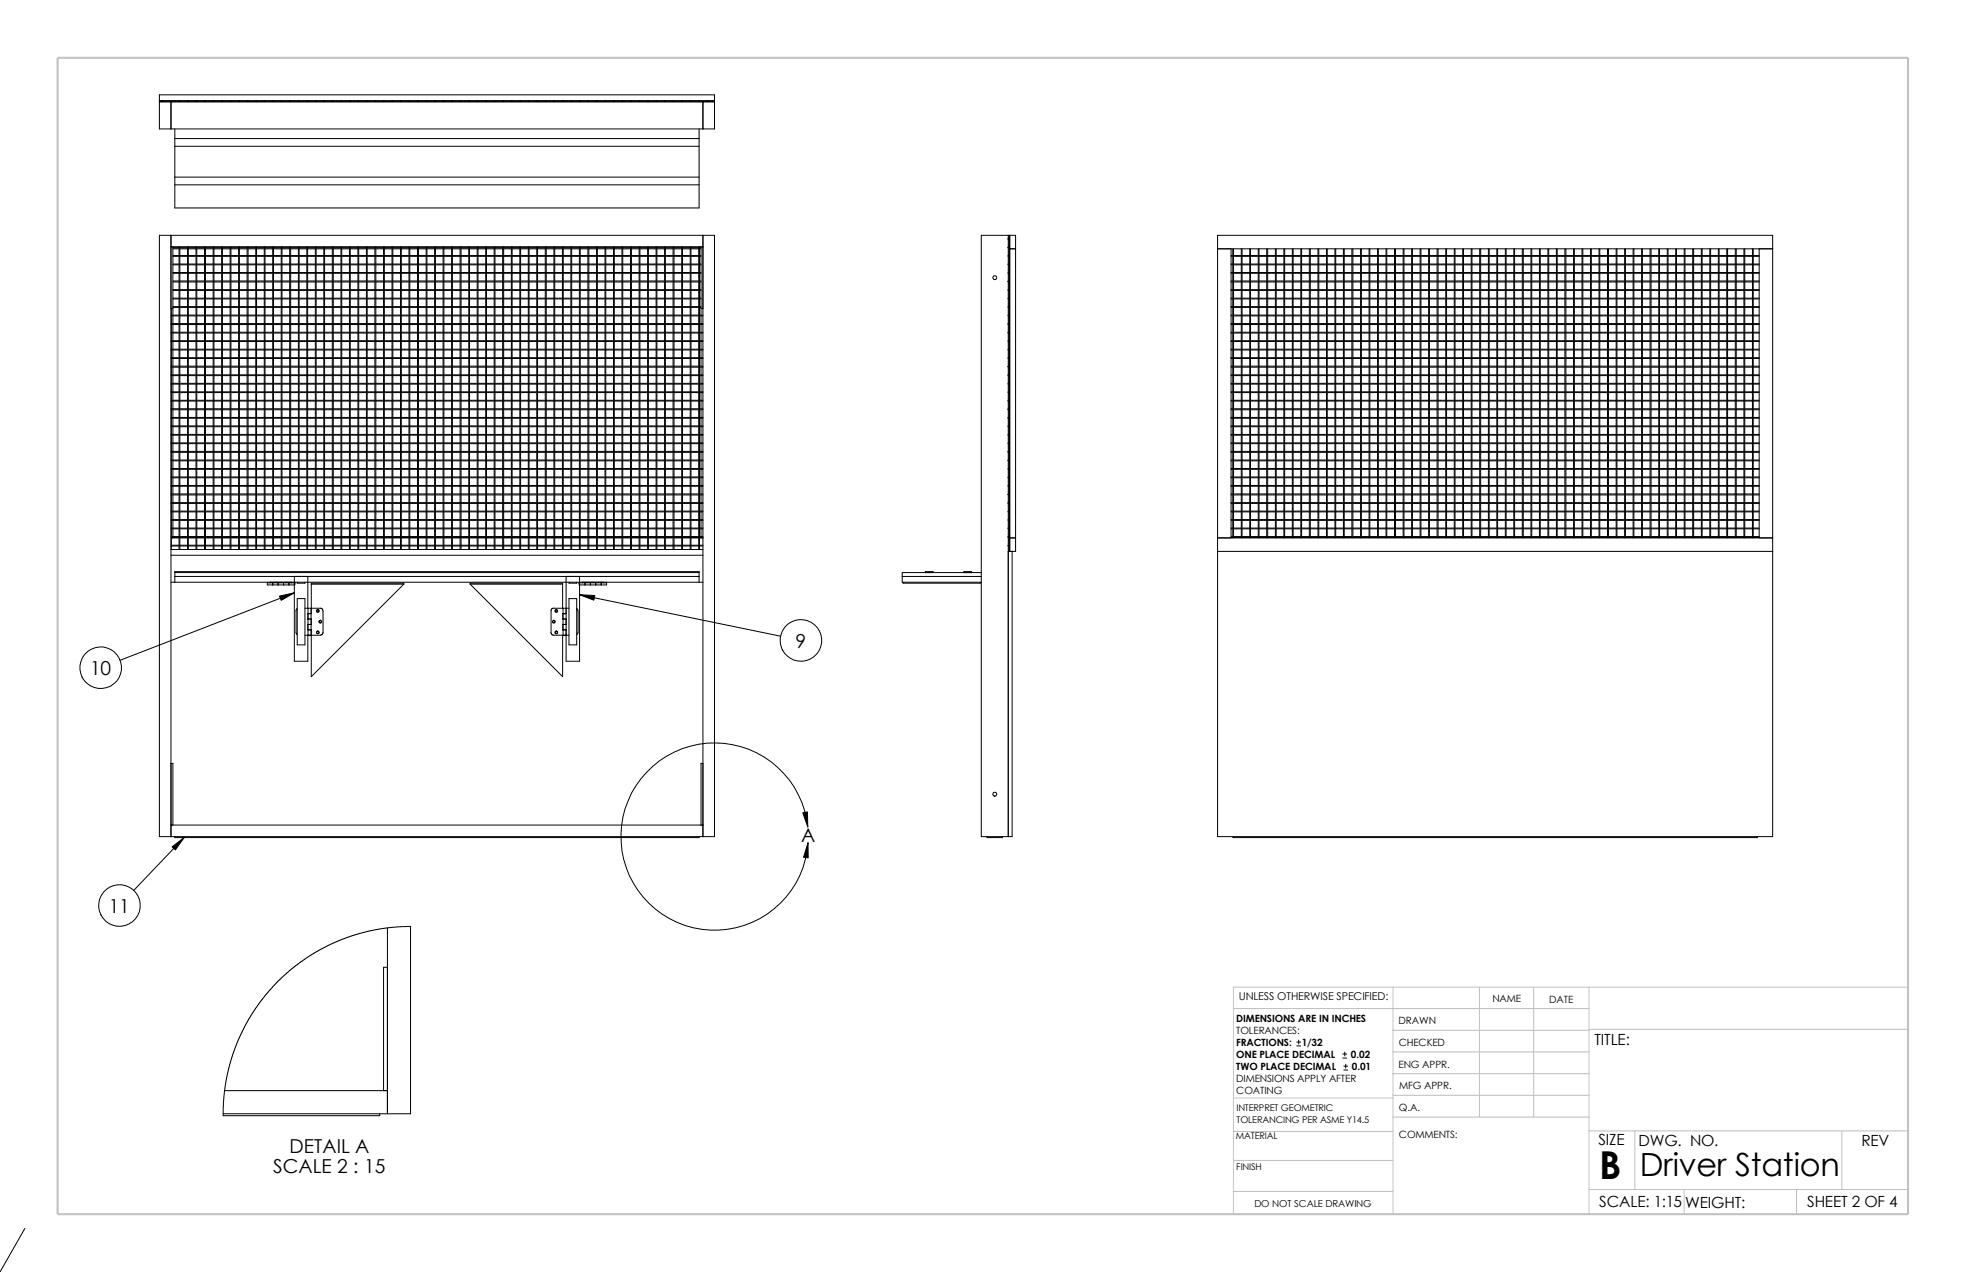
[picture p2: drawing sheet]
<svg xmlns="http://www.w3.org/2000/svg" width="432mm" height="279mm" viewBox="0 0 432 279" stroke-linecap="round" stroke-linejoin="round" font-family="sans-serif">
<defs><g id="words">
<text font-size="8.5" x="351.2" y="259">B</text>
<text font-size="7" x="360.2" y="258.2">Driver Station</text>
<g font-size="4.2">
<text x="174.8" y="142.2">9</text>
<text x="19.8" y="148.3">10</text>
<text x="175.9" y="185">A</text>
<text x="23.9" y="200.4">11</text>
<text x="60" y="257.6">SCALE 2 : 15</text>
<text x="63.6" y="253.4">DETAIL A</text>
</g>
<g font-size="3.4">
<text x="350.2" y="229.5">TITLE:</text>
<text x="351.1" y="251.6">SIZE</text>
<text x="359.9" y="251.6">DWG. NO.</text>
<text x="408.9" y="251.7">REV</text>
<text x="351.2" y="265.2">SCALE: 1:15</text>
<text x="370.1" y="265.3">WEIGHT:</text>
<text x="396.9" y="265.2">SHEET 2 OF 4</text>
</g>
<text font-size="2.4" x="272.1" y="219.7">UNLESS OTHERWISE SPECIFIED:</text>
<g font-size="2.2">
<text x="327.8" y="220.2">NAME</text>
<text x="340.3" y="220.2">DATE</text>
<text x="271.5" y="224.5">DIMENSIONS ARE IN INCHES</text>
<text x="271.5" y="227.2">TOLERANCES:</text>
<text x="307.2" y="225">DRAWN</text>
<text x="271.5" y="229.7">FRACTIONS:</text>
<text x="271.5" y="232.4">ONE PLACE DECIMAL</text>
<text x="285.9" y="229.7">1/32</text>
<text x="296.7" y="232.4">0.02</text>
<text x="307.2" y="229.8">CHECKED</text>
<text x="271.5" y="235.1">TWO PLACE DECIMAL</text>
<text x="271.5" y="237.7">DIMENSIONS APPLY AFTER</text>
<text x="296.9" y="235.1">0.01</text>
<text x="307.2" y="234.5">ENG APPR.</text>
<text x="307.3" y="239.2">MFG APPR.</text>
<text x="271.5" y="240.4">COATING</text>
<text x="307.3" y="244">Q.A.</text>
<text x="307.3" y="250.1">COMMENTS:</text>
</g>
<text font-size="2.1" x="275.5" y="265.1">DO NOT SCALE DRAWING</text>
<g font-size="2">
<text x="271.6" y="244.1">INTERPRET GEOMETRIC</text>
<text x="271.4" y="250.1">MATERIAL</text>
<text x="271.6" y="246.6">TOLERANCING PER ASME Y14.5</text>
<text x="271.5" y="257">FINISH</text>
</g>
</g></defs>
<g fill="none" stroke="#c0c0c0" stroke-width=".22">
<path d="M305.9 216.8v49.9M325 216.8v28.6M336.8 216.8v28.6M349 216.8v49.9M419.1 216.8h-148.2v49.9M270.9 221.5h78.1M305.9 235.8h43.1M305.9 226.3h43.1M305.9 231.1h43.1M349 226.1h70.1M270.9 248.5h35.1M270.9 254.9h35"/>
<path d="M270.9 241.2h35.1M305.9 240.6h43.1M306 245.4h43M349 248.4h70.1M359.1 248.4v12.9M404.5 248.4v12.9M270.9 261.7h35M349 261.3h70.1M369.9 261.3v5.4M394.6 261.3v5.4"/>
</g>
<path d="M12.7 12.7h406.4v254h-406.4z" fill="none" stroke="#c0c0c0" stroke-width=".47"/>
<g fill="none" stroke="#000" stroke-width=".22">
<path d="M35 22.3v.1M35 22.3h121.9M35 22.3v-1.5h121.9v1.5M35 22.4v5.9h121.9v-5.9M35 22.4h121.9M35 22.1h121.9M37.5 22.4v5.9M38.4 28.3v17.4h115.1v-17.4M38.4 38.9h115.1M38.4 32.1h115.1M38.4 30.4h115.1M56.2 22.1l.1 .1v.1z"/>
<path d="M65.5 22.1l.2 .1-.1 .1zM74.9 22.1l.2 .1-.1 .1zM84.2 22.1l.2 .1-.1 .1zM93.6 22.1l.2 .1-.1 .1zM112.3 22.1l.2 .1-.1 .1zM131 22.1l.2 .1-.1 .1zM140.4 22.1l.1 .1-.1 .1zM149.7 22.1l.2 .1-.1 .1zM154.4 22.4v5.9M156.9 22.3v.1M35 51.7h121.9v132.1h-121.9zM37.5 51.7v132.1"/>
<path d="M37.5 54.2h116.9M38 54.7h1.3M38 54.4h116M38 56.3h116M38 56.1h116M38 58.2h116M38 58h116M38 59.9h116M38 54.2v15M38.4 40.6h115.1M39.3 54.2v.1M39.3 54.4v1.7"/>
<path d="M39.3 56.3v1.7M39.3 58.2v1.7M39.5 54.7h1.7M39.5 54.2v.1M39.5 54.4v1.7M39.5 56.3v1.7M39.5 58.2v1.7M41.2 54.2v.1M41.2 54.4v1.7M41.2 56.3v1.7M41.2 58.2v1.7M41.4 54.7h1.7"/>
<path d="M41.4 54.2v.1M41.4 54.4v1.7M41.4 56.3v1.7M41.4 58.2v1.7M43.1 54.2v.1M43.1 54.4v1.7M43.1 56.3v1.7M43.1 58.2v1.7M43.2 54.7h1.7M43.2 54.2v.1M43.2 54.4v1.7M43.2 56.3v1.7"/>
<path d="M43.2 58.2v1.7M44.9 54.2v.1M44.9 54.4v1.7M44.9 56.3v1.7M44.9 58.2v1.7M45.1 54.7h1.7M45.1 54.2v.1M45.1 54.4v1.7M45.1 56.3v1.7M45.1 58.2v1.7M46.8 54.2v.1M46.8 54.4v1.7"/>
<path d="M46.8 56.3v1.7M46.8 58.2v1.7M47 54.7h1.7M47 54.2v.1M47 54.4v1.7M47 56.3v1.7M47 58.2v1.7M48.7 54.2v.1M48.7 54.4v1.7M48.7 56.3v1.7M48.7 58.2v1.7M48.9 54.7h1.6"/>
<path d="M48.9 54.2v.1M48.9 54.4v1.7M48.9 56.3v1.7M48.9 58.2v1.7M50.5 54.2v.1M50.5 54.4v1.7M50.5 56.3v1.7M50.5 58.2v1.7M50.7 54.7h1.7M50.7 54.2v.1M50.7 54.4v1.7M50.7 56.3v1.7"/>
<path d="M50.7 58.2v1.7M52.4 54.2v.1M52.4 54.4v1.7M52.4 56.3v1.7M52.4 58.2v1.7M52.6 54.7h1.7M52.6 54.2v.1M52.6 54.4v1.7M52.6 56.3v1.7M52.6 58.2v1.7M54.3 54.2v.1M54.3 54.4v1.7"/>
<path d="M54.3 56.3v1.7M54.3 58.2v1.7M54.5 54.7h1.7M54.5 54.2v.1M54.5 54.4v1.7M54.5 56.3v1.7M54.5 58.2v1.7M56.2 54.2v.1M56.2 54.4v1.7M56.2 56.3v1.7M56.2 58.2v1.7M56.3 54.7h1.7"/>
<path d="M56.3 54.2v.1M56.3 54.4v1.7M56.3 56.3v1.7M56.3 58.2v1.7M58 54.2v.1M58 54.4v1.7M58 56.3v1.7M58 58.2v1.7M58.2 54.7h1.7M58.2 54.2v.1M58.2 54.4v1.7M58.2 56.3v1.7"/>
<path d="M58.2 58.2v1.7M59.9 54.2v.1M59.9 54.4v1.7M59.9 56.3v1.7M59.9 58.2v1.7M60.1 54.7h1.7M60.1 54.2v.1M60.1 54.4v1.7M60.1 56.3v1.7M60.1 58.2v1.7M61.8 54.2v.1M61.8 54.4v1.7"/>
<path d="M61.8 56.3v1.7M61.8 58.2v1.7M61.9 54.7h1.7M61.9 54.2v.1M61.9 54.4v1.7M61.9 56.3v1.7M61.9 58.2v1.7M63.6 54.2v.1M63.6 54.4v1.7M63.6 56.3v1.7M63.6 58.2v1.7M63.8 54.7h1.7"/>
<path d="M63.8 54.2v.1M63.8 54.4v1.7M63.8 56.3v1.7M63.8 58.2v1.7M65.5 54.2v.1M65.5 54.4v1.7M65.5 56.3v1.7M65.5 58.2v1.7M65.7 54.7h1.7M65.7 54.2v.1M65.7 54.4v1.7M65.7 56.3v1.7"/>
<path d="M65.7 58.2v1.7M67.4 54.2v.1M67.4 54.4v1.7M67.4 56.3v1.7M67.4 58.2v1.7M67.6 54.7h1.7M67.6 54.2v.1M67.6 54.4v1.7M67.6 56.3v1.7M67.6 58.2v1.7M69.3 54.2v.1M69.3 54.4v1.7"/>
<path d="M69.3 56.3v1.7M69.3 58.2v1.7M69.4 54.7h1.7M69.4 54.2v.1M69.4 54.4v1.7M69.4 56.3v1.7M69.4 58.2v1.7M71.1 54.2v.1M71.1 54.4v1.7M71.1 56.3v1.7M71.1 58.2v1.7M71.3 54.7h1.7"/>
<path d="M71.3 54.2v.1M71.3 54.4v1.7M71.3 56.3v1.7M71.3 58.2v1.7M73 54.2v.1M73 54.4v1.7M73 56.3v1.7M73 58.2v1.7M73.2 54.7h1.7M73.2 54.2v.1M73.2 54.4v1.7M73.2 56.3v1.7"/>
<path d="M73.2 58.2v1.7M74.9 54.2v.1M74.9 54.4v1.7M74.9 56.3v1.7M74.9 58.2v1.7M75.1 54.7h1.7M75.1 54.2v.1M75.1 54.4v1.7M75.1 56.3v1.7M75.1 58.2v1.7M76.8 54.2v.1M76.8 54.4v1.7"/>
<path d="M76.8 56.3v1.7M76.8 58.2v1.7M76.9 54.7h1.7M76.9 54.2v.1M76.9 54.4v1.7M76.9 56.3v1.7M76.9 58.2v1.7M78.6 54.2v.1M78.6 54.4v1.7M78.6 56.3v1.7M78.6 58.2v1.7M78.8 54.7h1.7"/>
<path d="M78.8 54.2v.1M78.8 54.4v1.7M78.8 56.3v1.7M78.8 58.2v1.7M80.5 54.2v.1M80.5 54.4v1.7M80.5 56.3v1.7M80.5 58.2v1.7M80.6 54.7h1.7M80.6 54.2v.1M80.6 54.4v1.7M80.6 56.3v1.7"/>
<path d="M80.6 58.2v1.7M82.3 54.2v.1M82.3 54.4v1.7M82.3 56.3v1.7M82.3 58.2v1.7M82.5 54.7h1.7M82.5 54.2v.1M82.5 54.4v1.7M82.5 56.3v1.7M82.5 58.2v1.7M84.2 54.2v.1M84.2 54.4v1.7"/>
<path d="M84.2 56.3v1.7M84.2 58.2v1.7M84.4 54.7h1.7M84.4 54.2v.1M84.4 54.4v1.7M84.4 56.3v1.7M84.4 58.2v1.7M86.1 54.2v.1M86.1 54.4v1.7M86.1 56.3v1.7M86.1 58.2v1.7M86.3 54.7h1.7"/>
<path d="M86.3 54.2v.1M86.3 54.4v1.7M86.3 56.3v1.7M86.3 58.2v1.7M88 54.2v.1M88 54.4v1.7M88 56.3v1.7M88 58.2v1.7M88.1 54.7h1.7M88.1 54.2v.1M88.1 54.4v1.7M88.1 56.3v1.7"/>
<path d="M88.1 58.2v1.7M89.8 54.2v.1M89.8 54.4v1.7M89.8 56.3v1.7M89.8 58.2v1.7M90 54.7h1.7M90 54.2v.1M90 54.4v1.7M90 56.3v1.7M90 58.2v1.7M91.7 54.2v.1M91.7 54.4v1.7"/>
<path d="M91.7 56.3v1.7M91.7 58.2v1.7M91.9 54.7h1.7M91.9 54.2v.1M91.9 54.4v1.7M91.9 56.3v1.7M91.9 58.2v1.7M93.6 54.2v.1M93.6 54.4v1.7M93.6 56.3v1.7M93.6 58.2v1.7M93.8 54.7h1.7"/>
<path d="M93.8 54.2v.1M93.8 54.4v1.7M93.8 56.3v1.7M93.8 58.2v1.7M95.5 54.2v.1M95.5 54.4v1.7M95.5 56.3v1.7M95.5 58.2v1.7M95.6 54.7h1.7M95.6 54.2v.1M95.6 54.4v1.7M95.6 56.3v1.7"/>
<path d="M95.6 58.2v1.7M97.3 54.2v.1M97.3 54.4v1.7M97.3 56.3v1.7M97.3 58.2v1.7M97.5 54.7h1.7M97.5 54.2v.1M97.5 54.4v1.7M97.5 56.3v1.7M97.5 58.2v1.7M99.2 54.2v.1M99.2 54.4v1.7"/>
<path d="M99.2 56.3v1.7M99.2 58.2v1.7M99.4 54.7h1.6M99.4 54.2v.1M99.4 54.4v1.7M99.4 56.3v1.7M99.4 58.2v1.7M101 54.2v.1M101 54.4v1.7M101 56.3v1.7M101 58.2v1.7M101.3 54.7h1.7"/>
<path d="M101.3 54.2v.1M101.3 54.4v1.7M101.3 56.3v1.7M101.3 58.2v1.7M103 54.2v.1M103 54.4v1.7M103 56.3v1.7M103 58.2v1.7M103.1 54.7h1.7M103.1 54.2v.1M103.1 54.4v1.7M103.1 56.3v1.7"/>
<path d="M103.1 58.2v1.7M104.8 54.2v.1M104.8 54.4v1.7M104.8 56.3v1.7M104.8 58.2v1.7M105 54.7h1.7M105 54.2v.1M105 54.4v1.7M105 56.3v1.7M105 58.2v1.7M106.7 54.2v.1M106.7 54.4v1.7"/>
<path d="M106.7 56.3v1.7M106.7 58.2v1.7M106.8 54.7h1.7M106.8 54.2v.1M106.8 54.4v1.7M106.8 56.3v1.7M106.8 58.2v1.7M108.5 54.2v.1M108.5 54.4v1.7M108.5 56.3v1.7M108.5 58.2v1.7M108.7 54.7h1.7"/>
<path d="M108.7 54.2v.1M108.7 54.4v1.7M108.7 56.3v1.7M108.7 58.2v1.7M110.4 54.2v.1M110.4 54.4v1.7M110.4 56.3v1.7M110.4 58.2v1.7M110.6 54.7h1.7M110.6 54.2v.1M110.6 54.4v1.7M110.6 56.3v1.7"/>
<path d="M110.6 58.2v1.7M112.3 54.2v.1M112.3 54.4v1.7M112.3 56.3v1.7M112.3 58.2v1.7M112.5 54.7h1.7M112.5 54.2v.1M112.5 54.4v1.7M112.5 56.3v1.7M112.5 58.2v1.7M114.2 54.2v.1M114.2 54.4v1.7"/>
<path d="M114.2 56.3v1.7M114.2 58.2v1.7M114.3 54.7h1.7M114.3 54.2v.1M114.3 54.4v1.7M114.3 56.3v1.7M114.3 58.2v1.7M116 54.2v.1M116 54.4v1.7M116 56.3v1.7M116 58.2v1.7M116.2 54.7h1.7"/>
<path d="M116.2 54.2v.1M116.2 54.4v1.7M116.2 56.3v1.7M116.2 58.2v1.7M117.9 54.2v.1M117.9 54.4v1.7M117.9 56.3v1.7M117.9 58.2v1.7M118.1 54.7h1.7M118.1 54.2v.1M118.1 54.4v1.7M118.1 56.3v1.7"/>
<path d="M118.1 58.2v1.7M119.8 54.2v.1M119.8 54.4v1.7M119.8 56.3v1.7M119.8 58.2v1.7M120 54.7h1.7M120 54.2v.1M120 54.4v1.7M120 56.3v1.7M120 58.2v1.7M121.7 54.2v.1M121.7 54.4v1.7"/>
<path d="M121.7 56.3v1.7M121.7 58.2v1.7M121.8 54.7h1.7M121.8 54.2v.1M121.8 54.4v1.7M121.8 56.3v1.7M121.8 58.2v1.7M123.5 54.2v.1M123.5 54.4v1.7M123.5 56.3v1.7M123.5 58.2v1.7M123.7 54.7h1.7"/>
<path d="M123.7 54.2v.1M123.7 54.4v1.7M123.7 56.3v1.7M123.7 58.2v1.7M125.4 54.2v.1M125.4 54.4v1.7M125.4 56.3v1.7M125.4 58.2v1.7M125.6 54.7h1.7M125.6 54.2v.1M125.6 54.4v1.7M125.6 56.3v1.7"/>
<path d="M125.6 58.2v1.7M127.3 54.2v.1M127.3 54.4v1.7M127.3 56.3v1.7M127.3 58.2v1.7M127.4 54.7h1.7M127.4 54.2v.1M127.4 54.4v1.7M127.4 56.3v1.7M127.4 58.2v1.7M129.1 54.2v.1M129.1 54.4v1.7"/>
<path d="M129.1 56.3v1.7M129.1 58.2v1.7M129.3 54.7h1.7M129.3 54.2v.1M129.3 54.4v1.7M129.3 56.3v1.7M129.3 58.2v1.7M131 54.2v.1M131 54.4v1.7M131 56.3v1.7M131 58.2v1.7M131.2 54.7h1.7"/>
<path d="M131.2 54.2v.1M131.2 54.4v1.7M131.2 56.3v1.7M131.2 58.2v1.7M132.9 54.2v.1M132.9 54.4v1.7M132.9 56.3v1.7M132.9 58.2v1.7M133.1 54.7h1.6M133.1 54.2v.1M133.1 54.4v1.7M133.1 56.3v1.7"/>
<path d="M133.1 58.2v1.7M134.7 54.2v.1M134.7 54.4v1.7M134.7 56.3v1.7M134.7 58.2v1.7M134.9 54.7h1.7M134.9 54.2v.1M134.9 54.4v1.7M134.9 56.3v1.7M134.9 58.2v1.7M136.6 54.2v.1M136.6 54.4v1.7"/>
<path d="M136.6 56.3v1.7M136.6 58.2v1.7M136.8 54.7h1.7M136.8 54.2v.1M136.8 54.4v1.7M136.8 56.3v1.7M136.8 58.2v1.7M138.5 54.2v.1M138.5 54.4v1.7M138.5 56.3v1.7M138.5 58.2v1.7M138.7 54.7h1.7"/>
<path d="M138.7 54.2v.1M138.7 54.4v1.7M138.7 56.3v1.7M138.7 58.2v1.7M140.4 54.2v.1M140.4 54.4v1.7M140.4 56.3v1.7M140.4 58.2v1.7M140.5 54.7h1.7M140.5 54.2v.1M140.5 54.4v1.7M140.5 56.3v1.7"/>
<path d="M140.5 58.2v1.7M142.2 54.2v.1M142.2 54.4v1.7M142.2 56.3v1.7M142.2 58.2v1.7M142.4 54.7h1.7M142.4 54.2v.1M142.4 54.4v1.7M142.4 56.3v1.7M142.4 58.2v1.7M144.1 54.2v.1M144.1 54.4v1.7"/>
<path d="M144.1 56.3v1.7M144.1 58.2v1.7M144.3 54.7h1.7M144.3 54.2v.1M144.3 54.4v1.7M144.3 56.3v1.7M144.3 58.2v1.7M146 54.2v.1M146 54.4v1.7M146 56.3v1.7M146 58.2v1.7M146.1 54.7h1.7"/>
<path d="M146.1 54.2v.1M146.1 54.4v1.7M146.1 56.3v1.7M146.1 58.2v1.7M147.8 54.2v.1M147.8 54.4v1.7M147.8 56.3v1.7M147.8 58.2v1.7M148 54.7h1.7M148 54.2v.1M148 54.4v1.7M148 56.3v1.7"/>
<path d="M148 58.2v1.7M149.7 54.2v.1M149.7 54.4v1.7M149.7 56.3v1.7M149.7 58.2v1.7M149.9 54.7h1.7M149.9 54.2v.1M149.9 54.4v1.7M149.9 56.3v1.7M149.9 58.2v1.7M151.6 54.2v.1M151.6 54.4v1.7"/>
<path d="M151.6 56.3v1.7M151.6 58.2v1.7M151.8 54.7h1.7M151.8 54.2v.1M151.8 54.4v1.7M151.8 56.3v1.7M151.8 58.2v1.7M153.5 54.2v.1M153.5 54.4v1.7M153.5 56.3v1.7M153.5 58.2v1.7M153.6 54.7h.4"/>
<path d="M153.6 54.2v.1M153.6 54.4v1.7M153.6 56.3v1.7M153.6 58.2v1.7M154 54.2v15M154.4 51.7v132.1M221.4 52.5h.2l-.2 .1zM221.8 54.7h1.3M267.4 51.7h121.9v132.1h-121.9zM267.4 54.7h121.9M270.4 56.3h.4M270.4 56.1h.4"/>
<path d="M270.4 58.2h.4M270.4 58h.4M270.4 59.9h.4M270.4 54.7v63.5M270.8 54.7v63.5M270.9 56.3h1.7M270.9 56.1h1.7M270.9 58.2h1.7M270.9 58h1.7M270.9 59.9h1.7M270.9 54.7v63.5M272.6 54.7v63.5"/>
<path d="M272.8 56.3h1.7M272.8 56.1h1.7M272.8 58.2h1.7M272.8 58h1.7M272.8 59.9h1.7M272.8 54.7v63.5M274.5 54.7v63.5M274.7 56.3h1.7M274.7 56.1h1.7M274.7 58.2h1.7M274.7 58h1.7M274.7 59.9h1.7"/>
<path d="M274.7 54.7v63.5M276.4 54.7v63.5M276.5 56.3h1.7M276.5 56.1h1.7M276.5 58.2h1.7M276.5 58h1.7M276.5 59.9h1.7M276.5 54.7v63.5M278.2 54.7v63.5M278.4 56.3h1.7M278.4 56.1h1.7M278.4 58.2h1.7"/>
<path d="M278.4 58h1.7M278.4 59.9h1.7M278.4 54.7v63.5M280.1 54.7v63.5M280.3 56.3h1.7M280.3 56.1h1.7M280.3 58.2h1.7M280.3 58h1.7M280.3 59.9h1.7M280.3 54.7v63.5M282 54.7v63.5M282.2 56.3h1.6"/>
<path d="M282.2 56.1h1.6M282.2 58.2h1.6M282.2 58h1.6M282.2 59.9h1.6M282.2 54.7v63.5M283.8 54.7v63.5M284 56.3h1.7M284 56.1h1.7M284 58.2h1.7M284 58h1.7M284 59.9h1.7M284 54.7v63.5"/>
<path d="M285.7 54.7v63.5M285.9 56.3h1.7M285.9 56.1h1.7M285.9 58.2h1.7M285.9 58h1.7M285.9 59.9h1.7M285.9 54.7v63.5M287.6 54.7v63.5M287.8 56.3h1.7M287.8 56.1h1.7M287.8 58.2h1.7M287.8 58h1.7"/>
<path d="M287.8 59.9h1.7M287.8 54.7v63.5M289.5 54.7v63.5M289.6 56.3h1.7M289.6 56.1h1.7M289.6 58.2h1.7M289.6 58h1.7M289.6 59.9h1.7M289.6 54.7v63.5M291.3 54.7v63.5M291.5 56.3h1.7M291.5 56.1h1.7"/>
<path d="M291.5 58.2h1.7M291.5 58h1.7M291.5 59.9h1.7M291.5 54.7v63.5M293.2 54.7v63.5M293.4 56.3h1.7M293.4 56.1h1.7M293.4 58.2h1.7M293.4 58h1.7M293.4 59.9h1.7M293.4 54.7v63.5M295.1 54.7v63.5"/>
<path d="M295.2 56.3h1.7M295.2 56.1h1.7M295.2 58.2h1.7M295.2 58h1.7M295.2 59.9h1.7M295.2 54.7v63.5M296.9 54.7v63.5M297.1 56.3h1.7M297.1 56.1h1.7M297.1 58.2h1.7M297.1 58h1.7M297.1 59.9h1.7"/>
<path d="M297.1 54.7v63.5M298.8 54.7v63.5M299 56.3h1.7M299 56.1h1.7M299 58.2h1.7M299 58h1.7M299 59.9h1.7M299 54.7v63.5M300.7 54.7v63.5M300.9 56.3h1.7M300.9 56.1h1.7M300.9 58.2h1.7"/>
<path d="M300.9 58h1.7M300.9 59.9h1.7M300.9 54.7v63.5M302.6 54.7v63.5M302.7 56.3h1.7M302.7 56.1h1.7M302.7 58.2h1.7M302.7 58h1.7M302.7 59.9h1.7M302.7 54.7v63.5M304.4 54.7v63.5M304.6 56.3h1.7"/>
<path d="M304.6 56.1h1.7M304.6 58.2h1.7M304.6 58h1.7M304.6 59.9h1.7M304.6 54.7v63.5M306.3 54.7v63.5M306.5 56.3h1.7M306.5 56.1h1.7M306.5 58.2h1.7M306.5 58h1.7M306.5 59.9h1.7M306.5 54.7v63.5"/>
<path d="M308.2 54.7v63.5M308.4 56.3h1.6M308.4 56.1h1.6M308.4 58.2h1.6M308.4 58h1.6M308.4 59.9h1.6M308.4 54.7v63.5M310 54.7v63.5M310.2 56.3h1.7M310.2 56.1h1.7M310.2 58.2h1.7M310.2 58h1.7"/>
<path d="M310.2 59.9h1.7M310.2 54.7v63.5M311.9 54.7v63.5M312.1 56.3h1.7M312.1 56.1h1.7M312.1 58.2h1.7M312.1 58h1.7M312.1 59.9h1.7M312.1 54.7v63.5M313.8 54.7v63.5M313.9 56.3h1.7M313.9 56.1h1.7"/>
<path d="M313.9 58.2h1.7M313.9 58h1.7M313.9 59.9h1.7M313.9 54.7v63.5M315.6 54.7v63.5M315.8 56.3h1.7M315.8 56.1h1.7M315.8 58.2h1.7M315.8 58h1.7M315.8 59.9h1.7M315.8 54.7v63.5M317.5 54.7v63.5"/>
<path d="M317.7 56.3h1.7M317.7 56.1h1.7M317.7 58.2h1.7M317.7 58h1.7M317.7 59.9h1.7M317.7 54.7v63.5M319.4 54.7v63.5M319.6 56.3h1.7M319.6 56.1h1.7M319.6 58.2h1.7M319.6 58h1.7M319.6 59.9h1.7"/>
<path d="M319.6 54.7v63.5M321.3 54.7v63.5M321.4 56.3h1.7M321.4 56.1h1.7M321.4 58.2h1.7M321.4 58h1.7M321.4 59.9h1.7M321.4 54.7v63.5M323.1 54.7v63.5M323.3 56.3h1.7M323.3 56.1h1.7M323.3 58.2h1.7"/>
<path d="M323.3 58h1.7M323.3 59.9h1.7M323.3 54.7v63.5M325 54.7v63.5M325.2 56.3h1.7M325.2 56.1h1.7M325.2 58.2h1.7M325.2 58h1.7M325.2 59.9h1.7M325.2 54.7v63.5M326.9 54.7v63.5M327.1 56.3h1.7"/>
<path d="M327.1 56.1h1.7M327.1 58.2h1.7M327.1 58h1.7M327.1 59.9h1.7M327.1 54.7v63.5M328.8 54.7v63.5M328.9 56.3h1.7M328.9 56.1h1.7M328.9 58.2h1.7M328.9 58h1.7M328.9 59.9h1.7M328.9 54.7v63.5"/>
<path d="M330.6 54.7v63.5M330.8 56.3h1.7M330.8 56.1h1.7M330.8 58.2h1.7M330.8 58h1.7M330.8 59.9h1.7M330.8 54.7v63.5M332.5 54.7v63.5M332.7 56.3h1.6M332.7 56.1h1.6M332.7 58.2h1.6M332.7 58h1.6"/>
<path d="M332.7 59.9h1.6M332.7 54.7v63.5M334.3 54.7v63.5M334.6 56.3h1.7M334.6 56.1h1.7M334.6 58.2h1.7M334.6 58h1.7M334.6 59.9h1.7M334.6 54.7v63.5M336.3 54.7v63.5M336.4 56.3h1.7M336.4 56.1h1.7"/>
<path d="M336.4 58.2h1.7M336.4 58h1.7M336.4 59.9h1.7M336.4 54.7v63.5M338.1 54.7v63.5M338.3 56.3h1.7M338.3 56.1h1.7M338.3 58.2h1.7M338.3 58h1.7M338.3 59.9h1.7M338.3 54.7v63.5M340 54.7v63.5"/>
<path d="M340.1 56.3h1.7M340.1 56.1h1.7M340.1 58.2h1.7M340.1 58h1.7M340.1 59.9h1.7M340.1 54.7v63.5M341.8 54.7v63.5M342 56.3h1.7M342 56.1h1.7M342 58.2h1.7M342 58h1.7M342 59.9h1.7"/>
<path d="M342 54.7v63.5M343.7 54.7v63.5M343.9 56.3h1.7M343.9 56.1h1.7M343.9 58.2h1.7M343.9 58h1.7M343.9 59.9h1.7M343.9 54.7v63.5M345.6 54.7v63.5M345.8 56.3h1.7M345.8 56.1h1.7M345.8 58.2h1.7"/>
<path d="M345.8 58h1.7M345.8 59.9h1.7M345.8 54.7v63.5M347.5 54.7v63.5M347.6 56.3h1.7M347.6 56.1h1.7M347.6 58.2h1.7M347.6 58h1.7M347.6 59.9h1.7M347.6 54.7v63.5M349.3 54.7v63.5M349.5 56.3h1.7"/>
<path d="M349.5 56.1h1.7M349.5 58.2h1.7M349.5 58h1.7M349.5 59.9h1.7M349.5 54.7v63.5M351.2 54.7v63.5M351.4 56.3h1.7M351.4 56.1h1.7M351.4 58.2h1.7M351.4 58h1.7M351.4 59.9h1.7M351.4 54.7v63.5"/>
<path d="M353.1 54.7v63.5M353.3 56.3h1.7M353.3 56.1h1.7M353.3 58.2h1.7M353.3 58h1.7M353.3 59.9h1.7M353.3 54.7v63.5M355 54.7v63.5M355.1 56.3h1.7M355.1 56.1h1.7M355.1 58.2h1.7M355.1 58h1.7"/>
<path d="M355.1 59.9h1.7M355.1 54.7v63.5M356.8 54.7v63.5M357 56.3h1.7M357 56.1h1.7M357 58.2h1.7M357 58h1.7M357 59.9h1.7M357 54.7v63.5M358.7 54.7v63.5M358.9 56.3h1.7M358.9 56.1h1.7"/>
<path d="M358.9 58.2h1.7M358.9 58h1.7M358.9 59.9h1.7M358.9 54.7v63.5M360.6 54.7v63.5M360.7 56.3h1.7M360.7 56.1h1.7M360.7 58.2h1.7M360.7 58h1.7M360.7 59.9h1.7M360.7 54.7v63.5M362.4 54.7v63.5"/>
<path d="M362.6 56.3h1.7M362.6 56.1h1.7M362.6 58.2h1.7M362.6 58h1.7M362.6 59.9h1.7M362.6 54.7v63.5M364.3 54.7v63.5M364.5 56.3h1.7M364.5 56.1h1.7M364.5 58.2h1.7M364.5 58h1.7M364.5 59.9h1.7"/>
<path d="M364.5 54.7v63.5M366.2 54.7v63.5M366.4 56.3h1.6M366.4 56.1h1.6M366.4 58.2h1.6M366.4 58h1.6M366.4 59.9h1.6M366.4 54.7v63.5M368 54.7v63.5M368.2 56.3h1.7M368.2 56.1h1.7M368.2 58.2h1.7"/>
<path d="M368.2 58h1.7M368.2 59.9h1.7M368.2 54.7v63.5M369.9 54.7v63.5M370.1 56.3h1.7M370.1 56.1h1.7M370.1 58.2h1.7M370.1 58h1.7M370.1 59.9h1.7M370.1 54.7v63.5M371.8 54.7v63.5M372 56.3h1.7"/>
<path d="M372 56.1h1.7M372 58.2h1.7M372 58h1.7M372 59.9h1.7M372 54.7v63.5M373.7 54.7v63.5M373.8 56.3h1.7M373.8 56.1h1.7M373.8 58.2h1.7M373.8 58h1.7M373.8 59.9h1.7M373.8 54.7v63.5"/>
<path d="M375.5 54.7v63.5M375.7 56.3h1.7M375.7 56.1h1.7M375.7 58.2h1.7M375.7 58h1.7M375.7 59.9h1.7M375.7 54.7v63.5M377.4 54.7v63.5M377.6 56.3h1.7M377.6 56.1h1.7M377.6 58.2h1.7M377.6 58h1.7"/>
<path d="M377.6 59.9h1.7M377.6 54.7v63.5M379.3 54.7v63.5M379.4 56.3h1.7M379.4 56.1h1.7M379.4 58.2h1.7M379.4 58h1.7M379.4 59.9h1.7M379.4 54.7v63.5M381.1 54.7v63.5M381.3 56.3h1.7M381.3 56.1h1.7"/>
<path d="M381.3 58.2h1.7M381.3 58h1.7M381.3 59.9h1.7M381.3 54.7v63.5M383 54.7v63.5M383.2 56.3h1.7M383.2 56.1h1.7M383.2 58.2h1.7M383.2 58h1.7M383.2 59.9h1.7M383.2 54.7v63.5M384.9 54.7v63.5"/>
<path d="M385.1 56.3h1.3M385.1 56.1h1.3M385.1 58.2h1.3M385.1 58h1.3M385.1 59.9h1.3M385.1 54.7v63.5M386.4 54.7v63.5M37.5 69.4h116.9M37.5 69.2h116.9M37.5 71.3h116.9M37.5 71.1h116.9M37.5 73.2h116.9"/>
<path d="M37.5 73h116.9M37.5 75h116.9M37.5 74.8h116.9M37.5 76.9h116.9M37.5 76.7h116.9M37.5 78.7h116.9M37.5 78.6h116.9M37.5 67.8h.5M37.6 67.8v1.4M37.6 69.4v1.7M37.6 71.3v1.7M37.6 73.2v1.6"/>
<path d="M37.6 75v1.7M37.6 76.9v1.7M37.6 78.7v1.7M38 60h116M38 61.9h116M38 61.7h116M38 63.8h116M38 63.6h116M38 65.7h116M38 65.5h116M38 67.5h116M38 67.4h116"/>
<path d="M38 69.4v1.7M38 71.3v1.7M38 73.2v1.6M38 75v1.7M38 76.9v1.7M38 78.7v1.7M39.3 60v1.7M39.3 61.9v1.7M39.3 63.8v1.7M39.3 65.7v1.7M39.3 67.5v1.7M39.3 69.4v1.7"/>
<path d="M39.3 71.3v1.7M39.3 73.2v1.6M39.3 75v1.7M39.3 76.9v1.7M39.3 78.7v1.7M39.5 60v1.7M39.5 61.9v1.7M39.5 63.8v1.7M39.5 65.7v1.7M39.5 67.5v1.7M39.5 69.4v1.7M39.5 71.3v1.7"/>
<path d="M39.5 73.2v1.6M39.5 75v1.7M39.5 76.9v1.7M39.5 78.7v1.7M41.2 60v1.7M41.2 61.9v1.7M41.2 63.8v1.7M41.2 65.7v1.7M41.2 67.5v1.7M41.2 69.4v1.7M41.2 71.3v1.7M41.2 73.2v1.6"/>
<path d="M41.2 75v1.7M41.2 76.9v1.7M41.2 78.7v1.7M41.4 60v1.7M41.4 61.9v1.7M41.4 63.8v1.7M41.4 65.7v1.7M41.4 67.5v1.7M41.4 69.4v1.7M41.4 71.3v1.7M41.4 73.2v1.6M41.4 75v1.7"/>
<path d="M41.4 76.9v1.7M41.4 78.7v1.7M43.1 60v1.7M43.1 61.9v1.7M43.1 63.8v1.7M43.1 65.7v1.7M43.1 67.5v1.7M43.1 69.4v1.7M43.1 71.3v1.7M43.1 73.2v1.6M43.1 75v1.7M43.1 76.9v1.7"/>
<path d="M43.1 78.7v1.7M43.2 60v1.7M43.2 61.9v1.7M43.2 63.8v1.7M43.2 65.7v1.7M43.2 67.5v1.7M43.2 69.4v1.7M43.2 71.3v1.7M43.2 73.2v1.6M43.2 75v1.7M43.2 76.9v1.7M43.2 78.7v1.7"/>
<path d="M44.9 60v1.7M44.9 61.9v1.7M44.9 63.8v1.7M44.9 65.7v1.7M44.9 67.5v1.7M44.9 69.4v1.7M44.9 71.3v1.7M44.9 73.2v1.6M44.9 75v1.7M44.9 76.9v1.7M44.9 78.7v1.7M45.1 60v1.7"/>
<path d="M45.1 61.9v1.7M45.1 63.8v1.7M45.1 65.7v1.7M45.1 67.5v1.7M45.1 69.4v1.7M45.1 71.3v1.7M45.1 73.2v1.6M45.1 75v1.7M45.1 76.9v1.7M45.1 78.7v1.7M46.8 60v1.7M46.8 61.9v1.7"/>
<path d="M46.8 63.8v1.7M46.8 65.7v1.7M46.8 67.5v1.7M46.8 69.4v1.7M46.8 71.3v1.7M46.8 73.2v1.6M46.8 75v1.7M46.8 76.9v1.7M46.8 78.7v1.7M47 60v1.7M47 61.9v1.7M47 63.8v1.7"/>
<path d="M47 65.7v1.7M47 67.5v1.7M47 69.4v1.7M47 71.3v1.7M47 73.2v1.6M47 75v1.7M47 76.9v1.7M47 78.7v1.7M48.7 60v1.7M48.7 61.9v1.7M48.7 63.8v1.7M48.7 65.7v1.7"/>
<path d="M48.7 67.5v1.7M48.7 69.4v1.7M48.7 71.3v1.7M48.7 73.2v1.6M48.7 75v1.7M48.7 76.9v1.7M48.7 78.7v1.7M48.9 60v1.7M48.9 61.9v1.7M48.9 63.8v1.7M48.9 65.7v1.7M48.9 67.5v1.7"/>
<path d="M48.9 69.4v1.7M48.9 71.3v1.7M48.9 73.2v1.6M48.9 75v1.7M48.9 76.9v1.7M48.9 78.7v1.7M50.5 60v1.7M50.5 61.9v1.7M50.5 63.8v1.7M50.5 65.7v1.7M50.5 67.5v1.7M50.5 69.4v1.7"/>
<path d="M50.5 71.3v1.7M50.5 73.2v1.6M50.5 75v1.7M50.5 76.9v1.7M50.5 78.7v1.7M50.7 60v1.7M50.7 61.9v1.7M50.7 63.8v1.7M50.7 65.7v1.7M50.7 67.5v1.7M50.7 69.4v1.7M50.7 71.3v1.7"/>
<path d="M50.7 73.2v1.6M50.7 75v1.7M50.7 76.9v1.7M50.7 78.7v1.7M52.4 60v1.7M52.4 61.9v1.7M52.4 63.8v1.7M52.4 65.7v1.7M52.4 67.5v1.7M52.4 69.4v1.7M52.4 71.3v1.7M52.4 73.2v1.6"/>
<path d="M52.4 75v1.7M52.4 76.9v1.7M52.4 78.7v1.7M52.6 60v1.7M52.6 61.9v1.7M52.6 63.8v1.7M52.6 65.7v1.7M52.6 67.5v1.7M52.6 69.4v1.7M52.6 71.3v1.7M52.6 73.2v1.6M52.6 75v1.7"/>
<path d="M52.6 76.9v1.7M52.6 78.7v1.7M54.3 60v1.7M54.3 61.9v1.7M54.3 63.8v1.7M54.3 65.7v1.7M54.3 67.5v1.7M54.3 69.4v1.7M54.3 71.3v1.7M54.3 73.2v1.6M54.3 75v1.7M54.3 76.9v1.7"/>
<path d="M54.3 78.7v1.7M54.5 60v1.7M54.5 61.9v1.7M54.5 63.8v1.7M54.5 65.7v1.7M54.5 67.5v1.7M54.5 69.4v1.7M54.5 71.3v1.7M54.5 73.2v1.6M54.5 75v1.7M54.5 76.9v1.7M54.5 78.7v1.7"/>
<path d="M56.2 60v1.7M56.2 61.9v1.7M56.2 63.8v1.7M56.2 65.7v1.7M56.2 67.5v1.7M56.2 69.4v1.7M56.2 71.3v1.7M56.2 73.2v1.6M56.2 75v1.7M56.2 76.9v1.7M56.2 78.7v1.7M56.3 60v1.7"/>
<path d="M56.3 61.9v1.7M56.3 63.8v1.7M56.3 65.7v1.7M56.3 67.5v1.7M56.3 69.4v1.7M56.3 71.3v1.7M56.3 73.2v1.6M56.3 75v1.7M56.3 76.9v1.7M56.3 78.7v1.7M58 60v1.7M58 61.9v1.7"/>
<path d="M58 63.8v1.7M58 65.7v1.7M58 67.5v1.7M58 69.4v1.7M58 71.3v1.7M58 73.2v1.6M58 75v1.7M58 76.9v1.7M58 78.7v1.7M58.2 60v1.7M58.2 61.9v1.7M58.2 63.8v1.7"/>
<path d="M58.2 65.7v1.7M58.2 67.5v1.7M58.2 69.4v1.7M58.2 71.3v1.7M58.2 73.2v1.6M58.2 75v1.7M58.2 76.9v1.7M58.2 78.7v1.7M59.9 60v1.7M59.9 61.9v1.7M59.9 63.8v1.7M59.9 65.7v1.7"/>
<path d="M59.9 67.5v1.7M59.9 69.4v1.7M59.9 71.3v1.7M59.9 73.2v1.6M59.9 75v1.7M59.9 76.9v1.7M59.9 78.7v1.7M60.1 60v1.7M60.1 61.9v1.7M60.1 63.8v1.7M60.1 65.7v1.7M60.1 67.5v1.7"/>
<path d="M60.1 69.4v1.7M60.1 71.3v1.7M60.1 73.2v1.6M60.1 75v1.7M60.1 76.9v1.7M60.1 78.7v1.7M61.8 60v1.7M61.8 61.9v1.7M61.8 63.8v1.7M61.8 65.7v1.7M61.8 67.5v1.7M61.8 69.4v1.7"/>
<path d="M61.8 71.3v1.7M61.8 73.2v1.6M61.8 75v1.7M61.8 76.9v1.7M61.8 78.7v1.7M61.9 60v1.7M61.9 61.9v1.7M61.9 63.8v1.7M61.9 65.7v1.7M61.9 67.5v1.7M61.9 69.4v1.7M61.9 71.3v1.7"/>
<path d="M61.9 73.2v1.6M61.9 75v1.7M61.9 76.9v1.7M61.9 78.7v1.7M63.6 60v1.7M63.6 61.9v1.7M63.6 63.8v1.7M63.6 65.7v1.7M63.6 67.5v1.7M63.6 69.4v1.7M63.6 71.3v1.7M63.6 73.2v1.6"/>
<path d="M63.6 75v1.7M63.6 76.9v1.7M63.6 78.7v1.7M63.8 60v1.7M63.8 61.9v1.7M63.8 63.8v1.7M63.8 65.7v1.7M63.8 67.5v1.7M63.8 69.4v1.7M63.8 71.3v1.7M63.8 73.2v1.6M63.8 75v1.7"/>
<path d="M63.8 76.9v1.7M63.8 78.7v1.7M65.5 60v1.7M65.5 61.9v1.7M65.5 63.8v1.7M65.5 65.7v1.7M65.5 67.5v1.7M65.5 69.4v1.7M65.5 71.3v1.7M65.5 73.2v1.6M65.5 75v1.7M65.5 76.9v1.7"/>
<path d="M65.5 78.7v1.7M65.7 60v1.7M65.7 61.9v1.7M65.7 63.8v1.7M65.7 65.7v1.7M65.7 67.5v1.7M65.7 69.4v1.7M65.7 71.3v1.7M65.7 73.2v1.6M65.7 75v1.7M65.7 76.9v1.7M65.7 78.7v1.7"/>
<path d="M67.4 60v1.7M67.4 61.9v1.7M67.4 63.8v1.7M67.4 65.7v1.7M67.4 67.5v1.7M67.4 69.4v1.7M67.4 71.3v1.7M67.4 73.2v1.6M67.4 75v1.7M67.4 76.9v1.7M67.4 78.7v1.7M67.6 60v1.7"/>
<path d="M67.6 61.9v1.7M67.6 63.8v1.7M67.6 65.7v1.7M67.6 67.5v1.7M67.6 69.4v1.7M67.6 71.3v1.7M67.6 73.2v1.6M67.6 75v1.7M67.6 76.9v1.7M67.6 78.7v1.7M69.3 60v1.7M69.3 61.9v1.7"/>
<path d="M69.3 63.8v1.7M69.3 65.7v1.7M69.3 67.5v1.7M69.3 69.4v1.7M69.3 71.3v1.7M69.3 73.2v1.6M69.3 75v1.7M69.3 76.9v1.7M69.3 78.7v1.7M69.4 60v1.7M69.4 61.9v1.7M69.4 63.8v1.7"/>
<path d="M69.4 65.7v1.7M69.4 67.5v1.7M69.4 69.4v1.7M69.4 71.3v1.7M69.4 73.2v1.6M69.4 75v1.7M69.4 76.9v1.7M69.4 78.7v1.7M71.1 60v1.7M71.1 61.9v1.7M71.1 63.8v1.7M71.1 65.7v1.7"/>
<path d="M71.1 67.5v1.7M71.1 69.4v1.7M71.1 71.3v1.7M71.1 73.2v1.6M71.1 75v1.7M71.1 76.9v1.7M71.1 78.7v1.7M71.3 60v1.7M71.3 61.9v1.7M71.3 63.8v1.7M71.3 65.7v1.7M71.3 67.5v1.7"/>
<path d="M71.3 69.4v1.7M71.3 71.3v1.7M71.3 73.2v1.6M71.3 75v1.7M71.3 76.9v1.7M71.3 78.7v1.7M73 60v1.7M73 61.9v1.7M73 63.8v1.7M73 65.7v1.7M73 67.5v1.7M73 69.4v1.7"/>
<path d="M73 71.3v1.7M73 73.2v1.6M73 75v1.7M73 76.9v1.7M73 78.7v1.7M73.2 60v1.7M73.2 61.9v1.7M73.2 63.8v1.7M73.2 65.7v1.7M73.2 67.5v1.7M73.2 69.4v1.7M73.2 71.3v1.7"/>
<path d="M73.2 73.2v1.6M73.2 75v1.7M73.2 76.9v1.7M73.2 78.7v1.7M74.9 60v1.7M74.9 61.9v1.7M74.9 63.8v1.7M74.9 65.7v1.7M74.9 67.5v1.7M74.9 69.4v1.7M74.9 71.3v1.7M74.9 73.2v1.6"/>
<path d="M74.9 75v1.7M74.9 76.9v1.7M74.9 78.7v1.7M75.1 60v1.7M75.1 61.9v1.7M75.1 63.8v1.7M75.1 65.7v1.7M75.1 67.5v1.7M75.1 69.4v1.7M75.1 71.3v1.7M75.1 73.2v1.6M75.1 75v1.7"/>
<path d="M75.1 76.9v1.7M75.1 78.7v1.7M76.8 60v1.7M76.8 61.9v1.7M76.8 63.8v1.7M76.8 65.7v1.7M76.8 67.5v1.7M76.8 69.4v1.7M76.8 71.3v1.7M76.8 73.2v1.6M76.8 75v1.7M76.8 76.9v1.7"/>
<path d="M76.8 78.7v1.7M76.9 60v1.7M76.9 61.9v1.7M76.9 63.8v1.7M76.9 65.7v1.7M76.9 67.5v1.7M76.9 69.4v1.7M76.9 71.3v1.7M76.9 73.2v1.6M76.9 75v1.7M76.9 76.9v1.7M76.9 78.7v1.7"/>
<path d="M78.6 60v1.7M78.6 61.9v1.7M78.6 63.8v1.7M78.6 65.7v1.7M78.6 67.5v1.7M78.6 69.4v1.7M78.6 71.3v1.7M78.6 73.2v1.6M78.6 75v1.7M78.6 76.9v1.7M78.6 78.7v1.7M78.8 60v1.7"/>
<path d="M78.8 61.9v1.7M78.8 63.8v1.7M78.8 65.7v1.7M78.8 67.5v1.7M78.8 69.4v1.7M78.8 71.3v1.7M78.8 73.2v1.6M78.8 75v1.7M78.8 76.9v1.7M78.8 78.7v1.7M80.5 60v1.7M80.5 61.9v1.7"/>
<path d="M80.5 63.8v1.7M80.5 65.7v1.7M80.5 67.5v1.7M80.5 69.4v1.7M80.5 71.3v1.7M80.5 73.2v1.6M80.5 75v1.7M80.5 76.9v1.7M80.5 78.7v1.7M80.6 60v1.7M80.6 61.9v1.7M80.6 63.8v1.7"/>
<path d="M80.6 65.7v1.7M80.6 67.5v1.7M80.6 69.4v1.7M80.6 71.3v1.7M80.6 73.2v1.6M80.6 75v1.7M80.6 76.9v1.7M80.6 78.7v1.7M82.3 60v1.7M82.3 61.9v1.7M82.3 63.8v1.7M82.3 65.7v1.7"/>
<path d="M82.3 67.5v1.7M82.3 69.4v1.7M82.3 71.3v1.7M82.3 73.2v1.6M82.3 75v1.7M82.3 76.9v1.7M82.3 78.7v1.7M82.5 60v1.7M82.5 61.9v1.7M82.5 63.8v1.7M82.5 65.7v1.7M82.5 67.5v1.7"/>
<path d="M82.5 69.4v1.7M82.5 71.3v1.7M82.5 73.2v1.6M82.5 75v1.7M82.5 76.9v1.7M82.5 78.7v1.7M84.2 60v1.7M84.2 61.9v1.7M84.2 63.8v1.7M84.2 65.7v1.7M84.2 67.5v1.7M84.2 69.4v1.7"/>
<path d="M84.2 71.3v1.7M84.2 73.2v1.6M84.2 75v1.7M84.2 76.9v1.7M84.2 78.7v1.7M84.4 60v1.7M84.4 61.9v1.7M84.4 63.8v1.7M84.4 65.7v1.7M84.4 67.5v1.7M84.4 69.4v1.7M84.4 71.3v1.7"/>
<path d="M84.4 73.2v1.6M84.4 75v1.7M84.4 76.9v1.7M84.4 78.7v1.7M86.1 60v1.7M86.1 61.9v1.7M86.1 63.8v1.7M86.1 65.7v1.7M86.1 67.5v1.7M86.1 69.4v1.7M86.1 71.3v1.7M86.1 73.2v1.6"/>
<path d="M86.1 75v1.7M86.1 76.9v1.7M86.1 78.7v1.7M86.3 60v1.7M86.3 61.9v1.7M86.3 63.8v1.7M86.3 65.7v1.7M86.3 67.5v1.7M86.3 69.4v1.7M86.3 71.3v1.7M86.3 73.2v1.6M86.3 75v1.7"/>
<path d="M86.3 76.9v1.7M86.3 78.7v1.7M88 60v1.7M88 61.9v1.7M88 63.8v1.7M88 65.7v1.7M88 67.5v1.7M88 69.4v1.7M88 71.3v1.7M88 73.2v1.6M88 75v1.7M88 76.9v1.7"/>
<path d="M88 78.7v1.7M88.1 60v1.7M88.1 61.9v1.7M88.1 63.8v1.7M88.1 65.7v1.7M88.1 67.5v1.7M88.1 69.4v1.7M88.1 71.3v1.7M88.1 73.2v1.6M88.1 75v1.7M88.1 76.9v1.7M88.1 78.7v1.7"/>
<path d="M89.8 60v1.7M89.8 61.9v1.7M89.8 63.8v1.7M89.8 65.7v1.7M89.8 67.5v1.7M89.8 69.4v1.7M89.8 71.3v1.7M89.8 73.2v1.6M89.8 75v1.7M89.8 76.9v1.7M89.8 78.7v1.7M90 60v1.7"/>
<path d="M90 61.9v1.7M90 63.8v1.7M90 65.7v1.7M90 67.5v1.7M90 69.4v1.7M90 71.3v1.7M90 73.2v1.6M90 75v1.7M90 76.9v1.7M90 78.7v1.7M91.7 60v1.7M91.7 61.9v1.7"/>
<path d="M91.7 63.8v1.7M91.7 65.7v1.7M91.7 67.5v1.7M91.7 69.4v1.7M91.7 71.3v1.7M91.7 73.2v1.6M91.7 75v1.7M91.7 76.9v1.7M91.7 78.7v1.7M91.9 60v1.7M91.9 61.9v1.7M91.9 63.8v1.7"/>
<path d="M91.9 65.7v1.7M91.9 67.5v1.7M91.9 69.4v1.7M91.9 71.3v1.7M91.9 73.2v1.6M91.9 75v1.7M91.9 76.9v1.7M91.9 78.7v1.7M93.6 60v1.7M93.6 61.9v1.7M93.6 63.8v1.7M93.6 65.7v1.7"/>
<path d="M93.6 67.5v1.7M93.6 69.4v1.7M93.6 71.3v1.7M93.6 73.2v1.6M93.6 75v1.7M93.6 76.9v1.7M93.6 78.7v1.7M93.8 60v1.7M93.8 61.9v1.7M93.8 63.8v1.7M93.8 65.7v1.7M93.8 67.5v1.7"/>
<path d="M93.8 69.4v1.7M93.8 71.3v1.7M93.8 73.2v1.6M93.8 75v1.7M93.8 76.9v1.7M93.8 78.7v1.7M95.5 60v1.7M95.5 61.9v1.7M95.5 63.8v1.7M95.5 65.7v1.7M95.5 67.5v1.7M95.5 69.4v1.7"/>
<path d="M95.5 71.3v1.7M95.5 73.2v1.6M95.5 75v1.7M95.5 76.9v1.7M95.5 78.7v1.7M95.6 60v1.7M95.6 61.9v1.7M95.6 63.8v1.7M95.6 65.7v1.7M95.6 67.5v1.7M95.6 69.4v1.7M95.6 71.3v1.7"/>
<path d="M95.6 73.2v1.6M95.6 75v1.7M95.6 76.9v1.7M95.6 78.7v1.7M97.3 60v1.7M97.3 61.9v1.7M97.3 63.8v1.7M97.3 65.7v1.7M97.3 67.5v1.7M97.3 69.4v1.7M97.3 71.3v1.7M97.3 73.2v1.6"/>
<path d="M97.3 75v1.7M97.3 76.9v1.7M97.3 78.7v1.7M97.5 60v1.7M97.5 61.9v1.7M97.5 63.8v1.7M97.5 65.7v1.7M97.5 67.5v1.7M97.5 69.4v1.7M97.5 71.3v1.7M97.5 73.2v1.6M97.5 75v1.7"/>
<path d="M97.5 76.9v1.7M97.5 78.7v1.7M99.2 60v1.7M99.2 61.9v1.7M99.2 63.8v1.7M99.2 65.7v1.7M99.2 67.5v1.7M99.2 69.4v1.7M99.2 71.3v1.7M99.2 73.2v1.6M99.2 75v1.7M99.2 76.9v1.7"/>
<path d="M99.2 78.7v1.7M99.4 60v1.7M99.4 61.9v1.7M99.4 63.8v1.7M99.4 65.7v1.7M99.4 67.5v1.7M99.4 69.4v1.7M99.4 71.3v1.7M99.4 73.2v1.6M99.4 75v1.7M99.4 76.9v1.7M99.4 78.7v1.7"/>
<path d="M101 60v1.7M101 61.9v1.7M101 63.8v1.7M101 65.7v1.7M101 67.5v1.7M101 69.4v1.7M101 71.3v1.7M101 73.2v1.6M101 75v1.7M101 76.9v1.7M101 78.7v1.7M101.3 60v1.7"/>
<path d="M101.3 61.9v1.7M101.3 63.8v1.7M101.3 65.7v1.7M101.3 67.5v1.7M101.3 69.4v1.7M101.3 71.3v1.7M101.3 73.2v1.6M101.3 75v1.7M101.3 76.9v1.7M101.3 78.7v1.7M103 60v1.7M103 61.9v1.7"/>
<path d="M103 63.8v1.7M103 65.7v1.7M103 67.5v1.7M103 69.4v1.7M103 71.3v1.7M103 73.2v1.6M103 75v1.7M103 76.9v1.7M103 78.7v1.7M103.1 60v1.7M103.1 61.9v1.7M103.1 63.8v1.7"/>
<path d="M103.1 65.7v1.7M103.1 67.5v1.7M103.1 69.4v1.7M103.1 71.3v1.7M103.1 73.2v1.6M103.1 75v1.7M103.1 76.9v1.7M103.1 78.7v1.7M104.8 60v1.7M104.8 61.9v1.7M104.8 63.8v1.7M104.8 65.7v1.7"/>
<path d="M104.8 67.5v1.7M104.8 69.4v1.7M104.8 71.3v1.7M104.8 73.2v1.6M104.8 75v1.7M104.8 76.9v1.7M104.8 78.7v1.7M105 60v1.7M105 61.9v1.7M105 63.8v1.7M105 65.7v1.7M105 67.5v1.7"/>
<path d="M105 69.4v1.7M105 71.3v1.7M105 73.2v1.6M105 75v1.7M105 76.9v1.7M105 78.7v1.7M106.7 60v1.7M106.7 61.9v1.7M106.7 63.8v1.7M106.7 65.7v1.7M106.7 67.5v1.7M106.7 69.4v1.7"/>
<path d="M106.7 71.3v1.7M106.7 73.2v1.6M106.7 75v1.7M106.7 76.9v1.7M106.7 78.7v1.7M106.8 60v1.7M106.8 61.9v1.7M106.8 63.8v1.7M106.8 65.7v1.7M106.8 67.5v1.7M106.8 69.4v1.7M106.8 71.3v1.7"/>
<path d="M106.8 73.2v1.6M106.8 75v1.7M106.8 76.9v1.7M106.8 78.7v1.7M108.5 60v1.7M108.5 61.9v1.7M108.5 63.8v1.7M108.5 65.7v1.7M108.5 67.5v1.7M108.5 69.4v1.7M108.5 71.3v1.7M108.5 73.2v1.6"/>
<path d="M108.5 75v1.7M108.5 76.9v1.7M108.5 78.7v1.7M108.7 60v1.7M108.7 61.9v1.7M108.7 63.8v1.7M108.7 65.7v1.7M108.7 67.5v1.7M108.7 69.4v1.7M108.7 71.3v1.7M108.7 73.2v1.6M108.7 75v1.7"/>
<path d="M108.7 76.9v1.7M108.7 78.7v1.7M110.4 60v1.7M110.4 61.9v1.7M110.4 63.8v1.7M110.4 65.7v1.7M110.4 67.5v1.7M110.4 69.4v1.7M110.4 71.3v1.7M110.4 73.2v1.6M110.4 75v1.7M110.4 76.9v1.7"/>
<path d="M110.4 78.7v1.7M110.6 60v1.7M110.6 61.9v1.7M110.6 63.8v1.7M110.6 65.7v1.7M110.6 67.5v1.7M110.6 69.4v1.7M110.6 71.3v1.7M110.6 73.2v1.6M110.6 75v1.7M110.6 76.9v1.7M110.6 78.7v1.7"/>
<path d="M112.3 60v1.7M112.3 61.9v1.7M112.3 63.8v1.7M112.3 65.7v1.7M112.3 67.5v1.7M112.3 69.4v1.7M112.3 71.3v1.7M112.3 73.2v1.6M112.3 75v1.7M112.3 76.9v1.7M112.3 78.7v1.7M112.5 60v1.7"/>
<path d="M112.5 61.9v1.7M112.5 63.8v1.7M112.5 65.7v1.7M112.5 67.5v1.7M112.5 69.4v1.7M112.5 71.3v1.7M112.5 73.2v1.6M112.5 75v1.7M112.5 76.9v1.7M112.5 78.7v1.7M114.2 60v1.7M114.2 61.9v1.7"/>
<path d="M114.2 63.8v1.7M114.2 65.7v1.7M114.2 67.5v1.7M114.2 69.4v1.7M114.2 71.3v1.7M114.2 73.2v1.6M114.2 75v1.7M114.2 76.9v1.7M114.2 78.7v1.7M114.3 60v1.7M114.3 61.9v1.7M114.3 63.8v1.7"/>
<path d="M114.3 65.7v1.7M114.3 67.5v1.7M114.3 69.4v1.7M114.3 71.3v1.7M114.3 73.2v1.6M114.3 75v1.7M114.3 76.9v1.7M114.3 78.7v1.7M116 60v1.7M116 61.9v1.7M116 63.8v1.7M116 65.7v1.7"/>
<path d="M116 67.5v1.7M116 69.4v1.7M116 71.3v1.7M116 73.2v1.6M116 75v1.7M116 76.9v1.7M116 78.7v1.7M116.2 60v1.7M116.2 61.9v1.7M116.2 63.8v1.7M116.2 65.7v1.7M116.2 67.5v1.7"/>
<path d="M116.2 69.4v1.7M116.2 71.3v1.7M116.2 73.2v1.6M116.2 75v1.7M116.2 76.9v1.7M116.2 78.7v1.7M117.9 60v1.7M117.9 61.9v1.7M117.9 63.8v1.7M117.9 65.7v1.7M117.9 67.5v1.7M117.9 69.4v1.7"/>
<path d="M117.9 71.3v1.7M117.9 73.2v1.6M117.9 75v1.7M117.9 76.9v1.7M117.9 78.7v1.7M118.1 60v1.7M118.1 61.9v1.7M118.1 63.8v1.7M118.1 65.7v1.7M118.1 67.5v1.7M118.1 69.4v1.7M118.1 71.3v1.7"/>
<path d="M118.1 73.2v1.6M118.1 75v1.7M118.1 76.9v1.7M118.1 78.7v1.7M119.8 60v1.7M119.8 61.9v1.7M119.8 63.8v1.7M119.8 65.7v1.7M119.8 67.5v1.7M119.8 69.4v1.7M119.8 71.3v1.7M119.8 73.2v1.6"/>
<path d="M119.8 75v1.7M119.8 76.9v1.7M119.8 78.7v1.7M120 60v1.7M120 61.9v1.7M120 63.8v1.7M120 65.7v1.7M120 67.5v1.7M120 69.4v1.7M120 71.3v1.7M120 73.2v1.6M120 75v1.7"/>
<path d="M120 76.9v1.7M120 78.7v1.7M121.7 60v1.7M121.7 61.9v1.7M121.7 63.8v1.7M121.7 65.7v1.7M121.7 67.5v1.7M121.7 69.4v1.7M121.7 71.3v1.7M121.7 73.2v1.6M121.7 75v1.7M121.7 76.9v1.7"/>
<path d="M121.7 78.7v1.7M121.8 60v1.7M121.8 61.9v1.7M121.8 63.8v1.7M121.8 65.7v1.7M121.8 67.5v1.7M121.8 69.4v1.7M121.8 71.3v1.7M121.8 73.2v1.6M121.8 75v1.7M121.8 76.9v1.7M121.8 78.7v1.7"/>
<path d="M123.5 60v1.7M123.5 61.9v1.7M123.5 63.8v1.7M123.5 65.7v1.7M123.5 67.5v1.7M123.5 69.4v1.7M123.5 71.3v1.7M123.5 73.2v1.6M123.5 75v1.7M123.5 76.9v1.7M123.5 78.7v1.7M123.7 60v1.7"/>
<path d="M123.7 61.9v1.7M123.7 63.8v1.7M123.7 65.7v1.7M123.7 67.5v1.7M123.7 69.4v1.7M123.7 71.3v1.7M123.7 73.2v1.6M123.7 75v1.7M123.7 76.9v1.7M123.7 78.7v1.7M125.4 60v1.7M125.4 61.9v1.7"/>
<path d="M125.4 63.8v1.7M125.4 65.7v1.7M125.4 67.5v1.7M125.4 69.4v1.7M125.4 71.3v1.7M125.4 73.2v1.6M125.4 75v1.7M125.4 76.9v1.7M125.4 78.7v1.7M125.6 60v1.7M125.6 61.9v1.7M125.6 63.8v1.7"/>
<path d="M125.6 65.7v1.7M125.6 67.5v1.7M125.6 69.4v1.7M125.6 71.3v1.7M125.6 73.2v1.6M125.6 75v1.7M125.6 76.9v1.7M125.6 78.7v1.7M127.3 60v1.7M127.3 61.9v1.7M127.3 63.8v1.7M127.3 65.7v1.7"/>
<path d="M127.3 67.5v1.7M127.3 69.4v1.7M127.3 71.3v1.7M127.3 73.2v1.6M127.3 75v1.7M127.3 76.9v1.7M127.3 78.7v1.7M127.4 60v1.7M127.4 61.9v1.7M127.4 63.8v1.7M127.4 65.7v1.7M127.4 67.5v1.7"/>
<path d="M127.4 69.4v1.7M127.4 71.3v1.7M127.4 73.2v1.6M127.4 75v1.7M127.4 76.9v1.7M127.4 78.7v1.7M129.1 60v1.7M129.1 61.9v1.7M129.1 63.8v1.7M129.1 65.7v1.7M129.1 67.5v1.7M129.1 69.4v1.7"/>
<path d="M129.1 71.3v1.7M129.1 73.2v1.6M129.1 75v1.7M129.1 76.9v1.7M129.1 78.7v1.7M129.3 60v1.7M129.3 61.9v1.7M129.3 63.8v1.7M129.3 65.7v1.7M129.3 67.5v1.7M129.3 69.4v1.7M129.3 71.3v1.7"/>
<path d="M129.3 73.2v1.6M129.3 75v1.7M129.3 76.9v1.7M129.3 78.7v1.7M131 60v1.7M131 61.9v1.7M131 63.8v1.7M131 65.7v1.7M131 67.5v1.7M131 69.4v1.7M131 71.3v1.7M131 73.2v1.6"/>
<path d="M131 75v1.7M131 76.9v1.7M131 78.7v1.7M131.2 60v1.7M131.2 61.9v1.7M131.2 63.8v1.7M131.2 65.7v1.7M131.2 67.5v1.7M131.2 69.4v1.7M131.2 71.3v1.7M131.2 73.2v1.6M131.2 75v1.7"/>
<path d="M131.2 76.9v1.7M131.2 78.7v1.7M132.9 60v1.7M132.9 61.9v1.7M132.9 63.8v1.7M132.9 65.7v1.7M132.9 67.5v1.7M132.9 69.4v1.7M132.9 71.3v1.7M132.9 73.2v1.6M132.9 75v1.7M132.9 76.9v1.7"/>
<path d="M132.9 78.7v1.7M133.1 60v1.7M133.1 61.9v1.7M133.1 63.8v1.7M133.1 65.7v1.7M133.1 67.5v1.7M133.1 69.4v1.7M133.1 71.3v1.7M133.1 73.2v1.6M133.1 75v1.7M133.1 76.9v1.7M133.1 78.7v1.7"/>
<path d="M134.7 60v1.7M134.7 61.9v1.7M134.7 63.8v1.7M134.7 65.7v1.7M134.7 67.5v1.7M134.7 69.4v1.7M134.7 71.3v1.7M134.7 73.2v1.6M134.7 75v1.7M134.7 76.9v1.7M134.7 78.7v1.7M134.9 60v1.7"/>
<path d="M134.9 61.9v1.7M134.9 63.8v1.7M134.9 65.7v1.7M134.9 67.5v1.7M134.9 69.4v1.7M134.9 71.3v1.7M134.9 73.2v1.6M134.9 75v1.7M134.9 76.9v1.7M134.9 78.7v1.7M136.6 60v1.7M136.6 61.9v1.7"/>
<path d="M136.6 63.8v1.7M136.6 65.7v1.7M136.6 67.5v1.7M136.6 69.4v1.7M136.6 71.3v1.7M136.6 73.2v1.6M136.6 75v1.7M136.6 76.9v1.7M136.6 78.7v1.7M136.8 60v1.7M136.8 61.9v1.7M136.8 63.8v1.7"/>
<path d="M136.8 65.7v1.7M136.8 67.5v1.7M136.8 69.4v1.7M136.8 71.3v1.7M136.8 73.2v1.6M136.8 75v1.7M136.8 76.9v1.7M136.8 78.7v1.7M138.5 60v1.7M138.5 61.9v1.7M138.5 63.8v1.7M138.5 65.7v1.7"/>
<path d="M138.5 67.5v1.7M138.5 69.4v1.7M138.5 71.3v1.7M138.5 73.2v1.6M138.5 75v1.7M138.5 76.9v1.7M138.5 78.7v1.7M138.7 60v1.7M138.7 61.9v1.7M138.7 63.8v1.7M138.7 65.7v1.7M138.7 67.5v1.7"/>
<path d="M138.7 69.4v1.7M138.7 71.3v1.7M138.7 73.2v1.6M138.7 75v1.7M138.7 76.9v1.7M138.7 78.7v1.7M140.4 60v1.7M140.4 61.9v1.7M140.4 63.8v1.7M140.4 65.7v1.7M140.4 67.5v1.7M140.4 69.4v1.7"/>
<path d="M140.4 71.3v1.7M140.4 73.2v1.6M140.4 75v1.7M140.4 76.9v1.7M140.4 78.7v1.7M140.5 60v1.7M140.5 61.9v1.7M140.5 63.8v1.7M140.5 65.7v1.7M140.5 67.5v1.7M140.5 69.4v1.7M140.5 71.3v1.7"/>
<path d="M140.5 73.2v1.6M140.5 75v1.7M140.5 76.9v1.7M140.5 78.7v1.7M142.2 60v1.7M142.2 61.9v1.7M142.2 63.8v1.7M142.2 65.7v1.7M142.2 67.5v1.7M142.2 69.4v1.7M142.2 71.3v1.7M142.2 73.2v1.6"/>
<path d="M142.2 75v1.7M142.2 76.9v1.7M142.2 78.7v1.7M142.4 60v1.7M142.4 61.9v1.7M142.4 63.8v1.7M142.4 65.7v1.7M142.4 67.5v1.7M142.4 69.4v1.7M142.4 71.3v1.7M142.4 73.2v1.6M142.4 75v1.7"/>
<path d="M142.4 76.9v1.7M142.4 78.7v1.7M144.1 60v1.7M144.1 61.9v1.7M144.1 63.8v1.7M144.1 65.7v1.7M144.1 67.5v1.7M144.1 69.4v1.7M144.1 71.3v1.7M144.1 73.2v1.6M144.1 75v1.7M144.1 76.9v1.7"/>
<path d="M144.1 78.7v1.7M144.3 60v1.7M144.3 61.9v1.7M144.3 63.8v1.7M144.3 65.7v1.7M144.3 67.5v1.7M144.3 69.4v1.7M144.3 71.3v1.7M144.3 73.2v1.6M144.3 75v1.7M144.3 76.9v1.7M144.3 78.7v1.7"/>
<path d="M146 60v1.7M146 61.9v1.7M146 63.8v1.7M146 65.7v1.7M146 67.5v1.7M146 69.4v1.7M146 71.3v1.7M146 73.2v1.6M146 75v1.7M146 76.9v1.7M146 78.7v1.7M146.1 60v1.7"/>
<path d="M146.1 61.9v1.7M146.1 63.8v1.7M146.1 65.7v1.7M146.1 67.5v1.7M146.1 69.4v1.7M146.1 71.3v1.7M146.1 73.2v1.6M146.1 75v1.7M146.1 76.9v1.7M146.1 78.7v1.7M147.8 60v1.7M147.8 61.9v1.7"/>
<path d="M147.8 63.8v1.7M147.8 65.7v1.7M147.8 67.5v1.7M147.8 69.4v1.7M147.8 71.3v1.7M147.8 73.2v1.6M147.8 75v1.7M147.8 76.9v1.7M147.8 78.7v1.7M148 60v1.7M148 61.9v1.7M148 63.8v1.7"/>
<path d="M148 65.7v1.7M148 67.5v1.7M148 69.4v1.7M148 71.3v1.7M148 73.2v1.6M148 75v1.7M148 76.9v1.7M148 78.7v1.7M149.7 60v1.7M149.7 61.9v1.7M149.7 63.8v1.7M149.7 65.7v1.7"/>
<path d="M149.7 67.5v1.7M149.7 69.4v1.7M149.7 71.3v1.7M149.7 73.2v1.6M149.7 75v1.7M149.7 76.9v1.7M149.7 78.7v1.7M149.9 60v1.7M149.9 61.9v1.7M149.9 63.8v1.7M149.9 65.7v1.7M149.9 67.5v1.7"/>
<path d="M149.9 69.4v1.7M149.9 71.3v1.7M149.9 73.2v1.6M149.9 75v1.7M149.9 76.9v1.7M149.9 78.7v1.7M151.6 60v1.7M151.6 61.9v1.7M151.6 63.8v1.7M151.6 65.7v1.7M151.6 67.5v1.7M151.6 69.4v1.7"/>
<path d="M151.6 71.3v1.7M151.6 73.2v1.6M151.6 75v1.7M151.6 76.9v1.7M151.6 78.7v1.7M151.8 60v1.7M151.8 61.9v1.7M151.8 63.8v1.7M151.8 65.7v1.7M151.8 67.5v1.7M151.8 69.4v1.7M151.8 71.3v1.7"/>
<path d="M151.8 73.2v1.6M151.8 75v1.7M151.8 76.9v1.7M151.8 78.7v1.7M153.5 60v1.7M153.5 61.9v1.7M153.5 63.8v1.7M153.5 65.7v1.7M153.5 67.5v1.7M153.5 69.4v1.7M153.5 71.3v1.7M153.5 73.2v1.6"/>
<path d="M153.5 75v1.7M153.5 76.9v1.7M153.5 78.7v1.7M153.6 60v1.7M153.6 61.9v1.7M153.6 63.8v1.7M153.6 65.7v1.7M153.6 67.5v1.7M153.6 69.4v1.7M153.6 71.3v1.7M153.6 73.2v1.6M153.6 75v1.7"/>
<path d="M153.6 76.9v1.7M153.6 78.7v1.7M154 69.4v1.7M154 71.3v1.7M154 73.2v1.6M154 75v1.7M154 76.9v1.7M154 78.7v1.7M154 67.8h.4M221.4 61.8h.2l-.2 .1zM221.4 71.2h.2l-.2 .1zM270.4 60h.4"/>
<path d="M270.4 61.9h.4M270.4 61.7h.4M270.4 63.8h.4M270.4 63.6h.4M270.4 65.7h.4M270.4 65.5h.4M270.4 67.5h.4M270.4 67.4h.4M270.4 69.4h.4M270.4 69.2h.4M270.4 71.3h.4M270.4 71.1h.4"/>
<path d="M270.4 73.2h.4M270.4 73h.4M270.4 75h.4M270.4 74.8h.4M270.4 76.9h.4M270.4 76.7h.4M270.4 78.7h.4M270.4 78.6h.4M270.9 60h1.7M270.9 61.9h1.7M270.9 61.7h1.7M270.9 63.8h1.7"/>
<path d="M270.9 63.6h1.7M270.9 65.7h1.7M270.9 65.5h1.7M270.9 67.5h1.7M270.9 67.4h1.7M270.9 69.4h1.7M270.9 69.2h1.7M270.9 71.3h1.7M270.9 71.1h1.7M270.9 73.2h1.7M270.9 73h1.7M270.9 75h1.7"/>
<path d="M270.9 74.8h1.7M270.9 76.9h1.7M270.9 76.7h1.7M270.9 78.7h1.7M270.9 78.6h1.7M272.8 60h1.7M272.8 61.9h1.7M272.8 61.7h1.7M272.8 63.8h1.7M272.8 63.6h1.7M272.8 65.7h1.7M272.8 65.5h1.7"/>
<path d="M272.8 67.5h1.7M272.8 67.4h1.7M272.8 69.4h1.7M272.8 69.2h1.7M272.8 71.3h1.7M272.8 71.1h1.7M272.8 73.2h1.7M272.8 73h1.7M272.8 75h1.7M272.8 74.8h1.7M272.8 76.9h1.7M272.8 76.7h1.7"/>
<path d="M272.8 78.7h1.7M272.8 78.6h1.7M274.7 60h1.7M274.7 61.9h1.7M274.7 61.7h1.7M274.7 63.8h1.7M274.7 63.6h1.7M274.7 65.7h1.7M274.7 65.5h1.7M274.7 67.5h1.7M274.7 67.4h1.7M274.7 69.4h1.7"/>
<path d="M274.7 69.2h1.7M274.7 71.3h1.7M274.7 71.1h1.7M274.7 73.2h1.7M274.7 73h1.7M274.7 75h1.7M274.7 74.8h1.7M274.7 76.9h1.7M274.7 76.7h1.7M274.7 78.7h1.7M274.7 78.6h1.7M276.5 60h1.7"/>
<path d="M276.5 61.9h1.7M276.5 61.7h1.7M276.5 63.8h1.7M276.5 63.6h1.7M276.5 65.7h1.7M276.5 65.5h1.7M276.5 67.5h1.7M276.5 67.4h1.7M276.5 69.4h1.7M276.5 69.2h1.7M276.5 71.3h1.7M276.5 71.1h1.7"/>
<path d="M276.5 73.2h1.7M276.5 73h1.7M276.5 75h1.7M276.5 74.8h1.7M276.5 76.9h1.7M276.5 76.7h1.7M276.5 78.7h1.7M276.5 78.6h1.7M278.4 60h1.7M278.4 61.9h1.7M278.4 61.7h1.7M278.4 63.8h1.7"/>
<path d="M278.4 63.6h1.7M278.4 65.7h1.7M278.4 65.5h1.7M278.4 67.5h1.7M278.4 67.4h1.7M278.4 69.4h1.7M278.4 69.2h1.7M278.4 71.3h1.7M278.4 71.1h1.7M278.4 73.2h1.7M278.4 73h1.7M278.4 75h1.7"/>
<path d="M278.4 74.8h1.7M278.4 76.9h1.7M278.4 76.7h1.7M278.4 78.7h1.7M278.4 78.6h1.7M280.3 60h1.7M280.3 61.9h1.7M280.3 61.7h1.7M280.3 63.8h1.7M280.3 63.6h1.7M280.3 65.7h1.7M280.3 65.5h1.7"/>
<path d="M280.3 67.5h1.7M280.3 67.4h1.7M280.3 69.4h1.7M280.3 69.2h1.7M280.3 71.3h1.7M280.3 71.1h1.7M280.3 73.2h1.7M280.3 73h1.7M280.3 75h1.7M280.3 74.8h1.7M280.3 76.9h1.7M280.3 76.7h1.7"/>
<path d="M280.3 78.7h1.7M280.3 78.6h1.7M282.2 60h1.6M282.2 61.9h1.6M282.2 61.7h1.6M282.2 63.8h1.6M282.2 63.6h1.6M282.2 65.7h1.6M282.2 65.5h1.6M282.2 67.5h1.6M282.2 67.4h1.6M282.2 69.4h1.6"/>
<path d="M282.2 69.2h1.6M282.2 71.3h1.6M282.2 71.1h1.6M282.2 73.2h1.6M282.2 73h1.6M282.2 75h1.6M282.2 74.8h1.6M282.2 76.9h1.6M282.2 76.7h1.6M282.2 78.7h1.6M282.2 78.6h1.6M284 60h1.7"/>
<path d="M284 61.9h1.7M284 61.7h1.7M284 63.8h1.7M284 63.6h1.7M284 65.7h1.7M284 65.5h1.7M284 67.5h1.7M284 67.4h1.7M284 69.4h1.7M284 69.2h1.7M284 71.3h1.7M284 71.1h1.7"/>
<path d="M284 73.2h1.7M284 73h1.7M284 75h1.7M284 74.8h1.7M284 76.9h1.7M284 76.7h1.7M284 78.7h1.7M284 78.6h1.7M285.9 60h1.7M285.9 61.9h1.7M285.9 61.7h1.7M285.9 63.8h1.7"/>
<path d="M285.9 63.6h1.7M285.9 65.7h1.7M285.9 65.5h1.7M285.9 67.5h1.7M285.9 67.4h1.7M285.9 69.4h1.7M285.9 69.2h1.7M285.9 71.3h1.7M285.9 71.1h1.7M285.9 73.2h1.7M285.9 73h1.7M285.9 75h1.7"/>
<path d="M285.9 74.8h1.7M285.9 76.9h1.7M285.9 76.7h1.7M285.9 78.7h1.7M285.9 78.6h1.7M287.8 60h1.7M287.8 61.9h1.7M287.8 61.7h1.7M287.8 63.8h1.7M287.8 63.6h1.7M287.8 65.7h1.7M287.8 65.5h1.7"/>
<path d="M287.8 67.5h1.7M287.8 67.4h1.7M287.8 69.4h1.7M287.8 69.2h1.7M287.8 71.3h1.7M287.8 71.1h1.7M287.8 73.2h1.7M287.8 73h1.7M287.8 75h1.7M287.8 74.8h1.7M287.8 76.9h1.7M287.8 76.7h1.7"/>
<path d="M287.8 78.7h1.7M287.8 78.6h1.7M289.6 60h1.7M289.6 61.9h1.7M289.6 61.7h1.7M289.6 63.8h1.7M289.6 63.6h1.7M289.6 65.7h1.7M289.6 65.5h1.7M289.6 67.5h1.7M289.6 67.4h1.7M289.6 69.4h1.7"/>
<path d="M289.6 69.2h1.7M289.6 71.3h1.7M289.6 71.1h1.7M289.6 73.2h1.7M289.6 73h1.7M289.6 75h1.7M289.6 74.8h1.7M289.6 76.9h1.7M289.6 76.7h1.7M289.6 78.7h1.7M289.6 78.6h1.7M291.5 60h1.7"/>
<path d="M291.5 61.9h1.7M291.5 61.7h1.7M291.5 63.8h1.7M291.5 63.6h1.7M291.5 65.7h1.7M291.5 65.5h1.7M291.5 67.5h1.7M291.5 67.4h1.7M291.5 69.4h1.7M291.5 69.2h1.7M291.5 71.3h1.7M291.5 71.1h1.7"/>
<path d="M291.5 73.2h1.7M291.5 73h1.7M291.5 75h1.7M291.5 74.8h1.7M291.5 76.9h1.7M291.5 76.7h1.7M291.5 78.7h1.7M291.5 78.6h1.7M293.4 60h1.7M293.4 61.9h1.7M293.4 61.7h1.7M293.4 63.8h1.7"/>
<path d="M293.4 63.6h1.7M293.4 65.7h1.7M293.4 65.5h1.7M293.4 67.5h1.7M293.4 67.4h1.7M293.4 69.4h1.7M293.4 69.2h1.7M293.4 71.3h1.7M293.4 71.1h1.7M293.4 73.2h1.7M293.4 73h1.7M293.4 75h1.7"/>
<path d="M293.4 74.8h1.7M293.4 76.9h1.7M293.4 76.7h1.7M293.4 78.7h1.7M293.4 78.6h1.7M295.2 60h1.7M295.2 61.9h1.7M295.2 61.7h1.7M295.2 63.8h1.7M295.2 63.6h1.7M295.2 65.7h1.7M295.2 65.5h1.7"/>
<path d="M295.2 67.5h1.7M295.2 67.4h1.7M295.2 69.4h1.7M295.2 69.2h1.7M295.2 71.3h1.7M295.2 71.1h1.7M295.2 73.2h1.7M295.2 73h1.7M295.2 75h1.7M295.2 74.8h1.7M295.2 76.9h1.7M295.2 76.7h1.7"/>
<path d="M295.2 78.7h1.7M295.2 78.6h1.7M297.1 60h1.7M297.1 61.9h1.7M297.1 61.7h1.7M297.1 63.8h1.7M297.1 63.6h1.7M297.1 65.7h1.7M297.1 65.5h1.7M297.1 67.5h1.7M297.1 67.4h1.7M297.1 69.4h1.7"/>
<path d="M297.1 69.2h1.7M297.1 71.3h1.7M297.1 71.1h1.7M297.1 73.2h1.7M297.1 73h1.7M297.1 75h1.7M297.1 74.8h1.7M297.1 76.9h1.7M297.1 76.7h1.7M297.1 78.7h1.7M297.1 78.6h1.7M299 60h1.7"/>
<path d="M299 61.9h1.7M299 61.7h1.7M299 63.8h1.7M299 63.6h1.7M299 65.7h1.7M299 65.5h1.7M299 67.5h1.7M299 67.4h1.7M299 69.4h1.7M299 69.2h1.7M299 71.3h1.7M299 71.1h1.7"/>
<path d="M299 73.2h1.7M299 73h1.7M299 75h1.7M299 74.8h1.7M299 76.9h1.7M299 76.7h1.7M299 78.7h1.7M299 78.6h1.7M300.9 60h1.7M300.9 61.9h1.7M300.9 61.7h1.7M300.9 63.8h1.7"/>
<path d="M300.9 63.6h1.7M300.9 65.7h1.7M300.9 65.5h1.7M300.9 67.5h1.7M300.9 67.4h1.7M300.9 69.4h1.7M300.9 69.2h1.7M300.9 71.3h1.7M300.9 71.1h1.7M300.9 73.2h1.7M300.9 73h1.7M300.9 75h1.7"/>
<path d="M300.9 74.8h1.7M300.9 76.9h1.7M300.9 76.7h1.7M300.9 78.7h1.7M300.9 78.6h1.7M302.7 60h1.7M302.7 61.9h1.7M302.7 61.7h1.7M302.7 63.8h1.7M302.7 63.6h1.7M302.7 65.7h1.7M302.7 65.5h1.7"/>
<path d="M302.7 67.5h1.7M302.7 67.4h1.7M302.7 69.4h1.7M302.7 69.2h1.7M302.7 71.3h1.7M302.7 71.1h1.7M302.7 73.2h1.7M302.7 73h1.7M302.7 75h1.7M302.7 74.8h1.7M302.7 76.9h1.7M302.7 76.7h1.7"/>
<path d="M302.7 78.7h1.7M302.7 78.6h1.7M304.6 60h1.7M304.6 61.9h1.7M304.6 61.7h1.7M304.6 63.8h1.7M304.6 63.6h1.7M304.6 65.7h1.7M304.6 65.5h1.7M304.6 67.5h1.7M304.6 67.4h1.7M304.6 69.4h1.7"/>
<path d="M304.6 69.2h1.7M304.6 71.3h1.7M304.6 71.1h1.7M304.6 73.2h1.7M304.6 73h1.7M304.6 75h1.7M304.6 74.8h1.7M304.6 76.9h1.7M304.6 76.7h1.7M304.6 78.7h1.7M304.6 78.6h1.7M306.5 60h1.7"/>
<path d="M306.5 61.9h1.7M306.5 61.7h1.7M306.5 63.8h1.7M306.5 63.6h1.7M306.5 65.7h1.7M306.5 65.5h1.7M306.5 67.5h1.7M306.5 67.4h1.7M306.5 69.4h1.7M306.5 69.2h1.7M306.5 71.3h1.7M306.5 71.1h1.7"/>
<path d="M306.5 73.2h1.7M306.5 73h1.7M306.5 75h1.7M306.5 74.8h1.7M306.5 76.9h1.7M306.5 76.7h1.7M306.5 78.7h1.7M306.5 78.6h1.7M308.4 60h1.6M308.4 61.9h1.6M308.4 61.7h1.6M308.4 63.8h1.6"/>
<path d="M308.4 63.6h1.6M308.4 65.7h1.6M308.4 65.5h1.6M308.4 67.5h1.6M308.4 67.4h1.6M308.4 69.4h1.6M308.4 69.2h1.6M308.4 71.3h1.6M308.4 71.1h1.6M308.4 73.2h1.6M308.4 73h1.6M308.4 75h1.6"/>
<path d="M308.4 74.8h1.6M308.4 76.9h1.6M308.4 76.7h1.6M308.4 78.7h1.6M308.4 78.6h1.6M310.2 60h1.7M310.2 61.9h1.7M310.2 61.7h1.7M310.2 63.8h1.7M310.2 63.6h1.7M310.2 65.7h1.7M310.2 65.5h1.7"/>
<path d="M310.2 67.5h1.7M310.2 67.4h1.7M310.2 69.4h1.7M310.2 69.2h1.7M310.2 71.3h1.7M310.2 71.1h1.7M310.2 73.2h1.7M310.2 73h1.7M310.2 75h1.7M310.2 74.8h1.7M310.2 76.9h1.7M310.2 76.7h1.7"/>
<path d="M310.2 78.7h1.7M310.2 78.6h1.7M312.1 60h1.7M312.1 61.9h1.7M312.1 61.7h1.7M312.1 63.8h1.7M312.1 63.6h1.7M312.1 65.7h1.7M312.1 65.5h1.7M312.1 67.5h1.7M312.1 67.4h1.7M312.1 69.4h1.7"/>
<path d="M312.1 69.2h1.7M312.1 71.3h1.7M312.1 71.1h1.7M312.1 73.2h1.7M312.1 73h1.7M312.1 75h1.7M312.1 74.8h1.7M312.1 76.9h1.7M312.1 76.7h1.7M312.1 78.7h1.7M312.1 78.6h1.7M313.9 60h1.7"/>
<path d="M313.9 61.9h1.7M313.9 61.7h1.7M313.9 63.8h1.7M313.9 63.6h1.7M313.9 65.7h1.7M313.9 65.5h1.7M313.9 67.5h1.7M313.9 67.4h1.7M313.9 69.4h1.7M313.9 69.2h1.7M313.9 71.3h1.7M313.9 71.1h1.7"/>
<path d="M313.9 73.2h1.7M313.9 73h1.7M313.9 75h1.7M313.9 74.8h1.7M313.9 76.9h1.7M313.9 76.7h1.7M313.9 78.7h1.7M313.9 78.6h1.7M315.8 60h1.7M315.8 61.9h1.7M315.8 61.7h1.7M315.8 63.8h1.7"/>
<path d="M315.8 63.6h1.7M315.8 65.7h1.7M315.8 65.5h1.7M315.8 67.5h1.7M315.8 67.4h1.7M315.8 69.4h1.7M315.8 69.2h1.7M315.8 71.3h1.7M315.8 71.1h1.7M315.8 73.2h1.7M315.8 73h1.7M315.8 75h1.7"/>
<path d="M315.8 74.8h1.7M315.8 76.9h1.7M315.8 76.7h1.7M315.8 78.7h1.7M315.8 78.6h1.7M317.7 60h1.7M317.7 61.9h1.7M317.7 61.7h1.7M317.7 63.8h1.7M317.7 63.6h1.7M317.7 65.7h1.7M317.7 65.5h1.7"/>
<path d="M317.7 67.5h1.7M317.7 67.4h1.7M317.7 69.4h1.7M317.7 69.2h1.7M317.7 71.3h1.7M317.7 71.1h1.7M317.7 73.2h1.7M317.7 73h1.7M317.7 75h1.7M317.7 74.8h1.7M317.7 76.9h1.7M317.7 76.7h1.7"/>
<path d="M317.7 78.7h1.7M317.7 78.6h1.7M319.6 60h1.7M319.6 61.9h1.7M319.6 61.7h1.7M319.6 63.8h1.7M319.6 63.6h1.7M319.6 65.7h1.7M319.6 65.5h1.7M319.6 67.5h1.7M319.6 67.4h1.7M319.6 69.4h1.7"/>
<path d="M319.6 69.2h1.7M319.6 71.3h1.7M319.6 71.1h1.7M319.6 73.2h1.7M319.6 73h1.7M319.6 75h1.7M319.6 74.8h1.7M319.6 76.9h1.7M319.6 76.7h1.7M319.6 78.7h1.7M319.6 78.6h1.7M321.4 60h1.7"/>
<path d="M321.4 61.9h1.7M321.4 61.7h1.7M321.4 63.8h1.7M321.4 63.6h1.7M321.4 65.7h1.7M321.4 65.5h1.7M321.4 67.5h1.7M321.4 67.4h1.7M321.4 69.4h1.7M321.4 69.2h1.7M321.4 71.3h1.7M321.4 71.1h1.7"/>
<path d="M321.4 73.2h1.7M321.4 73h1.7M321.4 75h1.7M321.4 74.8h1.7M321.4 76.9h1.7M321.4 76.7h1.7M321.4 78.7h1.7M321.4 78.6h1.7M323.3 60h1.7M323.3 61.9h1.7M323.3 61.7h1.7M323.3 63.8h1.7"/>
<path d="M323.3 63.6h1.7M323.3 65.7h1.7M323.3 65.5h1.7M323.3 67.5h1.7M323.3 67.4h1.7M323.3 69.4h1.7M323.3 69.2h1.7M323.3 71.3h1.7M323.3 71.1h1.7M323.3 73.2h1.7M323.3 73h1.7M323.3 75h1.7"/>
<path d="M323.3 74.8h1.7M323.3 76.9h1.7M323.3 76.7h1.7M323.3 78.7h1.7M323.3 78.6h1.7M325.2 60h1.7M325.2 61.9h1.7M325.2 61.7h1.7M325.2 63.8h1.7M325.2 63.6h1.7M325.2 65.7h1.7M325.2 65.5h1.7"/>
<path d="M325.2 67.5h1.7M325.2 67.4h1.7M325.2 69.4h1.7M325.2 69.2h1.7M325.2 71.3h1.7M325.2 71.1h1.7M325.2 73.2h1.7M325.2 73h1.7M325.2 75h1.7M325.2 74.8h1.7M325.2 76.9h1.7M325.2 76.7h1.7"/>
<path d="M325.2 78.7h1.7M325.2 78.6h1.7M327.1 60h1.7M327.1 61.9h1.7M327.1 61.7h1.7M327.1 63.8h1.7M327.1 63.6h1.7M327.1 65.7h1.7M327.1 65.5h1.7M327.1 67.5h1.7M327.1 67.4h1.7M327.1 69.4h1.7"/>
<path d="M327.1 69.2h1.7M327.1 71.3h1.7M327.1 71.1h1.7M327.1 73.2h1.7M327.1 73h1.7M327.1 75h1.7M327.1 74.8h1.7M327.1 76.9h1.7M327.1 76.7h1.7M327.1 78.7h1.7M327.1 78.6h1.7M328.9 60h1.7"/>
<path d="M328.9 61.9h1.7M328.9 61.7h1.7M328.9 63.8h1.7M328.9 63.6h1.7M328.9 65.7h1.7M328.9 65.5h1.7M328.9 67.5h1.7M328.9 67.4h1.7M328.9 69.4h1.7M328.9 69.2h1.7M328.9 71.3h1.7M328.9 71.1h1.7"/>
<path d="M328.9 73.2h1.7M328.9 73h1.7M328.9 75h1.7M328.9 74.8h1.7M328.9 76.9h1.7M328.9 76.7h1.7M328.9 78.7h1.7M328.9 78.6h1.7M330.8 60h1.7M330.8 61.9h1.7M330.8 61.7h1.7M330.8 63.8h1.7"/>
<path d="M330.8 63.6h1.7M330.8 65.7h1.7M330.8 65.5h1.7M330.8 67.5h1.7M330.8 67.4h1.7M330.8 69.4h1.7M330.8 69.2h1.7M330.8 71.3h1.7M330.8 71.1h1.7M330.8 73.2h1.7M330.8 73h1.7M330.8 75h1.7"/>
<path d="M330.8 74.8h1.7M330.8 76.9h1.7M330.8 76.7h1.7M330.8 78.7h1.7M330.8 78.6h1.7M332.7 60h1.6M332.7 61.9h1.6M332.7 61.7h1.6M332.7 63.8h1.6M332.7 63.6h1.6M332.7 65.7h1.6M332.7 65.5h1.6"/>
<path d="M332.7 67.5h1.6M332.7 67.4h1.6M332.7 69.4h1.6M332.7 69.2h1.6M332.7 71.3h1.6M332.7 71.1h1.6M332.7 73.2h1.6M332.7 73h1.6M332.7 75h1.6M332.7 74.8h1.6M332.7 76.9h1.6M332.7 76.7h1.6"/>
<path d="M332.7 78.7h1.6M332.7 78.6h1.6M334.6 60h1.7M334.6 61.9h1.7M334.6 61.7h1.7M334.6 63.8h1.7M334.6 63.6h1.7M334.6 65.7h1.7M334.6 65.5h1.7M334.6 67.5h1.7M334.6 67.4h1.7M334.6 69.4h1.7"/>
<path d="M334.6 69.2h1.7M334.6 71.3h1.7M334.6 71.1h1.7M334.6 73.2h1.7M334.6 73h1.7M334.6 75h1.7M334.6 74.8h1.7M334.6 76.9h1.7M334.6 76.7h1.7M334.6 78.7h1.7M334.6 78.6h1.7M336.4 60h1.7"/>
<path d="M336.4 61.9h1.7M336.4 61.7h1.7M336.4 63.8h1.7M336.4 63.6h1.7M336.4 65.7h1.7M336.4 65.5h1.7M336.4 67.5h1.7M336.4 67.4h1.7M336.4 69.4h1.7M336.4 69.2h1.7M336.4 71.3h1.7M336.4 71.1h1.7"/>
<path d="M336.4 73.2h1.7M336.4 73h1.7M336.4 75h1.7M336.4 74.8h1.7M336.4 76.9h1.7M336.4 76.7h1.7M336.4 78.7h1.7M336.4 78.6h1.7M338.3 60h1.7M338.3 61.9h1.7M338.3 61.7h1.7M338.3 63.8h1.7"/>
<path d="M338.3 63.6h1.7M338.3 65.7h1.7M338.3 65.5h1.7M338.3 67.5h1.7M338.3 67.4h1.7M338.3 69.4h1.7M338.3 69.2h1.7M338.3 71.3h1.7M338.3 71.1h1.7M338.3 73.2h1.7M338.3 73h1.7M338.3 75h1.7"/>
<path d="M338.3 74.8h1.7M338.3 76.9h1.7M338.3 76.7h1.7M338.3 78.7h1.7M338.3 78.6h1.7M340.1 60h1.7M340.1 61.9h1.7M340.1 61.7h1.7M340.1 63.8h1.7M340.1 63.6h1.7M340.1 65.7h1.7M340.1 65.5h1.7"/>
<path d="M340.1 67.5h1.7M340.1 67.4h1.7M340.1 69.4h1.7M340.1 69.2h1.7M340.1 71.3h1.7M340.1 71.1h1.7M340.1 73.2h1.7M340.1 73h1.7M340.1 75h1.7M340.1 74.8h1.7M340.1 76.9h1.7M340.1 76.7h1.7"/>
<path d="M340.1 78.7h1.7M340.1 78.6h1.7M342 60h1.7M342 61.9h1.7M342 61.7h1.7M342 63.8h1.7M342 63.6h1.7M342 65.7h1.7M342 65.5h1.7M342 67.5h1.7M342 67.4h1.7M342 69.4h1.7"/>
<path d="M342 69.2h1.7M342 71.3h1.7M342 71.1h1.7M342 73.2h1.7M342 73h1.7M342 75h1.7M342 74.8h1.7M342 76.9h1.7M342 76.7h1.7M342 78.7h1.7M342 78.6h1.7M343.9 60h1.7"/>
<path d="M343.9 61.9h1.7M343.9 61.7h1.7M343.9 63.8h1.7M343.9 63.6h1.7M343.9 65.7h1.7M343.9 65.5h1.7M343.9 67.5h1.7M343.9 67.4h1.7M343.9 69.4h1.7M343.9 69.2h1.7M343.9 71.3h1.7M343.9 71.1h1.7"/>
<path d="M343.9 73.2h1.7M343.9 73h1.7M343.9 75h1.7M343.9 74.8h1.7M343.9 76.9h1.7M343.9 76.7h1.7M343.9 78.7h1.7M343.9 78.6h1.7M345.8 60h1.7M345.8 61.9h1.7M345.8 61.7h1.7M345.8 63.8h1.7"/>
<path d="M345.8 63.6h1.7M345.8 65.7h1.7M345.8 65.5h1.7M345.8 67.5h1.7M345.8 67.4h1.7M345.8 69.4h1.7M345.8 69.2h1.7M345.8 71.3h1.7M345.8 71.1h1.7M345.8 73.2h1.7M345.8 73h1.7M345.8 75h1.7"/>
<path d="M345.8 74.8h1.7M345.8 76.9h1.7M345.8 76.7h1.7M345.8 78.7h1.7M345.8 78.6h1.7M347.6 60h1.7M347.6 61.9h1.7M347.6 61.7h1.7M347.6 63.8h1.7M347.6 63.6h1.7M347.6 65.7h1.7M347.6 65.5h1.7"/>
<path d="M347.6 67.5h1.7M347.6 67.4h1.7M347.6 69.4h1.7M347.6 69.2h1.7M347.6 71.3h1.7M347.6 71.1h1.7M347.6 73.2h1.7M347.6 73h1.7M347.6 75h1.7M347.6 74.8h1.7M347.6 76.9h1.7M347.6 76.7h1.7"/>
<path d="M347.6 78.7h1.7M347.6 78.6h1.7M349.5 60h1.7M349.5 61.9h1.7M349.5 61.7h1.7M349.5 63.8h1.7M349.5 63.6h1.7M349.5 65.7h1.7M349.5 65.5h1.7M349.5 67.5h1.7M349.5 67.4h1.7M349.5 69.4h1.7"/>
<path d="M349.5 69.2h1.7M349.5 71.3h1.7M349.5 71.1h1.7M349.5 73.2h1.7M349.5 73h1.7M349.5 75h1.7M349.5 74.8h1.7M349.5 76.9h1.7M349.5 76.7h1.7M349.5 78.7h1.7M349.5 78.6h1.7M351.4 60h1.7"/>
<path d="M351.4 61.9h1.7M351.4 61.7h1.7M351.4 63.8h1.7M351.4 63.6h1.7M351.4 65.7h1.7M351.4 65.5h1.7M351.4 67.5h1.7M351.4 67.4h1.7M351.4 69.4h1.7M351.4 69.2h1.7M351.4 71.3h1.7M351.4 71.1h1.7"/>
<path d="M351.4 73.2h1.7M351.4 73h1.7M351.4 75h1.7M351.4 74.8h1.7M351.4 76.9h1.7M351.4 76.7h1.7M351.4 78.7h1.7M351.4 78.6h1.7M353.3 60h1.7M353.3 61.9h1.7M353.3 61.7h1.7M353.3 63.8h1.7"/>
<path d="M353.3 63.6h1.7M353.3 65.7h1.7M353.3 65.5h1.7M353.3 67.5h1.7M353.3 67.4h1.7M353.3 69.4h1.7M353.3 69.2h1.7M353.3 71.3h1.7M353.3 71.1h1.7M353.3 73.2h1.7M353.3 73h1.7M353.3 75h1.7"/>
<path d="M353.3 74.8h1.7M353.3 76.9h1.7M353.3 76.7h1.7M353.3 78.7h1.7M353.3 78.6h1.7M355.1 60h1.7M355.1 61.9h1.7M355.1 61.7h1.7M355.1 63.8h1.7M355.1 63.6h1.7M355.1 65.7h1.7M355.1 65.5h1.7"/>
<path d="M355.1 67.5h1.7M355.1 67.4h1.7M355.1 69.4h1.7M355.1 69.2h1.7M355.1 71.3h1.7M355.1 71.1h1.7M355.1 73.2h1.7M355.1 73h1.7M355.1 75h1.7M355.1 74.8h1.7M355.1 76.9h1.7M355.1 76.7h1.7"/>
<path d="M355.1 78.7h1.7M355.1 78.6h1.7M357 60h1.7M357 61.9h1.7M357 61.7h1.7M357 63.8h1.7M357 63.6h1.7M357 65.7h1.7M357 65.5h1.7M357 67.5h1.7M357 67.4h1.7M357 69.4h1.7"/>
<path d="M357 69.2h1.7M357 71.3h1.7M357 71.1h1.7M357 73.2h1.7M357 73h1.7M357 75h1.7M357 74.8h1.7M357 76.9h1.7M357 76.7h1.7M357 78.7h1.7M357 78.6h1.7M358.9 60h1.7"/>
<path d="M358.9 61.9h1.7M358.9 61.7h1.7M358.9 63.8h1.7M358.9 63.6h1.7M358.9 65.7h1.7M358.9 65.5h1.7M358.9 67.5h1.7M358.9 67.4h1.7M358.9 69.4h1.7M358.9 69.2h1.7M358.9 71.3h1.7M358.9 71.1h1.7"/>
<path d="M358.9 73.2h1.7M358.9 73h1.7M358.9 75h1.7M358.9 74.8h1.7M358.9 76.9h1.7M358.9 76.7h1.7M358.9 78.7h1.7M358.9 78.6h1.7M360.7 60h1.7M360.7 61.9h1.7M360.7 61.7h1.7M360.7 63.8h1.7"/>
<path d="M360.7 63.6h1.7M360.7 65.7h1.7M360.7 65.5h1.7M360.7 67.5h1.7M360.7 67.4h1.7M360.7 69.4h1.7M360.7 69.2h1.7M360.7 71.3h1.7M360.7 71.1h1.7M360.7 73.2h1.7M360.7 73h1.7M360.7 75h1.7"/>
<path d="M360.7 74.8h1.7M360.7 76.9h1.7M360.7 76.7h1.7M360.7 78.7h1.7M360.7 78.6h1.7M362.6 60h1.7M362.6 61.9h1.7M362.6 61.7h1.7M362.6 63.8h1.7M362.6 63.6h1.7M362.6 65.7h1.7M362.6 65.5h1.7"/>
<path d="M362.6 67.5h1.7M362.6 67.4h1.7M362.6 69.4h1.7M362.6 69.2h1.7M362.6 71.3h1.7M362.6 71.1h1.7M362.6 73.2h1.7M362.6 73h1.7M362.6 75h1.7M362.6 74.8h1.7M362.6 76.9h1.7M362.6 76.7h1.7"/>
<path d="M362.6 78.7h1.7M362.6 78.6h1.7M364.5 60h1.7M364.5 61.9h1.7M364.5 61.7h1.7M364.5 63.8h1.7M364.5 63.6h1.7M364.5 65.7h1.7M364.5 65.5h1.7M364.5 67.5h1.7M364.5 67.4h1.7M364.5 69.4h1.7"/>
<path d="M364.5 69.2h1.7M364.5 71.3h1.7M364.5 71.1h1.7M364.5 73.2h1.7M364.5 73h1.7M364.5 75h1.7M364.5 74.8h1.7M364.5 76.9h1.7M364.5 76.7h1.7M364.5 78.7h1.7M364.5 78.6h1.7M366.4 60h1.6"/>
<path d="M366.4 61.9h1.6M366.4 61.7h1.6M366.4 63.8h1.6M366.4 63.6h1.6M366.4 65.7h1.6M366.4 65.5h1.6M366.4 67.5h1.6M366.4 67.4h1.6M366.4 69.4h1.6M366.4 69.2h1.6M366.4 71.3h1.6M366.4 71.1h1.6"/>
<path d="M366.4 73.2h1.6M366.4 73h1.6M366.4 75h1.6M366.4 74.8h1.6M366.4 76.9h1.6M366.4 76.7h1.6M366.4 78.7h1.6M366.4 78.6h1.6M368.2 60h1.7M368.2 61.9h1.7M368.2 61.7h1.7M368.2 63.8h1.7"/>
<path d="M368.2 63.6h1.7M368.2 65.7h1.7M368.2 65.5h1.7M368.2 67.5h1.7M368.2 67.4h1.7M368.2 69.4h1.7M368.2 69.2h1.7M368.2 71.3h1.7M368.2 71.1h1.7M368.2 73.2h1.7M368.2 73h1.7M368.2 75h1.7"/>
<path d="M368.2 74.8h1.7M368.2 76.9h1.7M368.2 76.7h1.7M368.2 78.7h1.7M368.2 78.6h1.7M370.1 60h1.7M370.1 61.9h1.7M370.1 61.7h1.7M370.1 63.8h1.7M370.1 63.6h1.7M370.1 65.7h1.7M370.1 65.5h1.7"/>
<path d="M370.1 67.5h1.7M370.1 67.4h1.7M370.1 69.4h1.7M370.1 69.2h1.7M370.1 71.3h1.7M370.1 71.1h1.7M370.1 73.2h1.7M370.1 73h1.7M370.1 75h1.7M370.1 74.8h1.7M370.1 76.9h1.7M370.1 76.7h1.7"/>
<path d="M370.1 78.7h1.7M370.1 78.6h1.7M372 60h1.7M372 61.9h1.7M372 61.7h1.7M372 63.8h1.7M372 63.6h1.7M372 65.7h1.7M372 65.5h1.7M372 67.5h1.7M372 67.4h1.7M372 69.4h1.7"/>
<path d="M372 69.2h1.7M372 71.3h1.7M372 71.1h1.7M372 73.2h1.7M372 73h1.7M372 75h1.7M372 74.8h1.7M372 76.9h1.7M372 76.7h1.7M372 78.7h1.7M372 78.6h1.7M373.8 60h1.7"/>
<path d="M373.8 61.9h1.7M373.8 61.7h1.7M373.8 63.8h1.7M373.8 63.6h1.7M373.8 65.7h1.7M373.8 65.5h1.7M373.8 67.5h1.7M373.8 67.4h1.7M373.8 69.4h1.7M373.8 69.2h1.7M373.8 71.3h1.7M373.8 71.1h1.7"/>
<path d="M373.8 73.2h1.7M373.8 73h1.7M373.8 75h1.7M373.8 74.8h1.7M373.8 76.9h1.7M373.8 76.7h1.7M373.8 78.7h1.7M373.8 78.6h1.7M375.7 60h1.7M375.7 61.9h1.7M375.7 61.7h1.7M375.7 63.8h1.7"/>
<path d="M375.7 63.6h1.7M375.7 65.7h1.7M375.7 65.5h1.7M375.7 67.5h1.7M375.7 67.4h1.7M375.7 69.4h1.7M375.7 69.2h1.7M375.7 71.3h1.7M375.7 71.1h1.7M375.7 73.2h1.7M375.7 73h1.7M375.7 75h1.7"/>
<path d="M375.7 74.8h1.7M375.7 76.9h1.7M375.7 76.7h1.7M375.7 78.7h1.7M375.7 78.6h1.7M377.6 60h1.7M377.6 61.9h1.7M377.6 61.7h1.7M377.6 63.8h1.7M377.6 63.6h1.7M377.6 65.7h1.7M377.6 65.5h1.7"/>
<path d="M377.6 67.5h1.7M377.6 67.4h1.7M377.6 69.4h1.7M377.6 69.2h1.7M377.6 71.3h1.7M377.6 71.1h1.7M377.6 73.2h1.7M377.6 73h1.7M377.6 75h1.7M377.6 74.8h1.7M377.6 76.9h1.7M377.6 76.7h1.7"/>
<path d="M377.6 78.7h1.7M377.6 78.6h1.7M379.4 60h1.7M379.4 61.9h1.7M379.4 61.7h1.7M379.4 63.8h1.7M379.4 63.6h1.7M379.4 65.7h1.7M379.4 65.5h1.7M379.4 67.5h1.7M379.4 67.4h1.7M379.4 69.4h1.7"/>
<path d="M379.4 69.2h1.7M379.4 71.3h1.7M379.4 71.1h1.7M379.4 73.2h1.7M379.4 73h1.7M379.4 75h1.7M379.4 74.8h1.7M379.4 76.9h1.7M379.4 76.7h1.7M379.4 78.7h1.7M379.4 78.6h1.7M381.3 60h1.7"/>
<path d="M381.3 61.9h1.7M381.3 61.7h1.7M381.3 63.8h1.7M381.3 63.6h1.7M381.3 65.7h1.7M381.3 65.5h1.7M381.3 67.5h1.7M381.3 67.4h1.7M381.3 69.4h1.7M381.3 69.2h1.7M381.3 71.3h1.7M381.3 71.1h1.7"/>
<path d="M381.3 73.2h1.7M381.3 73h1.7M381.3 75h1.7M381.3 74.8h1.7M381.3 76.9h1.7M381.3 76.7h1.7M381.3 78.7h1.7M381.3 78.6h1.7M383.2 60h1.7M383.2 61.9h1.7M383.2 61.7h1.7M383.2 63.8h1.7"/>
<path d="M383.2 63.6h1.7M383.2 65.7h1.7M383.2 65.5h1.7M383.2 67.5h1.7M383.2 67.4h1.7M383.2 69.4h1.7M383.2 69.2h1.7M383.2 71.3h1.7M383.2 71.1h1.7M383.2 73.2h1.7M383.2 73h1.7M383.2 75h1.7"/>
<path d="M383.2 74.8h1.7M383.2 76.9h1.7M383.2 76.7h1.7M383.2 78.7h1.7M383.2 78.6h1.7M385.1 60h1.3M385.1 61.9h1.3M385.1 61.7h1.3M385.1 63.8h1.3M385.1 63.6h1.3M385.1 65.7h1.3M385.1 65.5h1.3"/>
<path d="M385.1 67.5h1.3M385.1 67.4h1.3M385.1 69.4h1.3M385.1 69.2h1.3M385.1 71.3h1.3M385.1 71.1h1.3M385.1 73.2h1.3M385.1 73h1.3M385.1 75h1.3M385.1 74.8h1.3M385.1 76.9h1.3M385.1 76.7h1.3"/>
<path d="M385.1 78.7h1.3M385.1 78.6h1.3M37.5 80.6h116.9M37.5 80.4h116.9M37.5 82.5h116.9M37.5 82.3h116.9M37.5 84.4h116.9M37.5 84.2h116.9M37.5 86.2h116.9M37.5 86.1h116.9M37.5 88.1h116.9M37.5 87.9h116.9"/>
<path d="M37.5 90h116.9M37.5 89.8h116.9M37.5 91.9h116.9M37.5 91.7h116.9M37.5 93.7h116.9M37.5 93.6h116.9M37.5 95.6h116.9M37.5 95.4h116.9M37.5 97.5h116.9M37.5 97.3h116.9M37.5 99.4h116.9M37.5 99.1h116.9"/>
<path d="M37.6 80.6v1.7M37.6 82.5v1.7M37.6 84.4v1.7M37.6 86.2v1.7M37.6 88.1v1.7M37.6 90v1.7M37.6 91.9v1.7M37.6 93.7v1.7M37.6 95.6v1.7M37.6 97.5v1.6M37.6 99.4v1.6M38 80.6v1.7"/>
<path d="M38 82.5v1.7M38 84.4v1.7M38 86.2v1.7M38 88.1v1.7M38 90v1.7M38 91.9v1.7M38 93.7v1.7M38 95.6v1.7M38 97.5v1.6M38 99.4v1.6M39.3 80.6v1.7M39.3 82.5v1.7"/>
<path d="M39.3 84.4v1.7M39.3 86.2v1.7M39.3 88.1v1.7M39.3 90v1.7M39.3 91.9v1.7M39.3 93.7v1.7M39.3 95.6v1.7M39.3 97.5v1.6M39.3 99.4v1.6M39.5 80.6v1.7M39.5 82.5v1.7M39.5 84.4v1.7"/>
<path d="M39.5 86.2v1.7M39.5 88.1v1.7M39.5 90v1.7M39.5 91.9v1.7M39.5 93.7v1.7M39.5 95.6v1.7M39.5 97.5v1.6M39.5 99.4v1.6M41.2 80.6v1.7M41.2 82.5v1.7M41.2 84.4v1.7M41.2 86.2v1.7"/>
<path d="M41.2 88.1v1.7M41.2 90v1.7M41.2 91.9v1.7M41.2 93.7v1.7M41.2 95.6v1.7M41.2 97.5v1.6M41.2 99.4v1.6M41.4 80.6v1.7M41.4 82.5v1.7M41.4 84.4v1.7M41.4 86.2v1.7M41.4 88.1v1.7"/>
<path d="M41.4 90v1.7M41.4 91.9v1.7M41.4 93.7v1.7M41.4 95.6v1.7M41.4 97.5v1.6M41.4 99.4v1.6M43.1 80.6v1.7M43.1 82.5v1.7M43.1 84.4v1.7M43.1 86.2v1.7M43.1 88.1v1.7M43.1 90v1.7"/>
<path d="M43.1 91.9v1.7M43.1 93.7v1.7M43.1 95.6v1.7M43.1 97.5v1.6M43.1 99.4v1.6M43.2 80.6v1.7M43.2 82.5v1.7M43.2 84.4v1.7M43.2 86.2v1.7M43.2 88.1v1.7M43.2 90v1.7M43.2 91.9v1.7"/>
<path d="M43.2 93.7v1.7M43.2 95.6v1.7M43.2 97.5v1.6M43.2 99.4v1.6M44.9 80.6v1.7M44.9 82.5v1.7M44.9 84.4v1.7M44.9 86.2v1.7M44.9 88.1v1.7M44.9 90v1.7M44.9 91.9v1.7M44.9 93.7v1.7"/>
<path d="M44.9 95.6v1.7M44.9 97.5v1.6M44.9 99.4v1.6M45.1 80.6v1.7M45.1 82.5v1.7M45.1 84.4v1.7M45.1 86.2v1.7M45.1 88.1v1.7M45.1 90v1.7M45.1 91.9v1.7M45.1 93.7v1.7M45.1 95.6v1.7"/>
<path d="M45.1 97.5v1.6M45.1 99.4v1.6M46.8 80.6v1.7M46.8 82.5v1.7M46.8 84.4v1.7M46.8 86.2v1.7M46.8 88.1v1.7M46.8 90v1.7M46.8 91.9v1.7M46.8 93.7v1.7M46.8 95.6v1.7M46.8 97.5v1.6"/>
<path d="M46.8 99.4v1.6M47 80.6v1.7M47 82.5v1.7M47 84.4v1.7M47 86.2v1.7M47 88.1v1.7M47 90v1.7M47 91.9v1.7M47 93.7v1.7M47 95.6v1.7M47 97.5v1.6M47 99.4v1.6"/>
<path d="M48.7 80.6v1.7M48.7 82.5v1.7M48.7 84.4v1.7M48.7 86.2v1.7M48.7 88.1v1.7M48.7 90v1.7M48.7 91.9v1.7M48.7 93.7v1.7M48.7 95.6v1.7M48.7 97.5v1.6M48.7 99.4v1.6M48.9 80.6v1.7"/>
<path d="M48.9 82.5v1.7M48.9 84.4v1.7M48.9 86.2v1.7M48.9 88.1v1.7M48.9 90v1.7M48.9 91.9v1.7M48.9 93.7v1.7M48.9 95.6v1.7M48.9 97.5v1.6M48.9 99.4v1.6M50.5 80.6v1.7M50.5 82.5v1.7"/>
<path d="M50.5 84.4v1.7M50.5 86.2v1.7M50.5 88.1v1.7M50.5 90v1.7M50.5 91.9v1.7M50.5 93.7v1.7M50.5 95.6v1.7M50.5 97.5v1.6M50.5 99.4v1.6M50.7 80.6v1.7M50.7 82.5v1.7M50.7 84.4v1.7"/>
<path d="M50.7 86.2v1.7M50.7 88.1v1.7M50.7 90v1.7M50.7 91.9v1.7M50.7 93.7v1.7M50.7 95.6v1.7M50.7 97.5v1.6M50.7 99.4v1.6M52.4 80.6v1.7M52.4 82.5v1.7M52.4 84.4v1.7M52.4 86.2v1.7"/>
<path d="M52.4 88.1v1.7M52.4 90v1.7M52.4 91.9v1.7M52.4 93.7v1.7M52.4 95.6v1.7M52.4 97.5v1.6M52.4 99.4v1.6M52.6 80.6v1.7M52.6 82.5v1.7M52.6 84.4v1.7M52.6 86.2v1.7M52.6 88.1v1.7"/>
<path d="M52.6 90v1.7M52.6 91.9v1.7M52.6 93.7v1.7M52.6 95.6v1.7M52.6 97.5v1.6M52.6 99.4v1.6M54.3 80.6v1.7M54.3 82.5v1.7M54.3 84.4v1.7M54.3 86.2v1.7M54.3 88.1v1.7M54.3 90v1.7"/>
<path d="M54.3 91.9v1.7M54.3 93.7v1.7M54.3 95.6v1.7M54.3 97.5v1.6M54.3 99.4v1.6M54.5 80.6v1.7M54.5 82.5v1.7M54.5 84.4v1.7M54.5 86.2v1.7M54.5 88.1v1.7M54.5 90v1.7M54.5 91.9v1.7"/>
<path d="M54.5 93.7v1.7M54.5 95.6v1.7M54.5 97.5v1.6M54.5 99.4v1.6M56.2 80.6v1.7M56.2 82.5v1.7M56.2 84.4v1.7M56.2 86.2v1.7M56.2 88.1v1.7M56.2 90v1.7M56.2 91.9v1.7M56.2 93.7v1.7"/>
<path d="M56.2 95.6v1.7M56.2 97.5v1.6M56.2 99.4v1.6M56.3 80.6v1.7M56.3 82.5v1.7M56.3 84.4v1.7M56.3 86.2v1.7M56.3 88.1v1.7M56.3 90v1.7M56.3 91.9v1.7M56.3 93.7v1.7M56.3 95.6v1.7"/>
<path d="M56.3 97.5v1.6M56.3 99.4v1.6M58 80.6v1.7M58 82.5v1.7M58 84.4v1.7M58 86.2v1.7M58 88.1v1.7M58 90v1.7M58 91.9v1.7M58 93.7v1.7M58 95.6v1.7M58 97.5v1.6"/>
<path d="M58 99.4v1.6M58.2 80.6v1.7M58.2 82.5v1.7M58.2 84.4v1.7M58.2 86.2v1.7M58.2 88.1v1.7M58.2 90v1.7M58.2 91.9v1.7M58.2 93.7v1.7M58.2 95.6v1.7M58.2 97.5v1.6M58.2 99.4v1.6"/>
<path d="M59.9 80.6v1.7M59.9 82.5v1.7M59.9 84.4v1.7M59.9 86.2v1.7M59.9 88.1v1.7M59.9 90v1.7M59.9 91.9v1.7M59.9 93.7v1.7M59.9 95.6v1.7M59.9 97.5v1.6M59.9 99.4v1.6M60.1 80.6v1.7"/>
<path d="M60.1 82.5v1.7M60.1 84.4v1.7M60.1 86.2v1.7M60.1 88.1v1.7M60.1 90v1.7M60.1 91.9v1.7M60.1 93.7v1.7M60.1 95.6v1.7M60.1 97.5v1.6M60.1 99.4v1.6M61.8 80.6v1.7M61.8 82.5v1.7"/>
<path d="M61.8 84.4v1.7M61.8 86.2v1.7M61.8 88.1v1.7M61.8 90v1.7M61.8 91.9v1.7M61.8 93.7v1.7M61.8 95.6v1.7M61.8 97.5v1.6M61.8 99.4v1.6M61.9 80.6v1.7M61.9 82.5v1.7M61.9 84.4v1.7"/>
<path d="M61.9 86.2v1.7M61.9 88.1v1.7M61.9 90v1.7M61.9 91.9v1.7M61.9 93.7v1.7M61.9 95.6v1.7M61.9 97.5v1.6M61.9 99.4v1.6M63.6 80.6v1.7M63.6 82.5v1.7M63.6 84.4v1.7M63.6 86.2v1.7"/>
<path d="M63.6 88.1v1.7M63.6 90v1.7M63.6 91.9v1.7M63.6 93.7v1.7M63.6 95.6v1.7M63.6 97.5v1.6M63.6 99.4v1.6M63.8 80.6v1.7M63.8 82.5v1.7M63.8 84.4v1.7M63.8 86.2v1.7M63.8 88.1v1.7"/>
<path d="M63.8 90v1.7M63.8 91.9v1.7M63.8 93.7v1.7M63.8 95.6v1.7M63.8 97.5v1.6M63.8 99.4v1.6M65.5 80.6v1.7M65.5 82.5v1.7M65.5 84.4v1.7M65.5 86.2v1.7M65.5 88.1v1.7M65.5 90v1.7"/>
<path d="M65.5 91.9v1.7M65.5 93.7v1.7M65.5 95.6v1.7M65.5 97.5v1.6M65.5 99.4v1.6M65.7 80.6v1.7M65.7 82.5v1.7M65.7 84.4v1.7M65.7 86.2v1.7M65.7 88.1v1.7M65.7 90v1.7M65.7 91.9v1.7"/>
<path d="M65.7 93.7v1.7M65.7 95.6v1.7M65.7 97.5v1.6M65.7 99.4v1.6M67.4 80.6v1.7M67.4 82.5v1.7M67.4 84.4v1.7M67.4 86.2v1.7M67.4 88.1v1.7M67.4 90v1.7M67.4 91.9v1.7M67.4 93.7v1.7"/>
<path d="M67.4 95.6v1.7M67.4 97.5v1.6M67.4 99.4v1.6M67.6 80.6v1.7M67.6 82.5v1.7M67.6 84.4v1.7M67.6 86.2v1.7M67.6 88.1v1.7M67.6 90v1.7M67.6 91.9v1.7M67.6 93.7v1.7M67.6 95.6v1.7"/>
<path d="M67.6 97.5v1.6M67.6 99.4v1.6M69.3 80.6v1.7M69.3 82.5v1.7M69.3 84.4v1.7M69.3 86.2v1.7M69.3 88.1v1.7M69.3 90v1.7M69.3 91.9v1.7M69.3 93.7v1.7M69.3 95.6v1.7M69.3 97.5v1.6"/>
<path d="M69.3 99.4v1.6M69.4 80.6v1.7M69.4 82.5v1.7M69.4 84.4v1.7M69.4 86.2v1.7M69.4 88.1v1.7M69.4 90v1.7M69.4 91.9v1.7M69.4 93.7v1.7M69.4 95.6v1.7M69.4 97.5v1.6M69.4 99.4v1.6"/>
<path d="M71.1 80.6v1.7M71.1 82.5v1.7M71.1 84.4v1.7M71.1 86.2v1.7M71.1 88.1v1.7M71.1 90v1.7M71.1 91.9v1.7M71.1 93.7v1.7M71.1 95.6v1.7M71.1 97.5v1.6M71.1 99.4v1.6M71.3 80.6v1.7"/>
<path d="M71.3 82.5v1.7M71.3 84.4v1.7M71.3 86.2v1.7M71.3 88.1v1.7M71.3 90v1.7M71.3 91.9v1.7M71.3 93.7v1.7M71.3 95.6v1.7M71.3 97.5v1.6M71.3 99.4v1.6M73 80.6v1.7M73 82.5v1.7"/>
<path d="M73 84.4v1.7M73 86.2v1.7M73 88.1v1.7M73 90v1.7M73 91.9v1.7M73 93.7v1.7M73 95.6v1.7M73 97.5v1.6M73 99.4v1.6M73.2 80.6v1.7M73.2 82.5v1.7M73.2 84.4v1.7"/>
<path d="M73.2 86.2v1.7M73.2 88.1v1.7M73.2 90v1.7M73.2 91.9v1.7M73.2 93.7v1.7M73.2 95.6v1.7M73.2 97.5v1.6M73.2 99.4v1.6M74.9 80.6v1.7M74.9 82.5v1.7M74.9 84.4v1.7M74.9 86.2v1.7"/>
<path d="M74.9 88.1v1.7M74.9 90v1.7M74.9 91.9v1.7M74.9 93.7v1.7M74.9 95.6v1.7M74.9 97.5v1.6M74.9 99.4v1.6M75.1 80.6v1.7M75.1 82.5v1.7M75.1 84.4v1.7M75.1 86.2v1.7M75.1 88.1v1.7"/>
<path d="M75.1 90v1.7M75.1 91.9v1.7M75.1 93.7v1.7M75.1 95.6v1.7M75.1 97.5v1.6M75.1 99.4v1.6M76.8 80.6v1.7M76.8 82.5v1.7M76.8 84.4v1.7M76.8 86.2v1.7M76.8 88.1v1.7M76.8 90v1.7"/>
<path d="M76.8 91.9v1.7M76.8 93.7v1.7M76.8 95.6v1.7M76.8 97.5v1.6M76.8 99.4v1.6M76.9 80.6v1.7M76.9 82.5v1.7M76.9 84.4v1.7M76.9 86.2v1.7M76.9 88.1v1.7M76.9 90v1.7M76.9 91.9v1.7"/>
<path d="M76.9 93.7v1.7M76.9 95.6v1.7M76.9 97.5v1.6M76.9 99.4v1.6M78.6 80.6v1.7M78.6 82.5v1.7M78.6 84.4v1.7M78.6 86.2v1.7M78.6 88.1v1.7M78.6 90v1.7M78.6 91.9v1.7M78.6 93.7v1.7"/>
<path d="M78.6 95.6v1.7M78.6 97.5v1.6M78.6 99.4v1.6M78.8 80.6v1.7M78.8 82.5v1.7M78.8 84.4v1.7M78.8 86.2v1.7M78.8 88.1v1.7M78.8 90v1.7M78.8 91.9v1.7M78.8 93.7v1.7M78.8 95.6v1.7"/>
<path d="M78.8 97.5v1.6M78.8 99.4v1.6M80.5 80.6v1.7M80.5 82.5v1.7M80.5 84.4v1.7M80.5 86.2v1.7M80.5 88.1v1.7M80.5 90v1.7M80.5 91.9v1.7M80.5 93.7v1.7M80.5 95.6v1.7M80.5 97.5v1.6"/>
<path d="M80.5 99.4v1.6M80.6 80.6v1.7M80.6 82.5v1.7M80.6 84.4v1.7M80.6 86.2v1.7M80.6 88.1v1.7M80.6 90v1.7M80.6 91.9v1.7M80.6 93.7v1.7M80.6 95.6v1.7M80.6 97.5v1.6M80.6 99.4v1.6"/>
<path d="M82.3 80.6v1.7M82.3 82.5v1.7M82.3 84.4v1.7M82.3 86.2v1.7M82.3 88.1v1.7M82.3 90v1.7M82.3 91.9v1.7M82.3 93.7v1.7M82.3 95.6v1.7M82.3 97.5v1.6M82.3 99.4v1.6M82.5 80.6v1.7"/>
<path d="M82.5 82.5v1.7M82.5 84.4v1.7M82.5 86.2v1.7M82.5 88.1v1.7M82.5 90v1.7M82.5 91.9v1.7M82.5 93.7v1.7M82.5 95.6v1.7M82.5 97.5v1.6M82.5 99.4v1.6M84.2 80.6v1.7M84.2 82.5v1.7"/>
<path d="M84.2 84.4v1.7M84.2 86.2v1.7M84.2 88.1v1.7M84.2 90v1.7M84.2 91.9v1.7M84.2 93.7v1.7M84.2 95.6v1.7M84.2 97.5v1.6M84.2 99.4v1.6M84.4 80.6v1.7M84.4 82.5v1.7M84.4 84.4v1.7"/>
<path d="M84.4 86.2v1.7M84.4 88.1v1.7M84.4 90v1.7M84.4 91.9v1.7M84.4 93.7v1.7M84.4 95.6v1.7M84.4 97.5v1.6M84.4 99.4v1.6M86.1 80.6v1.7M86.1 82.5v1.7M86.1 84.4v1.7M86.1 86.2v1.7"/>
<path d="M86.1 88.1v1.7M86.1 90v1.7M86.1 91.9v1.7M86.1 93.7v1.7M86.1 95.6v1.7M86.1 97.5v1.6M86.1 99.4v1.6M86.3 80.6v1.7M86.3 82.5v1.7M86.3 84.4v1.7M86.3 86.2v1.7M86.3 88.1v1.7"/>
<path d="M86.3 90v1.7M86.3 91.9v1.7M86.3 93.7v1.7M86.3 95.6v1.7M86.3 97.5v1.6M86.3 99.4v1.6M88 80.6v1.7M88 82.5v1.7M88 84.4v1.7M88 86.2v1.7M88 88.1v1.7M88 90v1.7"/>
<path d="M88 91.9v1.7M88 93.7v1.7M88 95.6v1.7M88 97.5v1.6M88 99.4v1.6M88.1 80.6v1.7M88.1 82.5v1.7M88.1 84.4v1.7M88.1 86.2v1.7M88.1 88.1v1.7M88.1 90v1.7M88.1 91.9v1.7"/>
<path d="M88.1 93.7v1.7M88.1 95.6v1.7M88.1 97.5v1.6M88.1 99.4v1.6M89.8 80.6v1.7M89.8 82.5v1.7M89.8 84.4v1.7M89.8 86.2v1.7M89.8 88.1v1.7M89.8 90v1.7M89.8 91.9v1.7M89.8 93.7v1.7"/>
<path d="M89.8 95.6v1.7M89.8 97.5v1.6M89.8 99.4v1.6M90 80.6v1.7M90 82.5v1.7M90 84.4v1.7M90 86.2v1.7M90 88.1v1.7M90 90v1.7M90 91.9v1.7M90 93.7v1.7M90 95.6v1.7"/>
<path d="M90 97.5v1.6M90 99.4v1.6M91.7 80.6v1.7M91.7 82.5v1.7M91.7 84.4v1.7M91.7 86.2v1.7M91.7 88.1v1.7M91.7 90v1.7M91.7 91.9v1.7M91.7 93.7v1.7M91.7 95.6v1.7M91.7 97.5v1.6"/>
<path d="M91.7 99.4v1.6M91.9 80.6v1.7M91.9 82.5v1.7M91.9 84.4v1.7M91.9 86.2v1.7M91.9 88.1v1.7M91.9 90v1.7M91.9 91.9v1.7M91.9 93.7v1.7M91.9 95.6v1.7M91.9 97.5v1.6M91.9 99.4v1.6"/>
<path d="M93.6 80.6v1.7M93.6 82.5v1.7M93.6 84.4v1.7M93.6 86.2v1.7M93.6 88.1v1.7M93.6 90v1.7M93.6 91.9v1.7M93.6 93.7v1.7M93.6 95.6v1.7M93.6 97.5v1.6M93.6 99.4v1.6M93.8 80.6v1.7"/>
<path d="M93.8 82.5v1.7M93.8 84.4v1.7M93.8 86.2v1.7M93.8 88.1v1.7M93.8 90v1.7M93.8 91.9v1.7M93.8 93.7v1.7M93.8 95.6v1.7M93.8 97.5v1.6M93.8 99.4v1.6M95.5 80.6v1.7M95.5 82.5v1.7"/>
<path d="M95.5 84.4v1.7M95.5 86.2v1.7M95.5 88.1v1.7M95.5 90v1.7M95.5 91.9v1.7M95.5 93.7v1.7M95.5 95.6v1.7M95.5 97.5v1.6M95.5 99.4v1.6M95.6 80.6v1.7M95.6 82.5v1.7M95.6 84.4v1.7"/>
<path d="M95.6 86.2v1.7M95.6 88.1v1.7M95.6 90v1.7M95.6 91.9v1.7M95.6 93.7v1.7M95.6 95.6v1.7M95.6 97.5v1.6M95.6 99.4v1.6M97.3 80.6v1.7M97.3 82.5v1.7M97.3 84.4v1.7M97.3 86.2v1.7"/>
<path d="M97.3 88.1v1.7M97.3 90v1.7M97.3 91.9v1.7M97.3 93.7v1.7M97.3 95.6v1.7M97.3 97.5v1.6M97.3 99.4v1.6M97.5 80.6v1.7M97.5 82.5v1.7M97.5 84.4v1.7M97.5 86.2v1.7M97.5 88.1v1.7"/>
<path d="M97.5 90v1.7M97.5 91.9v1.7M97.5 93.7v1.7M97.5 95.6v1.7M97.5 97.5v1.6M97.5 99.4v1.6M99.2 80.6v1.7M99.2 82.5v1.7M99.2 84.4v1.7M99.2 86.2v1.7M99.2 88.1v1.7M99.2 90v1.7"/>
<path d="M99.2 91.9v1.7M99.2 93.7v1.7M99.2 95.6v1.7M99.2 97.5v1.6M99.2 99.4v1.6M99.4 80.6v1.7M99.4 82.5v1.7M99.4 84.4v1.7M99.4 86.2v1.7M99.4 88.1v1.7M99.4 90v1.7M99.4 91.9v1.7"/>
<path d="M99.4 93.7v1.7M99.4 95.6v1.7M99.4 97.5v1.6M99.4 99.4v1.6M101 80.6v1.7M101 82.5v1.7M101 84.4v1.7M101 86.2v1.7M101 88.1v1.7M101 90v1.7M101 91.9v1.7M101 93.7v1.7"/>
<path d="M101 95.6v1.7M101 97.5v1.6M101 99.4v1.6M101.3 80.6v1.7M101.3 82.5v1.7M101.3 84.4v1.7M101.3 86.2v1.7M101.3 88.1v1.7M101.3 90v1.7M101.3 91.9v1.7M101.3 93.7v1.7M101.3 95.6v1.7"/>
<path d="M101.3 97.5v1.6M101.3 99.4v1.6M103 80.6v1.7M103 82.5v1.7M103 84.4v1.7M103 86.2v1.7M103 88.1v1.7M103 90v1.7M103 91.9v1.7M103 93.7v1.7M103 95.6v1.7M103 97.5v1.6"/>
<path d="M103 99.4v1.6M103.1 80.6v1.7M103.1 82.5v1.7M103.1 84.4v1.7M103.1 86.2v1.7M103.1 88.1v1.7M103.1 90v1.7M103.1 91.9v1.7M103.1 93.7v1.7M103.1 95.6v1.7M103.1 97.5v1.6M103.1 99.4v1.6"/>
<path d="M104.8 80.6v1.7M104.8 82.5v1.7M104.8 84.4v1.7M104.8 86.2v1.7M104.8 88.1v1.7M104.8 90v1.7M104.8 91.9v1.7M104.8 93.7v1.7M104.8 95.6v1.7M104.8 97.5v1.6M104.8 99.4v1.6M105 80.6v1.7"/>
<path d="M105 82.5v1.7M105 84.4v1.7M105 86.2v1.7M105 88.1v1.7M105 90v1.7M105 91.9v1.7M105 93.7v1.7M105 95.6v1.7M105 97.5v1.6M105 99.4v1.6M106.7 80.6v1.7M106.7 82.5v1.7"/>
<path d="M106.7 84.4v1.7M106.7 86.2v1.7M106.7 88.1v1.7M106.7 90v1.7M106.7 91.9v1.7M106.7 93.7v1.7M106.7 95.6v1.7M106.7 97.5v1.6M106.7 99.4v1.6M106.8 80.6v1.7M106.8 82.5v1.7M106.8 84.4v1.7"/>
<path d="M106.8 86.2v1.7M106.8 88.1v1.7M106.8 90v1.7M106.8 91.9v1.7M106.8 93.7v1.7M106.8 95.6v1.7M106.8 97.5v1.6M106.8 99.4v1.6M108.5 80.6v1.7M108.5 82.5v1.7M108.5 84.4v1.7M108.5 86.2v1.7"/>
<path d="M108.5 88.1v1.7M108.5 90v1.7M108.5 91.9v1.7M108.5 93.7v1.7M108.5 95.6v1.7M108.5 97.5v1.6M108.5 99.4v1.6M108.7 80.6v1.7M108.7 82.5v1.7M108.7 84.4v1.7M108.7 86.2v1.7M108.7 88.1v1.7"/>
<path d="M108.7 90v1.7M108.7 91.9v1.7M108.7 93.7v1.7M108.7 95.6v1.7M108.7 97.5v1.6M108.7 99.4v1.6M110.4 80.6v1.7M110.4 82.5v1.7M110.4 84.4v1.7M110.4 86.2v1.7M110.4 88.1v1.7M110.4 90v1.7"/>
<path d="M110.4 91.9v1.7M110.4 93.7v1.7M110.4 95.6v1.7M110.4 97.5v1.6M110.4 99.4v1.6M110.6 80.6v1.7M110.6 82.5v1.7M110.6 84.4v1.7M110.6 86.2v1.7M110.6 88.1v1.7M110.6 90v1.7M110.6 91.9v1.7"/>
<path d="M110.6 93.7v1.7M110.6 95.6v1.7M110.6 97.5v1.6M110.6 99.4v1.6M112.3 80.6v1.7M112.3 82.5v1.7M112.3 84.4v1.7M112.3 86.2v1.7M112.3 88.1v1.7M112.3 90v1.7M112.3 91.9v1.7M112.3 93.7v1.7"/>
<path d="M112.3 95.6v1.7M112.3 97.5v1.6M112.3 99.4v1.6M112.5 80.6v1.7M112.5 82.5v1.7M112.5 84.4v1.7M112.5 86.2v1.7M112.5 88.1v1.7M112.5 90v1.7M112.5 91.9v1.7M112.5 93.7v1.7M112.5 95.6v1.7"/>
<path d="M112.5 97.5v1.6M112.5 99.4v1.6M114.2 80.6v1.7M114.2 82.5v1.7M114.2 84.4v1.7M114.2 86.2v1.7M114.2 88.1v1.7M114.2 90v1.7M114.2 91.9v1.7M114.2 93.7v1.7M114.2 95.6v1.7M114.2 97.5v1.6"/>
<path d="M114.2 99.4v1.6M114.3 80.6v1.7M114.3 82.5v1.7M114.3 84.4v1.7M114.3 86.2v1.7M114.3 88.1v1.7M114.3 90v1.7M114.3 91.9v1.7M114.3 93.7v1.7M114.3 95.6v1.7M114.3 97.5v1.6M114.3 99.4v1.6"/>
<path d="M116 80.6v1.7M116 82.5v1.7M116 84.4v1.7M116 86.2v1.7M116 88.1v1.7M116 90v1.7M116 91.9v1.7M116 93.7v1.7M116 95.6v1.7M116 97.5v1.6M116 99.4v1.6M116.2 80.6v1.7"/>
<path d="M116.2 82.5v1.7M116.2 84.4v1.7M116.2 86.2v1.7M116.2 88.1v1.7M116.2 90v1.7M116.2 91.9v1.7M116.2 93.7v1.7M116.2 95.6v1.7M116.2 97.5v1.6M116.2 99.4v1.6M117.9 80.6v1.7M117.9 82.5v1.7"/>
<path d="M117.9 84.4v1.7M117.9 86.2v1.7M117.9 88.1v1.7M117.9 90v1.7M117.9 91.9v1.7M117.9 93.7v1.7M117.9 95.6v1.7M117.9 97.5v1.6M117.9 99.4v1.6M118.1 80.6v1.7M118.1 82.5v1.7M118.1 84.4v1.7"/>
<path d="M118.1 86.2v1.7M118.1 88.1v1.7M118.1 90v1.7M118.1 91.9v1.7M118.1 93.7v1.7M118.1 95.6v1.7M118.1 97.5v1.6M118.1 99.4v1.6M119.8 80.6v1.7M119.8 82.5v1.7M119.8 84.4v1.7M119.8 86.2v1.7"/>
<path d="M119.8 88.1v1.7M119.8 90v1.7M119.8 91.9v1.7M119.8 93.7v1.7M119.8 95.6v1.7M119.8 97.5v1.6M119.8 99.4v1.6M120 80.6v1.7M120 82.5v1.7M120 84.4v1.7M120 86.2v1.7M120 88.1v1.7"/>
<path d="M120 90v1.7M120 91.9v1.7M120 93.7v1.7M120 95.6v1.7M120 97.5v1.6M120 99.4v1.6M121.7 80.6v1.7M121.7 82.5v1.7M121.7 84.4v1.7M121.7 86.2v1.7M121.7 88.1v1.7M121.7 90v1.7"/>
<path d="M121.7 91.9v1.7M121.7 93.7v1.7M121.7 95.6v1.7M121.7 97.5v1.6M121.7 99.4v1.6M121.8 80.6v1.7M121.8 82.5v1.7M121.8 84.4v1.7M121.8 86.2v1.7M121.8 88.1v1.7M121.8 90v1.7M121.8 91.9v1.7"/>
<path d="M121.8 93.7v1.7M121.8 95.6v1.7M121.8 97.5v1.6M121.8 99.4v1.6M123.5 80.6v1.7M123.5 82.5v1.7M123.5 84.4v1.7M123.5 86.2v1.7M123.5 88.1v1.7M123.5 90v1.7M123.5 91.9v1.7M123.5 93.7v1.7"/>
<path d="M123.5 95.6v1.7M123.5 97.5v1.6M123.5 99.4v1.6M123.7 80.6v1.7M123.7 82.5v1.7M123.7 84.4v1.7M123.7 86.2v1.7M123.7 88.1v1.7M123.7 90v1.7M123.7 91.9v1.7M123.7 93.7v1.7M123.7 95.6v1.7"/>
<path d="M123.7 97.5v1.6M123.7 99.4v1.6M125.4 80.6v1.7M125.4 82.5v1.7M125.4 84.4v1.7M125.4 86.2v1.7M125.4 88.1v1.7M125.4 90v1.7M125.4 91.9v1.7M125.4 93.7v1.7M125.4 95.6v1.7M125.4 97.5v1.6"/>
<path d="M125.4 99.4v1.6M125.6 80.6v1.7M125.6 82.5v1.7M125.6 84.4v1.7M125.6 86.2v1.7M125.6 88.1v1.7M125.6 90v1.7M125.6 91.9v1.7M125.6 93.7v1.7M125.6 95.6v1.7M125.6 97.5v1.6M125.6 99.4v1.6"/>
<path d="M127.3 80.6v1.7M127.3 82.5v1.7M127.3 84.4v1.7M127.3 86.2v1.7M127.3 88.1v1.7M127.3 90v1.7M127.3 91.9v1.7M127.3 93.7v1.7M127.3 95.6v1.7M127.3 97.5v1.6M127.3 99.4v1.6M127.4 80.6v1.7"/>
<path d="M127.4 82.5v1.7M127.4 84.4v1.7M127.4 86.2v1.7M127.4 88.1v1.7M127.4 90v1.7M127.4 91.9v1.7M127.4 93.7v1.7M127.4 95.6v1.7M127.4 97.5v1.6M127.4 99.4v1.6M129.1 80.6v1.7M129.1 82.5v1.7"/>
<path d="M129.1 84.4v1.7M129.1 86.2v1.7M129.1 88.1v1.7M129.1 90v1.7M129.1 91.9v1.7M129.1 93.7v1.7M129.1 95.6v1.7M129.1 97.5v1.6M129.1 99.4v1.6M129.3 80.6v1.7M129.3 82.5v1.7M129.3 84.4v1.7"/>
<path d="M129.3 86.2v1.7M129.3 88.1v1.7M129.3 90v1.7M129.3 91.9v1.7M129.3 93.7v1.7M129.3 95.6v1.7M129.3 97.5v1.6M129.3 99.4v1.6M131 80.6v1.7M131 82.5v1.7M131 84.4v1.7M131 86.2v1.7"/>
<path d="M131 88.1v1.7M131 90v1.7M131 91.9v1.7M131 93.7v1.7M131 95.6v1.7M131 97.5v1.6M131 99.4v1.6M131.2 80.6v1.7M131.2 82.5v1.7M131.2 84.4v1.7M131.2 86.2v1.7M131.2 88.1v1.7"/>
<path d="M131.2 90v1.7M131.2 91.9v1.7M131.2 93.7v1.7M131.2 95.6v1.7M131.2 97.5v1.6M131.2 99.4v1.6M132.9 80.6v1.7M132.9 82.5v1.7M132.9 84.4v1.7M132.9 86.2v1.7M132.9 88.1v1.7M132.9 90v1.7"/>
<path d="M132.9 91.9v1.7M132.9 93.7v1.7M132.9 95.6v1.7M132.9 97.5v1.6M132.9 99.4v1.6M133.1 80.6v1.7M133.1 82.5v1.7M133.1 84.4v1.7M133.1 86.2v1.7M133.1 88.1v1.7M133.1 90v1.7M133.1 91.9v1.7"/>
<path d="M133.1 93.7v1.7M133.1 95.6v1.7M133.1 97.5v1.6M133.1 99.4v1.6M134.7 80.6v1.7M134.7 82.5v1.7M134.7 84.4v1.7M134.7 86.2v1.7M134.7 88.1v1.7M134.7 90v1.7M134.7 91.9v1.7M134.7 93.7v1.7"/>
<path d="M134.7 95.6v1.7M134.7 97.5v1.6M134.7 99.4v1.6M134.9 80.6v1.7M134.9 82.5v1.7M134.9 84.4v1.7M134.9 86.2v1.7M134.9 88.1v1.7M134.9 90v1.7M134.9 91.9v1.7M134.9 93.7v1.7M134.9 95.6v1.7"/>
<path d="M134.9 97.5v1.6M134.9 99.4v1.6M136.6 80.6v1.7M136.6 82.5v1.7M136.6 84.4v1.7M136.6 86.2v1.7M136.6 88.1v1.7M136.6 90v1.7M136.6 91.9v1.7M136.6 93.7v1.7M136.6 95.6v1.7M136.6 97.5v1.6"/>
<path d="M136.6 99.4v1.6M136.8 80.6v1.7M136.8 82.5v1.7M136.8 84.4v1.7M136.8 86.2v1.7M136.8 88.1v1.7M136.8 90v1.7M136.8 91.9v1.7M136.8 93.7v1.7M136.8 95.6v1.7M136.8 97.5v1.6M136.8 99.4v1.6"/>
<path d="M138.5 80.6v1.7M138.5 82.5v1.7M138.5 84.4v1.7M138.5 86.2v1.7M138.5 88.1v1.7M138.5 90v1.7M138.5 91.9v1.7M138.5 93.7v1.7M138.5 95.6v1.7M138.5 97.5v1.6M138.5 99.4v1.6M138.7 80.6v1.7"/>
<path d="M138.7 82.5v1.7M138.7 84.4v1.7M138.7 86.2v1.7M138.7 88.1v1.7M138.7 90v1.7M138.7 91.9v1.7M138.7 93.7v1.7M138.7 95.6v1.7M138.7 97.5v1.6M138.7 99.4v1.6M140.4 80.6v1.7M140.4 82.5v1.7"/>
<path d="M140.4 84.4v1.7M140.4 86.2v1.7M140.4 88.1v1.7M140.4 90v1.7M140.4 91.9v1.7M140.4 93.7v1.7M140.4 95.6v1.7M140.4 97.5v1.6M140.4 99.4v1.6M140.5 80.6v1.7M140.5 82.5v1.7M140.5 84.4v1.7"/>
<path d="M140.5 86.2v1.7M140.5 88.1v1.7M140.5 90v1.7M140.5 91.9v1.7M140.5 93.7v1.7M140.5 95.6v1.7M140.5 97.5v1.6M140.5 99.4v1.6M142.2 80.6v1.7M142.2 82.5v1.7M142.2 84.4v1.7M142.2 86.2v1.7"/>
<path d="M142.2 88.1v1.7M142.2 90v1.7M142.2 91.9v1.7M142.2 93.7v1.7M142.2 95.6v1.7M142.2 97.5v1.6M142.2 99.4v1.6M142.4 80.6v1.7M142.4 82.5v1.7M142.4 84.4v1.7M142.4 86.2v1.7M142.4 88.1v1.7"/>
<path d="M142.4 90v1.7M142.4 91.9v1.7M142.4 93.7v1.7M142.4 95.6v1.7M142.4 97.5v1.6M142.4 99.4v1.6M144.1 80.6v1.7M144.1 82.5v1.7M144.1 84.4v1.7M144.1 86.2v1.7M144.1 88.1v1.7M144.1 90v1.7"/>
<path d="M144.1 91.9v1.7M144.1 93.7v1.7M144.1 95.6v1.7M144.1 97.5v1.6M144.1 99.4v1.6M144.3 80.6v1.7M144.3 82.5v1.7M144.3 84.4v1.7M144.3 86.2v1.7M144.3 88.1v1.7M144.3 90v1.7M144.3 91.9v1.7"/>
<path d="M144.3 93.7v1.7M144.3 95.6v1.7M144.3 97.5v1.6M144.3 99.4v1.6M146 80.6v1.7M146 82.5v1.7M146 84.4v1.7M146 86.2v1.7M146 88.1v1.7M146 90v1.7M146 91.9v1.7M146 93.7v1.7"/>
<path d="M146 95.6v1.7M146 97.5v1.6M146 99.4v1.6M146.1 80.6v1.7M146.1 82.5v1.7M146.1 84.4v1.7M146.1 86.2v1.7M146.1 88.1v1.7M146.1 90v1.7M146.1 91.9v1.7M146.1 93.7v1.7M146.1 95.6v1.7"/>
<path d="M146.1 97.5v1.6M146.1 99.4v1.6M147.8 80.6v1.7M147.8 82.5v1.7M147.8 84.4v1.7M147.8 86.2v1.7M147.8 88.1v1.7M147.8 90v1.7M147.8 91.9v1.7M147.8 93.7v1.7M147.8 95.6v1.7M147.8 97.5v1.6"/>
<path d="M147.8 99.4v1.6M148 80.6v1.7M148 82.5v1.7M148 84.4v1.7M148 86.2v1.7M148 88.1v1.7M148 90v1.7M148 91.9v1.7M148 93.7v1.7M148 95.6v1.7M148 97.5v1.6M148 99.4v1.6"/>
<path d="M149.7 80.6v1.7M149.7 82.5v1.7M149.7 84.4v1.7M149.7 86.2v1.7M149.7 88.1v1.7M149.7 90v1.7M149.7 91.9v1.7M149.7 93.7v1.7M149.7 95.6v1.7M149.7 97.5v1.6M149.7 99.4v1.6M149.9 80.6v1.7"/>
<path d="M149.9 82.5v1.7M149.9 84.4v1.7M149.9 86.2v1.7M149.9 88.1v1.7M149.9 90v1.7M149.9 91.9v1.7M149.9 93.7v1.7M149.9 95.6v1.7M149.9 97.5v1.6M149.9 99.4v1.6M151.6 80.6v1.7M151.6 82.5v1.7"/>
<path d="M151.6 84.4v1.7M151.6 86.2v1.7M151.6 88.1v1.7M151.6 90v1.7M151.6 91.9v1.7M151.6 93.7v1.7M151.6 95.6v1.7M151.6 97.5v1.6M151.6 99.4v1.6M151.8 80.6v1.7M151.8 82.5v1.7M151.8 84.4v1.7"/>
<path d="M151.8 86.2v1.7M151.8 88.1v1.7M151.8 90v1.7M151.8 91.9v1.7M151.8 93.7v1.7M151.8 95.6v1.7M151.8 97.5v1.6M151.8 99.4v1.6M153.5 80.6v1.7M153.5 82.5v1.7M153.5 84.4v1.7M153.5 86.2v1.7"/>
<path d="M153.5 88.1v1.7M153.5 90v1.7M153.5 91.9v1.7M153.5 93.7v1.7M153.5 95.6v1.7M153.5 97.5v1.6M153.5 99.4v1.6M153.6 80.6v1.7M153.6 82.5v1.7M153.6 84.4v1.7M153.6 86.2v1.7M153.6 88.1v1.7"/>
<path d="M153.6 90v1.7M153.6 91.9v1.7M153.6 93.7v1.7M153.6 95.6v1.7M153.6 97.5v1.6M153.6 99.4v1.6M154 80.6v1.7M154 82.5v1.7M154 84.4v1.7M154 86.2v1.7M154 88.1v1.7M154 90v1.7"/>
<path d="M154 91.9v1.7M154 93.7v1.7M154 95.6v1.7M154 97.5v1.6M154 99.4v1.6M221.4 99.2h.2l-.2 .2zM221.4 80.5h.2l-.2 .1zM221.4 89.9h.2l-.2 .1zM270.4 80.6h.4M270.4 80.4h.4M270.4 82.5h.4M270.4 82.3h.4"/>
<path d="M270.4 84.4h.4M270.4 84.2h.4M270.4 86.2h.4M270.4 86.1h.4M270.4 88.1h.4M270.4 87.9h.4M270.4 90h.4M270.4 89.8h.4M270.4 91.9h.4M270.4 91.7h.4M270.4 93.7h.4M270.4 93.6h.4"/>
<path d="M270.4 95.6h.4M270.4 95.4h.4M270.4 97.5h.4M270.4 97.3h.4M270.4 99.4h.4M270.4 99.1h.4M270.9 80.6h1.7M270.9 80.4h1.7M270.9 82.5h1.7M270.9 82.3h1.7M270.9 84.4h1.7M270.9 84.2h1.7"/>
<path d="M270.9 86.2h1.7M270.9 86.1h1.7M270.9 88.1h1.7M270.9 87.9h1.7M270.9 90h1.7M270.9 89.8h1.7M270.9 91.9h1.7M270.9 91.7h1.7M270.9 93.7h1.7M270.9 93.6h1.7M270.9 95.6h1.7M270.9 95.4h1.7"/>
<path d="M270.9 97.5h1.7M270.9 97.3h1.7M270.9 99.4h1.7M270.9 99.1h1.7M272.8 80.6h1.7M272.8 80.4h1.7M272.8 82.5h1.7M272.8 82.3h1.7M272.8 84.4h1.7M272.8 84.2h1.7M272.8 86.2h1.7M272.8 86.1h1.7"/>
<path d="M272.8 88.1h1.7M272.8 87.9h1.7M272.8 90h1.7M272.8 89.8h1.7M272.8 91.9h1.7M272.8 91.7h1.7M272.8 93.7h1.7M272.8 93.6h1.7M272.8 95.6h1.7M272.8 95.4h1.7M272.8 97.5h1.7M272.8 97.3h1.7"/>
<path d="M272.8 99.4h1.7M272.8 99.1h1.7M274.7 80.6h1.7M274.7 80.4h1.7M274.7 82.5h1.7M274.7 82.3h1.7M274.7 84.4h1.7M274.7 84.2h1.7M274.7 86.2h1.7M274.7 86.1h1.7M274.7 88.1h1.7M274.7 87.9h1.7"/>
<path d="M274.7 90h1.7M274.7 89.8h1.7M274.7 91.9h1.7M274.7 91.7h1.7M274.7 93.7h1.7M274.7 93.6h1.7M274.7 95.6h1.7M274.7 95.4h1.7M274.7 97.5h1.7M274.7 97.3h1.7M274.7 99.4h1.7M274.7 99.1h1.7"/>
<path d="M276.5 80.6h1.7M276.5 80.4h1.7M276.5 82.5h1.7M276.5 82.3h1.7M276.5 84.4h1.7M276.5 84.2h1.7M276.5 86.2h1.7M276.5 86.1h1.7M276.5 88.1h1.7M276.5 87.9h1.7M276.5 90h1.7M276.5 89.8h1.7"/>
<path d="M276.5 91.9h1.7M276.5 91.7h1.7M276.5 93.7h1.7M276.5 93.6h1.7M276.5 95.6h1.7M276.5 95.4h1.7M276.5 97.5h1.7M276.5 97.3h1.7M276.5 99.4h1.7M276.5 99.1h1.7M278.4 80.6h1.7M278.4 80.4h1.7"/>
<path d="M278.4 82.5h1.7M278.4 82.3h1.7M278.4 84.4h1.7M278.4 84.2h1.7M278.4 86.2h1.7M278.4 86.1h1.7M278.4 88.1h1.7M278.4 87.9h1.7M278.4 90h1.7M278.4 89.8h1.7M278.4 91.9h1.7M278.4 91.7h1.7"/>
<path d="M278.4 93.7h1.7M278.4 93.6h1.7M278.4 95.6h1.7M278.4 95.4h1.7M278.4 97.5h1.7M278.4 97.3h1.7M278.4 99.4h1.7M278.4 99.1h1.7M280.3 80.6h1.7M280.3 80.4h1.7M280.3 82.5h1.7M280.3 82.3h1.7"/>
<path d="M280.3 84.4h1.7M280.3 84.2h1.7M280.3 86.2h1.7M280.3 86.1h1.7M280.3 88.1h1.7M280.3 87.9h1.7M280.3 90h1.7M280.3 89.8h1.7M280.3 91.9h1.7M280.3 91.7h1.7M280.3 93.7h1.7M280.3 93.6h1.7"/>
<path d="M280.3 95.6h1.7M280.3 95.4h1.7M280.3 97.5h1.7M280.3 97.3h1.7M280.3 99.4h1.7M280.3 99.1h1.7M282.2 80.6h1.6M282.2 80.4h1.6M282.2 82.5h1.6M282.2 82.3h1.6M282.2 84.4h1.6M282.2 84.2h1.6"/>
<path d="M282.2 86.2h1.6M282.2 86.1h1.6M282.2 88.1h1.6M282.2 87.9h1.6M282.2 90h1.6M282.2 89.8h1.6M282.2 91.9h1.6M282.2 91.7h1.6M282.2 93.7h1.6M282.2 93.6h1.6M282.2 95.6h1.6M282.2 95.4h1.6"/>
<path d="M282.2 97.5h1.6M282.2 97.3h1.6M282.2 99.4h1.6M282.2 99.1h1.6M284 80.6h1.7M284 80.4h1.7M284 82.5h1.7M284 82.3h1.7M284 84.4h1.7M284 84.2h1.7M284 86.2h1.7M284 86.1h1.7"/>
<path d="M284 88.1h1.7M284 87.9h1.7M284 90h1.7M284 89.8h1.7M284 91.9h1.7M284 91.7h1.7M284 93.7h1.7M284 93.6h1.7M284 95.6h1.7M284 95.4h1.7M284 97.5h1.7M284 97.3h1.7"/>
<path d="M284 99.4h1.7M284 99.1h1.7M285.9 80.6h1.7M285.9 80.4h1.7M285.9 82.5h1.7M285.9 82.3h1.7M285.9 84.4h1.7M285.9 84.2h1.7M285.9 86.2h1.7M285.9 86.1h1.7M285.9 88.1h1.7M285.9 87.9h1.7"/>
<path d="M285.9 90h1.7M285.9 89.8h1.7M285.9 91.9h1.7M285.9 91.7h1.7M285.9 93.7h1.7M285.9 93.6h1.7M285.9 95.6h1.7M285.9 95.4h1.7M285.9 97.5h1.7M285.9 97.3h1.7M285.9 99.4h1.7M285.9 99.1h1.7"/>
<path d="M287.8 80.6h1.7M287.8 80.4h1.7M287.8 82.5h1.7M287.8 82.3h1.7M287.8 84.4h1.7M287.8 84.2h1.7M287.8 86.2h1.7M287.8 86.1h1.7M287.8 88.1h1.7M287.8 87.9h1.7M287.8 90h1.7M287.8 89.8h1.7"/>
<path d="M287.8 91.9h1.7M287.8 91.7h1.7M287.8 93.7h1.7M287.8 93.6h1.7M287.8 95.6h1.7M287.8 95.4h1.7M287.8 97.5h1.7M287.8 97.3h1.7M287.8 99.4h1.7M287.8 99.1h1.7M289.6 80.6h1.7M289.6 80.4h1.7"/>
<path d="M289.6 82.5h1.7M289.6 82.3h1.7M289.6 84.4h1.7M289.6 84.2h1.7M289.6 86.2h1.7M289.6 86.1h1.7M289.6 88.1h1.7M289.6 87.9h1.7M289.6 90h1.7M289.6 89.8h1.7M289.6 91.9h1.7M289.6 91.7h1.7"/>
<path d="M289.6 93.7h1.7M289.6 93.6h1.7M289.6 95.6h1.7M289.6 95.4h1.7M289.6 97.5h1.7M289.6 97.3h1.7M289.6 99.4h1.7M289.6 99.1h1.7M291.5 80.6h1.7M291.5 80.4h1.7M291.5 82.5h1.7M291.5 82.3h1.7"/>
<path d="M291.5 84.4h1.7M291.5 84.2h1.7M291.5 86.2h1.7M291.5 86.1h1.7M291.5 88.1h1.7M291.5 87.9h1.7M291.5 90h1.7M291.5 89.8h1.7M291.5 91.9h1.7M291.5 91.7h1.7M291.5 93.7h1.7M291.5 93.6h1.7"/>
<path d="M291.5 95.6h1.7M291.5 95.4h1.7M291.5 97.5h1.7M291.5 97.3h1.7M291.5 99.4h1.7M291.5 99.1h1.7M293.4 80.6h1.7M293.4 80.4h1.7M293.4 82.5h1.7M293.4 82.3h1.7M293.4 84.4h1.7M293.4 84.2h1.7"/>
<path d="M293.4 86.2h1.7M293.4 86.1h1.7M293.4 88.1h1.7M293.4 87.9h1.7M293.4 90h1.7M293.4 89.8h1.7M293.4 91.9h1.7M293.4 91.7h1.7M293.4 93.7h1.7M293.4 93.6h1.7M293.4 95.6h1.7M293.4 95.4h1.7"/>
<path d="M293.4 97.5h1.7M293.4 97.3h1.7M293.4 99.4h1.7M293.4 99.1h1.7M295.2 80.6h1.7M295.2 80.4h1.7M295.2 82.5h1.7M295.2 82.3h1.7M295.2 84.4h1.7M295.2 84.2h1.7M295.2 86.2h1.7M295.2 86.1h1.7"/>
<path d="M295.2 88.1h1.7M295.2 87.9h1.7M295.2 90h1.7M295.2 89.8h1.7M295.2 91.9h1.7M295.2 91.7h1.7M295.2 93.7h1.7M295.2 93.6h1.7M295.2 95.6h1.7M295.2 95.4h1.7M295.2 97.5h1.7M295.2 97.3h1.7"/>
<path d="M295.2 99.4h1.7M295.2 99.1h1.7M297.1 80.6h1.7M297.1 80.4h1.7M297.1 82.5h1.7M297.1 82.3h1.7M297.1 84.4h1.7M297.1 84.2h1.7M297.1 86.2h1.7M297.1 86.1h1.7M297.1 88.1h1.7M297.1 87.9h1.7"/>
<path d="M297.1 90h1.7M297.1 89.8h1.7M297.1 91.9h1.7M297.1 91.7h1.7M297.1 93.7h1.7M297.1 93.6h1.7M297.1 95.6h1.7M297.1 95.4h1.7M297.1 97.5h1.7M297.1 97.3h1.7M297.1 99.4h1.7M297.1 99.1h1.7"/>
<path d="M299 80.6h1.7M299 80.4h1.7M299 82.5h1.7M299 82.3h1.7M299 84.4h1.7M299 84.2h1.7M299 86.2h1.7M299 86.1h1.7M299 88.1h1.7M299 87.9h1.7M299 90h1.7M299 89.8h1.7"/>
<path d="M299 91.9h1.7M299 91.7h1.7M299 93.7h1.7M299 93.6h1.7M299 95.6h1.7M299 95.4h1.7M299 97.5h1.7M299 97.3h1.7M299 99.4h1.7M299 99.1h1.7M300.9 80.6h1.7M300.9 80.4h1.7"/>
<path d="M300.9 82.5h1.7M300.9 82.3h1.7M300.9 84.4h1.7M300.9 84.2h1.7M300.9 86.2h1.7M300.9 86.1h1.7M300.9 88.1h1.7M300.9 87.9h1.7M300.9 90h1.7M300.9 89.8h1.7M300.9 91.9h1.7M300.9 91.7h1.7"/>
<path d="M300.9 93.7h1.7M300.9 93.6h1.7M300.9 95.6h1.7M300.9 95.4h1.7M300.9 97.5h1.7M300.9 97.3h1.7M300.9 99.4h1.7M300.9 99.1h1.7M302.7 80.6h1.7M302.7 80.4h1.7M302.7 82.5h1.7M302.7 82.3h1.7"/>
<path d="M302.7 84.4h1.7M302.7 84.2h1.7M302.7 86.2h1.7M302.7 86.1h1.7M302.7 88.1h1.7M302.7 87.9h1.7M302.7 90h1.7M302.7 89.8h1.7M302.7 91.9h1.7M302.7 91.7h1.7M302.7 93.7h1.7M302.7 93.6h1.7"/>
<path d="M302.7 95.6h1.7M302.7 95.4h1.7M302.7 97.5h1.7M302.7 97.3h1.7M302.7 99.4h1.7M302.7 99.1h1.7M304.6 80.6h1.7M304.6 80.4h1.7M304.6 82.5h1.7M304.6 82.3h1.7M304.6 84.4h1.7M304.6 84.2h1.7"/>
<path d="M304.6 86.2h1.7M304.6 86.1h1.7M304.6 88.1h1.7M304.6 87.9h1.7M304.6 90h1.7M304.6 89.8h1.7M304.6 91.9h1.7M304.6 91.7h1.7M304.6 93.7h1.7M304.6 93.6h1.7M304.6 95.6h1.7M304.6 95.4h1.7"/>
<path d="M304.6 97.5h1.7M304.6 97.3h1.7M304.6 99.4h1.7M304.6 99.1h1.7M306.5 80.6h1.7M306.5 80.4h1.7M306.5 82.5h1.7M306.5 82.3h1.7M306.5 84.4h1.7M306.5 84.2h1.7M306.5 86.2h1.7M306.5 86.1h1.7"/>
<path d="M306.5 88.1h1.7M306.5 87.9h1.7M306.5 90h1.7M306.5 89.8h1.7M306.5 91.9h1.7M306.5 91.7h1.7M306.5 93.7h1.7M306.5 93.6h1.7M306.5 95.6h1.7M306.5 95.4h1.7M306.5 97.5h1.7M306.5 97.3h1.7"/>
<path d="M306.5 99.4h1.7M306.5 99.1h1.7M308.4 80.6h1.6M308.4 80.4h1.6M308.4 82.5h1.6M308.4 82.3h1.6M308.4 84.4h1.6M308.4 84.2h1.6M308.4 86.2h1.6M308.4 86.1h1.6M308.4 88.1h1.6M308.4 87.9h1.6"/>
<path d="M308.4 90h1.6M308.4 89.8h1.6M308.4 91.9h1.6M308.4 91.7h1.6M308.4 93.7h1.6M308.4 93.6h1.6M308.4 95.6h1.6M308.4 95.4h1.6M308.4 97.5h1.6M308.4 97.3h1.6M308.4 99.4h1.6M308.4 99.1h1.6"/>
<path d="M310.2 80.6h1.7M310.2 80.4h1.7M310.2 82.5h1.7M310.2 82.3h1.7M310.2 84.4h1.7M310.2 84.2h1.7M310.2 86.2h1.7M310.2 86.1h1.7M310.2 88.1h1.7M310.2 87.9h1.7M310.2 90h1.7M310.2 89.8h1.7"/>
<path d="M310.2 91.9h1.7M310.2 91.7h1.7M310.2 93.7h1.7M310.2 93.6h1.7M310.2 95.6h1.7M310.2 95.4h1.7M310.2 97.5h1.7M310.2 97.3h1.7M310.2 99.4h1.7M310.2 99.1h1.7M312.1 80.6h1.7M312.1 80.4h1.7"/>
<path d="M312.1 82.5h1.7M312.1 82.3h1.7M312.1 84.4h1.7M312.1 84.2h1.7M312.1 86.2h1.7M312.1 86.1h1.7M312.1 88.1h1.7M312.1 87.9h1.7M312.1 90h1.7M312.1 89.8h1.7M312.1 91.9h1.7M312.1 91.7h1.7"/>
<path d="M312.1 93.7h1.7M312.1 93.6h1.7M312.1 95.6h1.7M312.1 95.4h1.7M312.1 97.5h1.7M312.1 97.3h1.7M312.1 99.4h1.7M312.1 99.1h1.7M313.9 80.6h1.7M313.9 80.4h1.7M313.9 82.5h1.7M313.9 82.3h1.7"/>
<path d="M313.9 84.4h1.7M313.9 84.2h1.7M313.9 86.2h1.7M313.9 86.1h1.7M313.9 88.1h1.7M313.9 87.9h1.7M313.9 90h1.7M313.9 89.8h1.7M313.9 91.9h1.7M313.9 91.7h1.7M313.9 93.7h1.7M313.9 93.6h1.7"/>
<path d="M313.9 95.6h1.7M313.9 95.4h1.7M313.9 97.5h1.7M313.9 97.3h1.7M313.9 99.4h1.7M313.9 99.1h1.7M315.8 80.6h1.7M315.8 80.4h1.7M315.8 82.5h1.7M315.8 82.3h1.7M315.8 84.4h1.7M315.8 84.2h1.7"/>
<path d="M315.8 86.2h1.7M315.8 86.1h1.7M315.8 88.1h1.7M315.8 87.9h1.7M315.8 90h1.7M315.8 89.8h1.7M315.8 91.9h1.7M315.8 91.7h1.7M315.8 93.7h1.7M315.8 93.6h1.7M315.8 95.6h1.7M315.8 95.4h1.7"/>
<path d="M315.8 97.5h1.7M315.8 97.3h1.7M315.8 99.4h1.7M315.8 99.1h1.7M317.7 80.6h1.7M317.7 80.4h1.7M317.7 82.5h1.7M317.7 82.3h1.7M317.7 84.4h1.7M317.7 84.2h1.7M317.7 86.2h1.7M317.7 86.1h1.7"/>
<path d="M317.7 88.1h1.7M317.7 87.9h1.7M317.7 90h1.7M317.7 89.8h1.7M317.7 91.9h1.7M317.7 91.7h1.7M317.7 93.7h1.7M317.7 93.6h1.7M317.7 95.6h1.7M317.7 95.4h1.7M317.7 97.5h1.7M317.7 97.3h1.7"/>
<path d="M317.7 99.4h1.7M317.7 99.1h1.7M319.6 80.6h1.7M319.6 80.4h1.7M319.6 82.5h1.7M319.6 82.3h1.7M319.6 84.4h1.7M319.6 84.2h1.7M319.6 86.2h1.7M319.6 86.1h1.7M319.6 88.1h1.7M319.6 87.9h1.7"/>
<path d="M319.6 90h1.7M319.6 89.8h1.7M319.6 91.9h1.7M319.6 91.7h1.7M319.6 93.7h1.7M319.6 93.6h1.7M319.6 95.6h1.7M319.6 95.4h1.7M319.6 97.5h1.7M319.6 97.3h1.7M319.6 99.4h1.7M319.6 99.1h1.7"/>
<path d="M321.4 80.6h1.7M321.4 80.4h1.7M321.4 82.5h1.7M321.4 82.3h1.7M321.4 84.4h1.7M321.4 84.2h1.7M321.4 86.2h1.7M321.4 86.1h1.7M321.4 88.1h1.7M321.4 87.9h1.7M321.4 90h1.7M321.4 89.8h1.7"/>
<path d="M321.4 91.9h1.7M321.4 91.7h1.7M321.4 93.7h1.7M321.4 93.6h1.7M321.4 95.6h1.7M321.4 95.4h1.7M321.4 97.5h1.7M321.4 97.3h1.7M321.4 99.4h1.7M321.4 99.1h1.7M323.3 80.6h1.7M323.3 80.4h1.7"/>
<path d="M323.3 82.5h1.7M323.3 82.3h1.7M323.3 84.4h1.7M323.3 84.2h1.7M323.3 86.2h1.7M323.3 86.1h1.7M323.3 88.1h1.7M323.3 87.9h1.7M323.3 90h1.7M323.3 89.8h1.7M323.3 91.9h1.7M323.3 91.7h1.7"/>
<path d="M323.3 93.7h1.7M323.3 93.6h1.7M323.3 95.6h1.7M323.3 95.4h1.7M323.3 97.5h1.7M323.3 97.3h1.7M323.3 99.4h1.7M323.3 99.1h1.7M325.2 80.6h1.7M325.2 80.4h1.7M325.2 82.5h1.7M325.2 82.3h1.7"/>
<path d="M325.2 84.4h1.7M325.2 84.2h1.7M325.2 86.2h1.7M325.2 86.1h1.7M325.2 88.1h1.7M325.2 87.9h1.7M325.2 90h1.7M325.2 89.8h1.7M325.2 91.9h1.7M325.2 91.7h1.7M325.2 93.7h1.7M325.2 93.6h1.7"/>
<path d="M325.2 95.6h1.7M325.2 95.4h1.7M325.2 97.5h1.7M325.2 97.3h1.7M325.2 99.4h1.7M325.2 99.1h1.7M327.1 80.6h1.7M327.1 80.4h1.7M327.1 82.5h1.7M327.1 82.3h1.7M327.1 84.4h1.7M327.1 84.2h1.7"/>
<path d="M327.1 86.2h1.7M327.1 86.1h1.7M327.1 88.1h1.7M327.1 87.9h1.7M327.1 90h1.7M327.1 89.8h1.7M327.1 91.9h1.7M327.1 91.7h1.7M327.1 93.7h1.7M327.1 93.6h1.7M327.1 95.6h1.7M327.1 95.4h1.7"/>
<path d="M327.1 97.5h1.7M327.1 97.3h1.7M327.1 99.4h1.7M327.1 99.1h1.7M328.9 80.6h1.7M328.9 80.4h1.7M328.9 82.5h1.7M328.9 82.3h1.7M328.9 84.4h1.7M328.9 84.2h1.7M328.9 86.2h1.7M328.9 86.1h1.7"/>
<path d="M328.9 88.1h1.7M328.9 87.9h1.7M328.9 90h1.7M328.9 89.8h1.7M328.9 91.9h1.7M328.9 91.7h1.7M328.9 93.7h1.7M328.9 93.6h1.7M328.9 95.6h1.7M328.9 95.4h1.7M328.9 97.5h1.7M328.9 97.3h1.7"/>
<path d="M328.9 99.4h1.7M328.9 99.1h1.7M330.8 80.6h1.7M330.8 80.4h1.7M330.8 82.5h1.7M330.8 82.3h1.7M330.8 84.4h1.7M330.8 84.2h1.7M330.8 86.2h1.7M330.8 86.1h1.7M330.8 88.1h1.7M330.8 87.9h1.7"/>
<path d="M330.8 90h1.7M330.8 89.8h1.7M330.8 91.9h1.7M330.8 91.7h1.7M330.8 93.7h1.7M330.8 93.6h1.7M330.8 95.6h1.7M330.8 95.4h1.7M330.8 97.5h1.7M330.8 97.3h1.7M330.8 99.4h1.7M330.8 99.1h1.7"/>
<path d="M332.7 80.6h1.6M332.7 80.4h1.6M332.7 82.5h1.6M332.7 82.3h1.6M332.7 84.4h1.6M332.7 84.2h1.6M332.7 86.2h1.6M332.7 86.1h1.6M332.7 88.1h1.6M332.7 87.9h1.6M332.7 90h1.6M332.7 89.8h1.6"/>
<path d="M332.7 91.9h1.6M332.7 91.7h1.6M332.7 93.7h1.6M332.7 93.6h1.6M332.7 95.6h1.6M332.7 95.4h1.6M332.7 97.5h1.6M332.7 97.3h1.6M332.7 99.4h1.6M332.7 99.1h1.6M334.6 80.6h1.7M334.6 80.4h1.7"/>
<path d="M334.6 82.5h1.7M334.6 82.3h1.7M334.6 84.4h1.7M334.6 84.2h1.7M334.6 86.2h1.7M334.6 86.1h1.7M334.6 88.1h1.7M334.6 87.9h1.7M334.6 90h1.7M334.6 89.8h1.7M334.6 91.9h1.7M334.6 91.7h1.7"/>
<path d="M334.6 93.7h1.7M334.6 93.6h1.7M334.6 95.6h1.7M334.6 95.4h1.7M334.6 97.5h1.7M334.6 97.3h1.7M334.6 99.4h1.7M334.6 99.1h1.7M336.4 80.6h1.7M336.4 80.4h1.7M336.4 82.5h1.7M336.4 82.3h1.7"/>
<path d="M336.4 84.4h1.7M336.4 84.2h1.7M336.4 86.2h1.7M336.4 86.1h1.7M336.4 88.1h1.7M336.4 87.9h1.7M336.4 90h1.7M336.4 89.8h1.7M336.4 91.9h1.7M336.4 91.7h1.7M336.4 93.7h1.7M336.4 93.6h1.7"/>
<path d="M336.4 95.6h1.7M336.4 95.4h1.7M336.4 97.5h1.7M336.4 97.3h1.7M336.4 99.4h1.7M336.4 99.1h1.7M338.3 80.6h1.7M338.3 80.4h1.7M338.3 82.5h1.7M338.3 82.3h1.7M338.3 84.4h1.7M338.3 84.2h1.7"/>
<path d="M338.3 86.2h1.7M338.3 86.1h1.7M338.3 88.1h1.7M338.3 87.9h1.7M338.3 90h1.7M338.3 89.8h1.7M338.3 91.9h1.7M338.3 91.7h1.7M338.3 93.7h1.7M338.3 93.6h1.7M338.3 95.6h1.7M338.3 95.4h1.7"/>
<path d="M338.3 97.5h1.7M338.3 97.3h1.7M338.3 99.4h1.7M338.3 99.1h1.7M340.1 80.6h1.7M340.1 80.4h1.7M340.1 82.5h1.7M340.1 82.3h1.7M340.1 84.4h1.7M340.1 84.2h1.7M340.1 86.2h1.7M340.1 86.1h1.7"/>
<path d="M340.1 88.1h1.7M340.1 87.9h1.7M340.1 90h1.7M340.1 89.8h1.7M340.1 91.9h1.7M340.1 91.7h1.7M340.1 93.7h1.7M340.1 93.6h1.7M340.1 95.6h1.7M340.1 95.4h1.7M340.1 97.5h1.7M340.1 97.3h1.7"/>
<path d="M340.1 99.4h1.7M340.1 99.1h1.7M342 80.6h1.7M342 80.4h1.7M342 82.5h1.7M342 82.3h1.7M342 84.4h1.7M342 84.2h1.7M342 86.2h1.7M342 86.1h1.7M342 88.1h1.7M342 87.9h1.7"/>
<path d="M342 90h1.7M342 89.8h1.7M342 91.9h1.7M342 91.7h1.7M342 93.7h1.7M342 93.6h1.7M342 95.6h1.7M342 95.4h1.7M342 97.5h1.7M342 97.3h1.7M342 99.4h1.7M342 99.1h1.7"/>
<path d="M343.9 80.6h1.7M343.9 80.4h1.7M343.9 82.5h1.7M343.9 82.3h1.7M343.9 84.4h1.7M343.9 84.2h1.7M343.9 86.2h1.7M343.9 86.1h1.7M343.9 88.1h1.7M343.9 87.9h1.7M343.9 90h1.7M343.9 89.8h1.7"/>
<path d="M343.9 91.9h1.7M343.9 91.7h1.7M343.9 93.7h1.7M343.9 93.6h1.7M343.9 95.6h1.7M343.9 95.4h1.7M343.9 97.5h1.7M343.9 97.3h1.7M343.9 99.4h1.7M343.9 99.1h1.7M345.8 80.6h1.7M345.8 80.4h1.7"/>
<path d="M345.8 82.5h1.7M345.8 82.3h1.7M345.8 84.4h1.7M345.8 84.2h1.7M345.8 86.2h1.7M345.8 86.1h1.7M345.8 88.1h1.7M345.8 87.9h1.7M345.8 90h1.7M345.8 89.8h1.7M345.8 91.9h1.7M345.8 91.7h1.7"/>
<path d="M345.8 93.7h1.7M345.8 93.6h1.7M345.8 95.6h1.7M345.8 95.4h1.7M345.8 97.5h1.7M345.8 97.3h1.7M345.8 99.4h1.7M345.8 99.1h1.7M347.6 80.6h1.7M347.6 80.4h1.7M347.6 82.5h1.7M347.6 82.3h1.7"/>
<path d="M347.6 84.4h1.7M347.6 84.2h1.7M347.6 86.2h1.7M347.6 86.1h1.7M347.6 88.1h1.7M347.6 87.9h1.7M347.6 90h1.7M347.6 89.8h1.7M347.6 91.9h1.7M347.6 91.7h1.7M347.6 93.7h1.7M347.6 93.6h1.7"/>
<path d="M347.6 95.6h1.7M347.6 95.4h1.7M347.6 97.5h1.7M347.6 97.3h1.7M347.6 99.4h1.7M347.6 99.1h1.7M349.5 80.6h1.7M349.5 80.4h1.7M349.5 82.5h1.7M349.5 82.3h1.7M349.5 84.4h1.7M349.5 84.2h1.7"/>
<path d="M349.5 86.2h1.7M349.5 86.1h1.7M349.5 88.1h1.7M349.5 87.9h1.7M349.5 90h1.7M349.5 89.8h1.7M349.5 91.9h1.7M349.5 91.7h1.7M349.5 93.7h1.7M349.5 93.6h1.7M349.5 95.6h1.7M349.5 95.4h1.7"/>
<path d="M349.5 97.5h1.7M349.5 97.3h1.7M349.5 99.4h1.7M349.5 99.1h1.7M351.4 80.6h1.7M351.4 80.4h1.7M351.4 82.5h1.7M351.4 82.3h1.7M351.4 84.4h1.7M351.4 84.2h1.7M351.4 86.2h1.7M351.4 86.1h1.7"/>
<path d="M351.4 88.1h1.7M351.4 87.9h1.7M351.4 90h1.7M351.4 89.8h1.7M351.4 91.9h1.7M351.4 91.7h1.7M351.4 93.7h1.7M351.4 93.6h1.7M351.4 95.6h1.7M351.4 95.4h1.7M351.4 97.5h1.7M351.4 97.3h1.7"/>
<path d="M351.4 99.4h1.7M351.4 99.1h1.7M353.3 80.6h1.7M353.3 80.4h1.7M353.3 82.5h1.7M353.3 82.3h1.7M353.3 84.4h1.7M353.3 84.2h1.7M353.3 86.2h1.7M353.3 86.1h1.7M353.3 88.1h1.7M353.3 87.9h1.7"/>
<path d="M353.3 90h1.7M353.3 89.8h1.7M353.3 91.9h1.7M353.3 91.7h1.7M353.3 93.7h1.7M353.3 93.6h1.7M353.3 95.6h1.7M353.3 95.4h1.7M353.3 97.5h1.7M353.3 97.3h1.7M353.3 99.4h1.7M353.3 99.1h1.7"/>
<path d="M355.1 80.6h1.7M355.1 80.4h1.7M355.1 82.5h1.7M355.1 82.3h1.7M355.1 84.4h1.7M355.1 84.2h1.7M355.1 86.2h1.7M355.1 86.1h1.7M355.1 88.1h1.7M355.1 87.9h1.7M355.1 90h1.7M355.1 89.8h1.7"/>
<path d="M355.1 91.9h1.7M355.1 91.7h1.7M355.1 93.7h1.7M355.1 93.6h1.7M355.1 95.6h1.7M355.1 95.4h1.7M355.1 97.5h1.7M355.1 97.3h1.7M355.1 99.4h1.7M355.1 99.1h1.7M357 80.6h1.7M357 80.4h1.7"/>
<path d="M357 82.5h1.7M357 82.3h1.7M357 84.4h1.7M357 84.2h1.7M357 86.2h1.7M357 86.1h1.7M357 88.1h1.7M357 87.9h1.7M357 90h1.7M357 89.8h1.7M357 91.9h1.7M357 91.7h1.7"/>
<path d="M357 93.7h1.7M357 93.6h1.7M357 95.6h1.7M357 95.4h1.7M357 97.5h1.7M357 97.3h1.7M357 99.4h1.7M357 99.1h1.7M358.9 80.6h1.7M358.9 80.4h1.7M358.9 82.5h1.7M358.9 82.3h1.7"/>
<path d="M358.9 84.4h1.7M358.9 84.2h1.7M358.9 86.2h1.7M358.9 86.1h1.7M358.9 88.1h1.7M358.9 87.9h1.7M358.9 90h1.7M358.9 89.8h1.7M358.9 91.9h1.7M358.9 91.7h1.7M358.9 93.7h1.7M358.9 93.6h1.7"/>
<path d="M358.9 95.6h1.7M358.9 95.4h1.7M358.9 97.5h1.7M358.9 97.3h1.7M358.9 99.4h1.7M358.9 99.1h1.7M360.7 80.6h1.7M360.7 80.4h1.7M360.7 82.5h1.7M360.7 82.3h1.7M360.7 84.4h1.7M360.7 84.2h1.7"/>
<path d="M360.7 86.2h1.7M360.7 86.1h1.7M360.7 88.1h1.7M360.7 87.9h1.7M360.7 90h1.7M360.7 89.8h1.7M360.7 91.9h1.7M360.7 91.7h1.7M360.7 93.7h1.7M360.7 93.6h1.7M360.7 95.6h1.7M360.7 95.4h1.7"/>
<path d="M360.7 97.5h1.7M360.7 97.3h1.7M360.7 99.4h1.7M360.7 99.1h1.7M362.6 80.6h1.7M362.6 80.4h1.7M362.6 82.5h1.7M362.6 82.3h1.7M362.6 84.4h1.7M362.6 84.2h1.7M362.6 86.2h1.7M362.6 86.1h1.7"/>
<path d="M362.6 88.1h1.7M362.6 87.9h1.7M362.6 90h1.7M362.6 89.8h1.7M362.6 91.9h1.7M362.6 91.7h1.7M362.6 93.7h1.7M362.6 93.6h1.7M362.6 95.6h1.7M362.6 95.4h1.7M362.6 97.5h1.7M362.6 97.3h1.7"/>
<path d="M362.6 99.4h1.7M362.6 99.1h1.7M364.5 80.6h1.7M364.5 80.4h1.7M364.5 82.5h1.7M364.5 82.3h1.7M364.5 84.4h1.7M364.5 84.2h1.7M364.5 86.2h1.7M364.5 86.1h1.7M364.5 88.1h1.7M364.5 87.9h1.7"/>
<path d="M364.5 90h1.7M364.5 89.8h1.7M364.5 91.9h1.7M364.5 91.7h1.7M364.5 93.7h1.7M364.5 93.6h1.7M364.5 95.6h1.7M364.5 95.4h1.7M364.5 97.5h1.7M364.5 97.3h1.7M364.5 99.4h1.7M364.5 99.1h1.7"/>
<path d="M366.4 80.6h1.6M366.4 80.4h1.6M366.4 82.5h1.6M366.4 82.3h1.6M366.4 84.4h1.6M366.4 84.2h1.6M366.4 86.2h1.6M366.4 86.1h1.6M366.4 88.1h1.6M366.4 87.9h1.6M366.4 90h1.6M366.4 89.8h1.6"/>
<path d="M366.4 91.9h1.6M366.4 91.7h1.6M366.4 93.7h1.6M366.4 93.6h1.6M366.4 95.6h1.6M366.4 95.4h1.6M366.4 97.5h1.6M366.4 97.3h1.6M366.4 99.4h1.6M366.4 99.1h1.6M368.2 80.6h1.7M368.2 80.4h1.7"/>
<path d="M368.2 82.5h1.7M368.2 82.3h1.7M368.2 84.4h1.7M368.2 84.2h1.7M368.2 86.2h1.7M368.2 86.1h1.7M368.2 88.1h1.7M368.2 87.9h1.7M368.2 90h1.7M368.2 89.8h1.7M368.2 91.9h1.7M368.2 91.7h1.7"/>
<path d="M368.2 93.7h1.7M368.2 93.6h1.7M368.2 95.6h1.7M368.2 95.4h1.7M368.2 97.5h1.7M368.2 97.3h1.7M368.2 99.4h1.7M368.2 99.1h1.7M370.1 80.6h1.7M370.1 80.4h1.7M370.1 82.5h1.7M370.1 82.3h1.7"/>
<path d="M370.1 84.4h1.7M370.1 84.2h1.7M370.1 86.2h1.7M370.1 86.1h1.7M370.1 88.1h1.7M370.1 87.9h1.7M370.1 90h1.7M370.1 89.8h1.7M370.1 91.9h1.7M370.1 91.7h1.7M370.1 93.7h1.7M370.1 93.6h1.7"/>
<path d="M370.1 95.6h1.7M370.1 95.4h1.7M370.1 97.5h1.7M370.1 97.3h1.7M370.1 99.4h1.7M370.1 99.1h1.7M372 80.6h1.7M372 80.4h1.7M372 82.5h1.7M372 82.3h1.7M372 84.4h1.7M372 84.2h1.7"/>
<path d="M372 86.2h1.7M372 86.1h1.7M372 88.1h1.7M372 87.9h1.7M372 90h1.7M372 89.8h1.7M372 91.9h1.7M372 91.7h1.7M372 93.7h1.7M372 93.6h1.7M372 95.6h1.7M372 95.4h1.7"/>
<path d="M372 97.5h1.7M372 97.3h1.7M372 99.4h1.7M372 99.1h1.7M373.8 80.6h1.7M373.8 80.4h1.7M373.8 82.5h1.7M373.8 82.3h1.7M373.8 84.4h1.7M373.8 84.2h1.7M373.8 86.2h1.7M373.8 86.1h1.7"/>
<path d="M373.8 88.1h1.7M373.8 87.9h1.7M373.8 90h1.7M373.8 89.8h1.7M373.8 91.9h1.7M373.8 91.7h1.7M373.8 93.7h1.7M373.8 93.6h1.7M373.8 95.6h1.7M373.8 95.4h1.7M373.8 97.5h1.7M373.8 97.3h1.7"/>
<path d="M373.8 99.4h1.7M373.8 99.1h1.7M375.7 80.6h1.7M375.7 80.4h1.7M375.7 82.5h1.7M375.7 82.3h1.7M375.7 84.4h1.7M375.7 84.2h1.7M375.7 86.2h1.7M375.7 86.1h1.7M375.7 88.1h1.7M375.7 87.9h1.7"/>
<path d="M375.7 90h1.7M375.7 89.8h1.7M375.7 91.9h1.7M375.7 91.7h1.7M375.7 93.7h1.7M375.7 93.6h1.7M375.7 95.6h1.7M375.7 95.4h1.7M375.7 97.5h1.7M375.7 97.3h1.7M375.7 99.4h1.7M375.7 99.1h1.7"/>
<path d="M377.6 80.6h1.7M377.6 80.4h1.7M377.6 82.5h1.7M377.6 82.3h1.7M377.6 84.4h1.7M377.6 84.2h1.7M377.6 86.2h1.7M377.6 86.1h1.7M377.6 88.1h1.7M377.6 87.9h1.7M377.6 90h1.7M377.6 89.8h1.7"/>
<path d="M377.6 91.9h1.7M377.6 91.7h1.7M377.6 93.7h1.7M377.6 93.6h1.7M377.6 95.6h1.7M377.6 95.4h1.7M377.6 97.5h1.7M377.6 97.3h1.7M377.6 99.4h1.7M377.6 99.1h1.7M379.4 80.6h1.7M379.4 80.4h1.7"/>
<path d="M379.4 82.5h1.7M379.4 82.3h1.7M379.4 84.4h1.7M379.4 84.2h1.7M379.4 86.2h1.7M379.4 86.1h1.7M379.4 88.1h1.7M379.4 87.9h1.7M379.4 90h1.7M379.4 89.8h1.7M379.4 91.9h1.7M379.4 91.7h1.7"/>
<path d="M379.4 93.7h1.7M379.4 93.6h1.7M379.4 95.6h1.7M379.4 95.4h1.7M379.4 97.5h1.7M379.4 97.3h1.7M379.4 99.4h1.7M379.4 99.1h1.7M381.3 80.6h1.7M381.3 80.4h1.7M381.3 82.5h1.7M381.3 82.3h1.7"/>
<path d="M381.3 84.4h1.7M381.3 84.2h1.7M381.3 86.2h1.7M381.3 86.1h1.7M381.3 88.1h1.7M381.3 87.9h1.7M381.3 90h1.7M381.3 89.8h1.7M381.3 91.9h1.7M381.3 91.7h1.7M381.3 93.7h1.7M381.3 93.6h1.7"/>
<path d="M381.3 95.6h1.7M381.3 95.4h1.7M381.3 97.5h1.7M381.3 97.3h1.7M381.3 99.4h1.7M381.3 99.1h1.7M383.2 80.6h1.7M383.2 80.4h1.7M383.2 82.5h1.7M383.2 82.3h1.7M383.2 84.4h1.7M383.2 84.2h1.7"/>
<path d="M383.2 86.2h1.7M383.2 86.1h1.7M383.2 88.1h1.7M383.2 87.9h1.7M383.2 90h1.7M383.2 89.8h1.7M383.2 91.9h1.7M383.2 91.7h1.7M383.2 93.7h1.7M383.2 93.6h1.7M383.2 95.6h1.7M383.2 95.4h1.7"/>
<path d="M383.2 97.5h1.7M383.2 97.3h1.7M383.2 99.4h1.7M383.2 99.1h1.7M385.1 80.6h1.3M385.1 80.4h1.3M385.1 82.5h1.3M385.1 82.3h1.3M385.1 84.4h1.3M385.1 84.2h1.3M385.1 86.2h1.3M385.1 86.1h1.3"/>
<path d="M385.1 88.1h1.3M385.1 87.9h1.3M385.1 90h1.3M385.1 89.8h1.3M385.1 91.9h1.3M385.1 91.7h1.3M385.1 93.7h1.3M385.1 93.6h1.3M385.1 95.6h1.3M385.1 95.4h1.3M385.1 97.5h1.3M385.1 97.3h1.3"/>
<path d="M385.1 99.4h1.3M385.1 99.1h1.3M37.5 101.2h116.9M37.5 101h116.9M37.5 103.1h116.9M37.5 102.9h116.9M37.5 104.9h116.9M37.5 104.8h116.9M37.5 106.8h116.9M37.5 106.6h116.9M37.5 108.7h116.9M37.5 108.5h116.9"/>
<path d="M37.5 110.6h116.9M37.5 110.4h116.9M37.5 112.4h116.9M37.5 112.3h116.9M37.5 114.3h116.9M37.5 114.1h116.9M37.5 116.2h116.9M37.5 116h116.9M37.5 118.1h116.9M37.5 117.9h116.9M37.5 119.9h116.9M37.5 119.8h116.9"/>
<path d="M37.6 118.2h1.7M37.6 101.2v1.7M37.6 103.1v1.7M37.6 104.9v1.7M37.6 106.8v1.7M37.6 108.7v1.7M37.6 110.6v1.7M37.6 112.4v1.7M37.6 114.3v1.7M37.6 116.2v1.7M37.6 118.1v1.7M37.6 119.9v.8"/>
<path d="M38 101.2v1.7M38 103.1v1.7M38 104.9v1.7M38 106.8v1.7M38 108.7v1.7M38 110.6v1.7M38 112.4v1.7M38 114.3v1.7M38 116.2v1.7M38 118.1v.1M39.3 101.2v1.7M39.3 103.1v1.7"/>
<path d="M39.3 104.9v1.7M39.3 106.8v1.7M39.3 108.7v1.7M39.3 110.6v1.7M39.3 112.4v1.7M39.3 114.3v1.7M39.3 116.2v1.7M39.3 118.1v1.7M39.3 119.9v.8M39.5 118.2h1.7M39.5 101.2v1.7M39.5 103.1v1.7"/>
<path d="M39.5 104.9v1.7M39.5 106.8v1.7M39.5 108.7v1.7M39.5 110.6v1.7M39.5 112.4v1.7M39.5 114.3v1.7M39.5 116.2v1.7M39.5 118.1v1.7M39.5 119.9v.8M41.2 101.2v1.7M41.2 103.1v1.7M41.2 104.9v1.7"/>
<path d="M41.2 106.8v1.7M41.2 108.7v1.7M41.2 110.6v1.7M41.2 112.4v1.7M41.2 114.3v1.7M41.2 116.2v1.7M41.2 118.1v1.7M41.2 119.9v.8M41.4 118.2h1.7M41.4 101.2v1.7M41.4 103.1v1.7M41.4 104.9v1.7"/>
<path d="M41.4 106.8v1.7M41.4 108.7v1.7M41.4 110.6v1.7M41.4 112.4v1.7M41.4 114.3v1.7M41.4 116.2v1.7M41.4 118.1v1.7M41.4 119.9v.8M43.1 101.2v1.7M43.1 103.1v1.7M43.1 104.9v1.7M43.1 106.8v1.7"/>
<path d="M43.1 108.7v1.7M43.1 110.6v1.7M43.1 112.4v1.7M43.1 114.3v1.7M43.1 116.2v1.7M43.1 118.1v1.7M43.1 119.9v.8M43.2 118.2h1.7M43.2 101.2v1.7M43.2 103.1v1.7M43.2 104.9v1.7M43.2 106.8v1.7"/>
<path d="M43.2 108.7v1.7M43.2 110.6v1.7M43.2 112.4v1.7M43.2 114.3v1.7M43.2 116.2v1.7M43.2 118.1v1.7M43.2 119.9v.8M44.9 101.2v1.7M44.9 103.1v1.7M44.9 104.9v1.7M44.9 106.8v1.7M44.9 108.7v1.7"/>
<path d="M44.9 110.6v1.7M44.9 112.4v1.7M44.9 114.3v1.7M44.9 116.2v1.7M44.9 118.1v1.7M44.9 119.9v.8M45.1 118.2h1.7M45.1 101.2v1.7M45.1 103.1v1.7M45.1 104.9v1.7M45.1 106.8v1.7M45.1 108.7v1.7"/>
<path d="M45.1 110.6v1.7M45.1 112.4v1.7M45.1 114.3v1.7M45.1 116.2v1.7M45.1 118.1v1.7M45.1 119.9v.8M46.8 101.2v1.7M46.8 103.1v1.7M46.8 104.9v1.7M46.8 106.8v1.7M46.8 108.7v1.7M46.8 110.6v1.7"/>
<path d="M46.8 112.4v1.7M46.8 114.3v1.7M46.8 116.2v1.7M46.8 118.1v1.7M46.8 119.9v.8M47 118.2h1.7M47 101.2v1.7M47 103.1v1.7M47 104.9v1.7M47 106.8v1.7M47 108.7v1.7M47 110.6v1.7"/>
<path d="M47 112.4v1.7M47 114.3v1.7M47 116.2v1.7M47 118.1v1.7M47 119.9v.8M48.7 101.2v1.7M48.7 103.1v1.7M48.7 104.9v1.7M48.7 106.8v1.7M48.7 108.7v1.7M48.7 110.6v1.7M48.7 112.4v1.7"/>
<path d="M48.7 114.3v1.7M48.7 116.2v1.7M48.7 118.1v1.7M48.7 119.9v.8M48.9 118.2h1.6M48.9 101.2v1.7M48.9 103.1v1.7M48.9 104.9v1.7M48.9 106.8v1.7M48.9 108.7v1.7M48.9 110.6v1.7M48.9 112.4v1.7"/>
<path d="M48.9 114.3v1.7M48.9 116.2v1.7M48.9 118.1v1.7M48.9 119.9v.8M50.5 101.2v1.7M50.5 103.1v1.7M50.5 104.9v1.7M50.5 106.8v1.7M50.5 108.7v1.7M50.5 110.6v1.7M50.5 112.4v1.7M50.5 114.3v1.7"/>
<path d="M50.5 116.2v1.7M50.5 118.1v1.7M50.5 119.9v.8M50.7 118.2h1.7M50.7 101.2v1.7M50.7 103.1v1.7M50.7 104.9v1.7M50.7 106.8v1.7M50.7 108.7v1.7M50.7 110.6v1.7M50.7 112.4v1.7M50.7 114.3v1.7"/>
<path d="M50.7 116.2v1.7M50.7 118.1v1.7M50.7 119.9v.8M52.4 101.2v1.7M52.4 103.1v1.7M52.4 104.9v1.7M52.4 106.8v1.7M52.4 108.7v1.7M52.4 110.6v1.7M52.4 112.4v1.7M52.4 114.3v1.7M52.4 116.2v1.7"/>
<path d="M52.4 118.1v1.7M52.4 119.9v.8M52.6 118.2h1.7M52.6 101.2v1.7M52.6 103.1v1.7M52.6 104.9v1.7M52.6 106.8v1.7M52.6 108.7v1.7M52.6 110.6v1.7M52.6 112.4v1.7M52.6 114.3v1.7M52.6 116.2v1.7"/>
<path d="M52.6 118.1v1.7M52.6 119.9v.8M54.3 101.2v1.7M54.3 103.1v1.7M54.3 104.9v1.7M54.3 106.8v1.7M54.3 108.7v1.7M54.3 110.6v1.7M54.3 112.4v1.7M54.3 114.3v1.7M54.3 116.2v1.7M54.3 118.1v1.7"/>
<path d="M54.3 119.9v.8M54.5 118.2h1.7M54.5 101.2v1.7M54.5 103.1v1.7M54.5 104.9v1.7M54.5 106.8v1.7M54.5 108.7v1.7M54.5 110.6v1.7M54.5 112.4v1.7M54.5 114.3v1.7M54.5 116.2v1.7M54.5 118.1v1.7"/>
<path d="M54.5 119.9v.8M56.2 101.2v1.7M56.2 103.1v1.7M56.2 104.9v1.7M56.2 106.8v1.7M56.2 108.7v1.7M56.2 110.6v1.7M56.2 112.4v1.7M56.2 114.3v1.7M56.2 116.2v1.7M56.2 118.1v1.7M56.2 119.9v.8"/>
<path d="M56.3 118.2h1.7M56.3 101.2v1.7M56.3 103.1v1.7M56.3 104.9v1.7M56.3 106.8v1.7M56.3 108.7v1.7M56.3 110.6v1.7M56.3 112.4v1.7M56.3 114.3v1.7M56.3 116.2v1.7M56.3 118.1v1.7M56.3 119.9v.8"/>
<path d="M58 101.2v1.7M58 103.1v1.7M58 104.9v1.7M58 106.8v1.7M58 108.7v1.7M58 110.6v1.7M58 112.4v1.7M58 114.3v1.7M58 116.2v1.7M58 118.1v1.7M58 119.9v.8M58.2 118.2h1.7"/>
<path d="M58.2 101.2v1.7M58.2 103.1v1.7M58.2 104.9v1.7M58.2 106.8v1.7M58.2 108.7v1.7M58.2 110.6v1.7M58.2 112.4v1.7M58.2 114.3v1.7M58.2 116.2v1.7M58.2 118.1v1.7M58.2 119.9v.8M59.9 101.2v1.7"/>
<path d="M59.9 103.1v1.7M59.9 104.9v1.7M59.9 106.8v1.7M59.9 108.7v1.7M59.9 110.6v1.7M59.9 112.4v1.7M59.9 114.3v1.7M59.9 116.2v1.7M59.9 118.1v1.7M59.9 119.9v.8M60.1 118.2h1.7M60.1 101.2v1.7"/>
<path d="M60.1 103.1v1.7M60.1 104.9v1.7M60.1 106.8v1.7M60.1 108.7v1.7M60.1 110.6v1.7M60.1 112.4v1.7M60.1 114.3v1.7M60.1 116.2v1.7M60.1 118.1v1.7M60.1 119.9v.8M61.8 101.2v1.7M61.8 103.1v1.7"/>
<path d="M61.8 104.9v1.7M61.8 106.8v1.7M61.8 108.7v1.7M61.8 110.6v1.7M61.8 112.4v1.7M61.8 114.3v1.7M61.8 116.2v1.7M61.8 118.1v1.7M61.8 119.9v.8M61.9 118.2h1.7M61.9 101.2v1.7M61.9 103.1v1.7"/>
<path d="M61.9 104.9v1.7M61.9 106.8v1.7M61.9 108.7v1.7M61.9 110.6v1.7M61.9 112.4v1.7M61.9 114.3v1.7M61.9 116.2v1.7M61.9 118.1v1.7M61.9 119.9v.8M63.6 101.2v1.7M63.6 103.1v1.7M63.6 104.9v1.7"/>
<path d="M63.6 106.8v1.7M63.6 108.7v1.7M63.6 110.6v1.7M63.6 112.4v1.7M63.6 114.3v1.7M63.6 116.2v1.7M63.6 118.1v1.7M63.6 119.9v.8M63.8 118.2h1.7M63.8 101.2v1.7M63.8 103.1v1.7M63.8 104.9v1.7"/>
<path d="M63.8 106.8v1.7M63.8 108.7v1.7M63.8 110.6v1.7M63.8 112.4v1.7M63.8 114.3v1.7M63.8 116.2v1.7M63.8 118.1v1.7M63.8 119.9v.8M65.5 101.2v1.7M65.5 103.1v1.7M65.5 104.9v1.7M65.5 106.8v1.7"/>
<path d="M65.5 108.7v1.7M65.5 110.6v1.7M65.5 112.4v1.7M65.5 114.3v1.7M65.5 116.2v1.7M65.5 118.1v1.7M65.5 119.9v.8M65.7 118.2h1.7M65.7 101.2v1.7M65.7 103.1v1.7M65.7 104.9v1.7M65.7 106.8v1.7"/>
<path d="M65.7 108.7v1.7M65.7 110.6v1.7M65.7 112.4v1.7M65.7 114.3v1.7M65.7 116.2v1.7M65.7 118.1v1.7M65.7 119.9v.8M67.4 101.2v1.7M67.4 103.1v1.7M67.4 104.9v1.7M67.4 106.8v1.7M67.4 108.7v1.7"/>
<path d="M67.4 110.6v1.7M67.4 112.4v1.7M67.4 114.3v1.7M67.4 116.2v1.7M67.4 118.1v1.7M67.4 119.9v.8M67.6 118.2h1.7M67.6 101.2v1.7M67.6 103.1v1.7M67.6 104.9v1.7M67.6 106.8v1.7M67.6 108.7v1.7"/>
<path d="M67.6 110.6v1.7M67.6 112.4v1.7M67.6 114.3v1.7M67.6 116.2v1.7M67.6 118.1v1.7M67.6 119.9v.8M69.3 101.2v1.7M69.3 103.1v1.7M69.3 104.9v1.7M69.3 106.8v1.7M69.3 108.7v1.7M69.3 110.6v1.7"/>
<path d="M69.3 112.4v1.7M69.3 114.3v1.7M69.3 116.2v1.7M69.3 118.1v1.7M69.3 119.9v.8M69.4 118.2h1.7M69.4 101.2v1.7M69.4 103.1v1.7M69.4 104.9v1.7M69.4 106.8v1.7M69.4 108.7v1.7M69.4 110.6v1.7"/>
<path d="M69.4 112.4v1.7M69.4 114.3v1.7M69.4 116.2v1.7M69.4 118.1v1.7M69.4 119.9v.8M71.1 101.2v1.7M71.1 103.1v1.7M71.1 104.9v1.7M71.1 106.8v1.7M71.1 108.7v1.7M71.1 110.6v1.7M71.1 112.4v1.7"/>
<path d="M71.1 114.3v1.7M71.1 116.2v1.7M71.1 118.1v1.7M71.1 119.9v.8M71.3 118.2h1.7M71.3 101.2v1.7M71.3 103.1v1.7M71.3 104.9v1.7M71.3 106.8v1.7M71.3 108.7v1.7M71.3 110.6v1.7M71.3 112.4v1.7"/>
<path d="M71.3 114.3v1.7M71.3 116.2v1.7M71.3 118.1v1.7M71.3 119.9v.8M73 101.2v1.7M73 103.1v1.7M73 104.9v1.7M73 106.8v1.7M73 108.7v1.7M73 110.6v1.7M73 112.4v1.7M73 114.3v1.7"/>
<path d="M73 116.2v1.7M73 118.1v1.7M73 119.9v.8M73.2 118.2h1.7M73.2 101.2v1.7M73.2 103.1v1.7M73.2 104.9v1.7M73.2 106.8v1.7M73.2 108.7v1.7M73.2 110.6v1.7M73.2 112.4v1.7M73.2 114.3v1.7"/>
<path d="M73.2 116.2v1.7M73.2 118.1v1.7M73.2 119.9v.8M74.9 101.2v1.7M74.9 103.1v1.7M74.9 104.9v1.7M74.9 106.8v1.7M74.9 108.7v1.7M74.9 110.6v1.7M74.9 112.4v1.7M74.9 114.3v1.7M74.9 116.2v1.7"/>
<path d="M74.9 118.1v1.7M74.9 119.9v.8M75.1 118.2h1.7M75.1 101.2v1.7M75.1 103.1v1.7M75.1 104.9v1.7M75.1 106.8v1.7M75.1 108.7v1.7M75.1 110.6v1.7M75.1 112.4v1.7M75.1 114.3v1.7M75.1 116.2v1.7"/>
<path d="M75.1 118.1v1.7M75.1 119.9v.8M76.8 101.2v1.7M76.8 103.1v1.7M76.8 104.9v1.7M76.8 106.8v1.7M76.8 108.7v1.7M76.8 110.6v1.7M76.8 112.4v1.7M76.8 114.3v1.7M76.8 116.2v1.7M76.8 118.1v1.7"/>
<path d="M76.8 119.9v.8M76.9 118.2h1.7M76.9 101.2v1.7M76.9 103.1v1.7M76.9 104.9v1.7M76.9 106.8v1.7M76.9 108.7v1.7M76.9 110.6v1.7M76.9 112.4v1.7M76.9 114.3v1.7M76.9 116.2v1.7M76.9 118.1v1.7"/>
<path d="M76.9 119.9v.8M78.6 101.2v1.7M78.6 103.1v1.7M78.6 104.9v1.7M78.6 106.8v1.7M78.6 108.7v1.7M78.6 110.6v1.7M78.6 112.4v1.7M78.6 114.3v1.7M78.6 116.2v1.7M78.6 118.1v1.7M78.6 119.9v.8"/>
<path d="M78.8 118.2h1.7M78.8 101.2v1.7M78.8 103.1v1.7M78.8 104.9v1.7M78.8 106.8v1.7M78.8 108.7v1.7M78.8 110.6v1.7M78.8 112.4v1.7M78.8 114.3v1.7M78.8 116.2v1.7M78.8 118.1v1.7M78.8 119.9v.8"/>
<path d="M80.5 101.2v1.7M80.5 103.1v1.7M80.5 104.9v1.7M80.5 106.8v1.7M80.5 108.7v1.7M80.5 110.6v1.7M80.5 112.4v1.7M80.5 114.3v1.7M80.5 116.2v1.7M80.5 118.1v1.7M80.5 119.9v.8M80.6 118.2h1.7"/>
<path d="M80.6 101.2v1.7M80.6 103.1v1.7M80.6 104.9v1.7M80.6 106.8v1.7M80.6 108.7v1.7M80.6 110.6v1.7M80.6 112.4v1.7M80.6 114.3v1.7M80.6 116.2v1.7M80.6 118.1v1.7M80.6 119.9v.8M82.3 101.2v1.7"/>
<path d="M82.3 103.1v1.7M82.3 104.9v1.7M82.3 106.8v1.7M82.3 108.7v1.7M82.3 110.6v1.7M82.3 112.4v1.7M82.3 114.3v1.7M82.3 116.2v1.7M82.3 118.1v1.7M82.3 119.9v.8M82.5 118.2h1.7M82.5 101.2v1.7"/>
<path d="M82.5 103.1v1.7M82.5 104.9v1.7M82.5 106.8v1.7M82.5 108.7v1.7M82.5 110.6v1.7M82.5 112.4v1.7M82.5 114.3v1.7M82.5 116.2v1.7M82.5 118.1v1.7M82.5 119.9v.8M84.2 101.2v1.7M84.2 103.1v1.7"/>
<path d="M84.2 104.9v1.7M84.2 106.8v1.7M84.2 108.7v1.7M84.2 110.6v1.7M84.2 112.4v1.7M84.2 114.3v1.7M84.2 116.2v1.7M84.2 118.1v1.7M84.2 119.9v.8M84.4 118.2h1.7M84.4 101.2v1.7M84.4 103.1v1.7"/>
<path d="M84.4 104.9v1.7M84.4 106.8v1.7M84.4 108.7v1.7M84.4 110.6v1.7M84.4 112.4v1.7M84.4 114.3v1.7M84.4 116.2v1.7M84.4 118.1v1.7M84.4 119.9v.8M86.1 101.2v1.7M86.1 103.1v1.7M86.1 104.9v1.7"/>
<path d="M86.1 106.8v1.7M86.1 108.7v1.7M86.1 110.6v1.7M86.1 112.4v1.7M86.1 114.3v1.7M86.1 116.2v1.7M86.1 118.1v1.7M86.1 119.9v.8M86.3 118.2h1.7M86.3 101.2v1.7M86.3 103.1v1.7M86.3 104.9v1.7"/>
<path d="M86.3 106.8v1.7M86.3 108.7v1.7M86.3 110.6v1.7M86.3 112.4v1.7M86.3 114.3v1.7M86.3 116.2v1.7M86.3 118.1v1.7M86.3 119.9v.8M88 101.2v1.7M88 103.1v1.7M88 104.9v1.7M88 106.8v1.7"/>
<path d="M88 108.7v1.7M88 110.6v1.7M88 112.4v1.7M88 114.3v1.7M88 116.2v1.7M88 118.1v1.7M88 119.9v.8M88.1 118.2h1.7M88.1 101.2v1.7M88.1 103.1v1.7M88.1 104.9v1.7M88.1 106.8v1.7"/>
<path d="M88.1 108.7v1.7M88.1 110.6v1.7M88.1 112.4v1.7M88.1 114.3v1.7M88.1 116.2v1.7M88.1 118.1v1.7M88.1 119.9v.8M89.8 101.2v1.7M89.8 103.1v1.7M89.8 104.9v1.7M89.8 106.8v1.7M89.8 108.7v1.7"/>
<path d="M89.8 110.6v1.7M89.8 112.4v1.7M89.8 114.3v1.7M89.8 116.2v1.7M89.8 118.1v1.7M89.8 119.9v.8M90 118.2h1.7M90 101.2v1.7M90 103.1v1.7M90 104.9v1.7M90 106.8v1.7M90 108.7v1.7"/>
<path d="M90 110.6v1.7M90 112.4v1.7M90 114.3v1.7M90 116.2v1.7M90 118.1v1.7M90 119.9v.8M91.7 101.2v1.7M91.7 103.1v1.7M91.7 104.9v1.7M91.7 106.8v1.7M91.7 108.7v1.7M91.7 110.6v1.7"/>
<path d="M91.7 112.4v1.7M91.7 114.3v1.7M91.7 116.2v1.7M91.7 118.1v1.7M91.7 119.9v.8M91.9 118.2h1.7M91.9 101.2v1.7M91.9 103.1v1.7M91.9 104.9v1.7M91.9 106.8v1.7M91.9 108.7v1.7M91.9 110.6v1.7"/>
<path d="M91.9 112.4v1.7M91.9 114.3v1.7M91.9 116.2v1.7M91.9 118.1v1.7M91.9 119.9v.8M93.6 101.2v1.7M93.6 103.1v1.7M93.6 104.9v1.7M93.6 106.8v1.7M93.6 108.7v1.7M93.6 110.6v1.7M93.6 112.4v1.7"/>
<path d="M93.6 114.3v1.7M93.6 116.2v1.7M93.6 118.1v1.7M93.6 119.9v.8M93.8 118.2h1.7M93.8 101.2v1.7M93.8 103.1v1.7M93.8 104.9v1.7M93.8 106.8v1.7M93.8 108.7v1.7M93.8 110.6v1.7M93.8 112.4v1.7"/>
<path d="M93.8 114.3v1.7M93.8 116.2v1.7M93.8 118.1v1.7M93.8 119.9v.8M95.5 101.2v1.7M95.5 103.1v1.7M95.5 104.9v1.7M95.5 106.8v1.7M95.5 108.7v1.7M95.5 110.6v1.7M95.5 112.4v1.7M95.5 114.3v1.7"/>
<path d="M95.5 116.2v1.7M95.5 118.1v1.7M95.5 119.9v.8M95.6 118.2h1.7M95.6 101.2v1.7M95.6 103.1v1.7M95.6 104.9v1.7M95.6 106.8v1.7M95.6 108.7v1.7M95.6 110.6v1.7M95.6 112.4v1.7M95.6 114.3v1.7"/>
<path d="M95.6 116.2v1.7M95.6 118.1v1.7M95.6 119.9v.8M97.3 101.2v1.7M97.3 103.1v1.7M97.3 104.9v1.7M97.3 106.8v1.7M97.3 108.7v1.7M97.3 110.6v1.7M97.3 112.4v1.7M97.3 114.3v1.7M97.3 116.2v1.7"/>
<path d="M97.3 118.1v1.7M97.3 119.9v.8M97.5 118.2h1.7M97.5 101.2v1.7M97.5 103.1v1.7M97.5 104.9v1.7M97.5 106.8v1.7M97.5 108.7v1.7M97.5 110.6v1.7M97.5 112.4v1.7M97.5 114.3v1.7M97.5 116.2v1.7"/>
<path d="M97.5 118.1v1.7M97.5 119.9v.8M99.2 101.2v1.7M99.2 103.1v1.7M99.2 104.9v1.7M99.2 106.8v1.7M99.2 108.7v1.7M99.2 110.6v1.7M99.2 112.4v1.7M99.2 114.3v1.7M99.2 116.2v1.7M99.2 118.1v1.7"/>
<path d="M99.2 119.9v.8M99.4 118.2h1.6M99.4 101.2v1.7M99.4 103.1v1.7M99.4 104.9v1.7M99.4 106.8v1.7M99.4 108.7v1.7M99.4 110.6v1.7M99.4 112.4v1.7M99.4 114.3v1.7M99.4 116.2v1.7M99.4 118.1v1.7"/>
<path d="M99.4 119.9v.8M101 101.2v1.7M101 103.1v1.7M101 104.9v1.7M101 106.8v1.7M101 108.7v1.7M101 110.6v1.7M101 112.4v1.7M101 114.3v1.7M101 116.2v1.7M101 118.1v1.7M101 119.9v.8"/>
<path d="M101.3 118.2h1.7M101.3 101.2v1.7M101.3 103.1v1.7M101.3 104.9v1.7M101.3 106.8v1.7M101.3 108.7v1.7M101.3 110.6v1.7M101.3 112.4v1.7M101.3 114.3v1.7M101.3 116.2v1.7M101.3 118.1v1.7M101.3 119.9v.8"/>
<path d="M103 101.2v1.7M103 103.1v1.7M103 104.9v1.7M103 106.8v1.7M103 108.7v1.7M103 110.6v1.7M103 112.4v1.7M103 114.3v1.7M103 116.2v1.7M103 118.1v1.7M103 119.9v.8M103.1 118.2h1.7"/>
<path d="M103.1 101.2v1.7M103.1 103.1v1.7M103.1 104.9v1.7M103.1 106.8v1.7M103.1 108.7v1.7M103.1 110.6v1.7M103.1 112.4v1.7M103.1 114.3v1.7M103.1 116.2v1.7M103.1 118.1v1.7M103.1 119.9v.8M104.8 101.2v1.7"/>
<path d="M104.8 103.1v1.7M104.8 104.9v1.7M104.8 106.8v1.7M104.8 108.7v1.7M104.8 110.6v1.7M104.8 112.4v1.7M104.8 114.3v1.7M104.8 116.2v1.7M104.8 118.1v1.7M104.8 119.9v.8M105 118.2h1.7M105 101.2v1.7"/>
<path d="M105 103.1v1.7M105 104.9v1.7M105 106.8v1.7M105 108.7v1.7M105 110.6v1.7M105 112.4v1.7M105 114.3v1.7M105 116.2v1.7M105 118.1v1.7M105 119.9v.8M106.7 101.2v1.7M106.7 103.1v1.7"/>
<path d="M106.7 104.9v1.7M106.7 106.8v1.7M106.7 108.7v1.7M106.7 110.6v1.7M106.7 112.4v1.7M106.7 114.3v1.7M106.7 116.2v1.7M106.7 118.1v1.7M106.7 119.9v.8M106.8 118.2h1.7M106.8 101.2v1.7M106.8 103.1v1.7"/>
<path d="M106.8 104.9v1.7M106.8 106.8v1.7M106.8 108.7v1.7M106.8 110.6v1.7M106.8 112.4v1.7M106.8 114.3v1.7M106.8 116.2v1.7M106.8 118.1v1.7M106.8 119.9v.8M108.5 101.2v1.7M108.5 103.1v1.7M108.5 104.9v1.7"/>
<path d="M108.5 106.8v1.7M108.5 108.7v1.7M108.5 110.6v1.7M108.5 112.4v1.7M108.5 114.3v1.7M108.5 116.2v1.7M108.5 118.1v1.7M108.5 119.9v.8M108.7 118.2h1.7M108.7 101.2v1.7M108.7 103.1v1.7M108.7 104.9v1.7"/>
<path d="M108.7 106.8v1.7M108.7 108.7v1.7M108.7 110.6v1.7M108.7 112.4v1.7M108.7 114.3v1.7M108.7 116.2v1.7M108.7 118.1v1.7M108.7 119.9v.8M110.4 101.2v1.7M110.4 103.1v1.7M110.4 104.9v1.7M110.4 106.8v1.7"/>
<path d="M110.4 108.7v1.7M110.4 110.6v1.7M110.4 112.4v1.7M110.4 114.3v1.7M110.4 116.2v1.7M110.4 118.1v1.7M110.4 119.9v.8M110.6 118.2h1.7M110.6 101.2v1.7M110.6 103.1v1.7M110.6 104.9v1.7M110.6 106.8v1.7"/>
<path d="M110.6 108.7v1.7M110.6 110.6v1.7M110.6 112.4v1.7M110.6 114.3v1.7M110.6 116.2v1.7M110.6 118.1v1.7M110.6 119.9v.8M112.3 101.2v1.7M112.3 103.1v1.7M112.3 104.9v1.7M112.3 106.8v1.7M112.3 108.7v1.7"/>
<path d="M112.3 110.6v1.7M112.3 112.4v1.7M112.3 114.3v1.7M112.3 116.2v1.7M112.3 118.1v1.7M112.3 119.9v.8M112.5 118.2h1.7M112.5 101.2v1.7M112.5 103.1v1.7M112.5 104.9v1.7M112.5 106.8v1.7M112.5 108.7v1.7"/>
<path d="M112.5 110.6v1.7M112.5 112.4v1.7M112.5 114.3v1.7M112.5 116.2v1.7M112.5 118.1v1.7M112.5 119.9v.8M114.2 101.2v1.7M114.2 103.1v1.7M114.2 104.9v1.7M114.2 106.8v1.7M114.2 108.7v1.7M114.2 110.6v1.7"/>
<path d="M114.2 112.4v1.7M114.2 114.3v1.7M114.2 116.2v1.7M114.2 118.1v1.7M114.2 119.9v.8M114.3 118.2h1.7M114.3 101.2v1.7M114.3 103.1v1.7M114.3 104.9v1.7M114.3 106.8v1.7M114.3 108.7v1.7M114.3 110.6v1.7"/>
<path d="M114.3 112.4v1.7M114.3 114.3v1.7M114.3 116.2v1.7M114.3 118.1v1.7M114.3 119.9v.8M116 101.2v1.7M116 103.1v1.7M116 104.9v1.7M116 106.8v1.7M116 108.7v1.7M116 110.6v1.7M116 112.4v1.7"/>
<path d="M116 114.3v1.7M116 116.2v1.7M116 118.1v1.7M116 119.9v.8M116.2 118.2h1.7M116.2 101.2v1.7M116.2 103.1v1.7M116.2 104.9v1.7M116.2 106.8v1.7M116.2 108.7v1.7M116.2 110.6v1.7M116.2 112.4v1.7"/>
<path d="M116.2 114.3v1.7M116.2 116.2v1.7M116.2 118.1v1.7M116.2 119.9v.8M117.9 101.2v1.7M117.9 103.1v1.7M117.9 104.9v1.7M117.9 106.8v1.7M117.9 108.7v1.7M117.9 110.6v1.7M117.9 112.4v1.7M117.9 114.3v1.7"/>
<path d="M117.9 116.2v1.7M117.9 118.1v1.7M117.9 119.9v.8M118.1 118.2h1.7M118.1 101.2v1.7M118.1 103.1v1.7M118.1 104.9v1.7M118.1 106.8v1.7M118.1 108.7v1.7M118.1 110.6v1.7M118.1 112.4v1.7M118.1 114.3v1.7"/>
<path d="M118.1 116.2v1.7M118.1 118.1v1.7M118.1 119.9v.8M119.8 101.2v1.7M119.8 103.1v1.7M119.8 104.9v1.7M119.8 106.8v1.7M119.8 108.7v1.7M119.8 110.6v1.7M119.8 112.4v1.7M119.8 114.3v1.7M119.8 116.2v1.7"/>
<path d="M119.8 118.1v1.7M119.8 119.9v.8M120 118.2h1.7M120 101.2v1.7M120 103.1v1.7M120 104.9v1.7M120 106.8v1.7M120 108.7v1.7M120 110.6v1.7M120 112.4v1.7M120 114.3v1.7M120 116.2v1.7"/>
<path d="M120 118.1v1.7M120 119.9v.8M121.7 101.2v1.7M121.7 103.1v1.7M121.7 104.9v1.7M121.7 106.8v1.7M121.7 108.7v1.7M121.7 110.6v1.7M121.7 112.4v1.7M121.7 114.3v1.7M121.7 116.2v1.7M121.7 118.1v1.7"/>
<path d="M121.7 119.9v.8M121.8 118.2h1.7M121.8 101.2v1.7M121.8 103.1v1.7M121.8 104.9v1.7M121.8 106.8v1.7M121.8 108.7v1.7M121.8 110.6v1.7M121.8 112.4v1.7M121.8 114.3v1.7M121.8 116.2v1.7M121.8 118.1v1.7"/>
<path d="M121.8 119.9v.8M123.5 101.2v1.7M123.5 103.1v1.7M123.5 104.9v1.7M123.5 106.8v1.7M123.5 108.7v1.7M123.5 110.6v1.7M123.5 112.4v1.7M123.5 114.3v1.7M123.5 116.2v1.7M123.5 118.1v1.7M123.5 119.9v.8"/>
<path d="M123.7 118.2h1.7M123.7 101.2v1.7M123.7 103.1v1.7M123.7 104.9v1.7M123.7 106.8v1.7M123.7 108.7v1.7M123.7 110.6v1.7M123.7 112.4v1.7M123.7 114.3v1.7M123.7 116.2v1.7M123.7 118.1v1.7M123.7 119.9v.8"/>
<path d="M125.4 101.2v1.7M125.4 103.1v1.7M125.4 104.9v1.7M125.4 106.8v1.7M125.4 108.7v1.7M125.4 110.6v1.7M125.4 112.4v1.7M125.4 114.3v1.7M125.4 116.2v1.7M125.4 118.1v1.7M125.4 119.9v.8M125.6 118.2h1.7"/>
<path d="M125.6 101.2v1.7M125.6 103.1v1.7M125.6 104.9v1.7M125.6 106.8v1.7M125.6 108.7v1.7M125.6 110.6v1.7M125.6 112.4v1.7M125.6 114.3v1.7M125.6 116.2v1.7M125.6 118.1v1.7M125.6 119.9v.8M127.3 101.2v1.7"/>
<path d="M127.3 103.1v1.7M127.3 104.9v1.7M127.3 106.8v1.7M127.3 108.7v1.7M127.3 110.6v1.7M127.3 112.4v1.7M127.3 114.3v1.7M127.3 116.2v1.7M127.3 118.1v1.7M127.3 119.9v.8M127.4 118.2h1.7M127.4 101.2v1.7"/>
<path d="M127.4 103.1v1.7M127.4 104.9v1.7M127.4 106.8v1.7M127.4 108.7v1.7M127.4 110.6v1.7M127.4 112.4v1.7M127.4 114.3v1.7M127.4 116.2v1.7M127.4 118.1v1.7M127.4 119.9v.8M129.1 101.2v1.7M129.1 103.1v1.7"/>
<path d="M129.1 104.9v1.7M129.1 106.8v1.7M129.1 108.7v1.7M129.1 110.6v1.7M129.1 112.4v1.7M129.1 114.3v1.7M129.1 116.2v1.7M129.1 118.1v1.7M129.1 119.9v.8M129.3 118.2h1.7M129.3 101.2v1.7M129.3 103.1v1.7"/>
<path d="M129.3 104.9v1.7M129.3 106.8v1.7M129.3 108.7v1.7M129.3 110.6v1.7M129.3 112.4v1.7M129.3 114.3v1.7M129.3 116.2v1.7M129.3 118.1v1.7M129.3 119.9v.8M131 101.2v1.7M131 103.1v1.7M131 104.9v1.7"/>
<path d="M131 106.8v1.7M131 108.7v1.7M131 110.6v1.7M131 112.4v1.7M131 114.3v1.7M131 116.2v1.7M131 118.1v1.7M131 119.9v.8M131.2 118.2h1.7M131.2 101.2v1.7M131.2 103.1v1.7M131.2 104.9v1.7"/>
<path d="M131.2 106.8v1.7M131.2 108.7v1.7M131.2 110.6v1.7M131.2 112.4v1.7M131.2 114.3v1.7M131.2 116.2v1.7M131.2 118.1v1.7M131.2 119.9v.8M132.9 101.2v1.7M132.9 103.1v1.7M132.9 104.9v1.7M132.9 106.8v1.7"/>
<path d="M132.9 108.7v1.7M132.9 110.6v1.7M132.9 112.4v1.7M132.9 114.3v1.7M132.9 116.2v1.7M132.9 118.1v1.7M132.9 119.9v.8M133.1 118.2h1.6M133.1 101.2v1.7M133.1 103.1v1.7M133.1 104.9v1.7M133.1 106.8v1.7"/>
<path d="M133.1 108.7v1.7M133.1 110.6v1.7M133.1 112.4v1.7M133.1 114.3v1.7M133.1 116.2v1.7M133.1 118.1v1.7M133.1 119.9v.8M134.7 101.2v1.7M134.7 103.1v1.7M134.7 104.9v1.7M134.7 106.8v1.7M134.7 108.7v1.7"/>
<path d="M134.7 110.6v1.7M134.7 112.4v1.7M134.7 114.3v1.7M134.7 116.2v1.7M134.7 118.1v1.7M134.7 119.9v.8M134.9 118.2h1.7M134.9 101.2v1.7M134.9 103.1v1.7M134.9 104.9v1.7M134.9 106.8v1.7M134.9 108.7v1.7"/>
<path d="M134.9 110.6v1.7M134.9 112.4v1.7M134.9 114.3v1.7M134.9 116.2v1.7M134.9 118.1v1.7M134.9 119.9v.8M136.6 101.2v1.7M136.6 103.1v1.7M136.6 104.9v1.7M136.6 106.8v1.7M136.6 108.7v1.7M136.6 110.6v1.7"/>
<path d="M136.6 112.4v1.7M136.6 114.3v1.7M136.6 116.2v1.7M136.6 118.1v1.7M136.6 119.9v.8M136.8 118.2h1.7M136.8 101.2v1.7M136.8 103.1v1.7M136.8 104.9v1.7M136.8 106.8v1.7M136.8 108.7v1.7M136.8 110.6v1.7"/>
<path d="M136.8 112.4v1.7M136.8 114.3v1.7M136.8 116.2v1.7M136.8 118.1v1.7M136.8 119.9v.8M138.5 101.2v1.7M138.5 103.1v1.7M138.5 104.9v1.7M138.5 106.8v1.7M138.5 108.7v1.7M138.5 110.6v1.7M138.5 112.4v1.7"/>
<path d="M138.5 114.3v1.7M138.5 116.2v1.7M138.5 118.1v1.7M138.5 119.9v.8M138.7 118.2h1.7M138.7 101.2v1.7M138.7 103.1v1.7M138.7 104.9v1.7M138.7 106.8v1.7M138.7 108.7v1.7M138.7 110.6v1.7M138.7 112.4v1.7"/>
<path d="M138.7 114.3v1.7M138.7 116.2v1.7M138.7 118.1v1.7M138.7 119.9v.8M140.4 101.2v1.7M140.4 103.1v1.7M140.4 104.9v1.7M140.4 106.8v1.7M140.4 108.7v1.7M140.4 110.6v1.7M140.4 112.4v1.7M140.4 114.3v1.7"/>
<path d="M140.4 116.2v1.7M140.4 118.1v1.7M140.4 119.9v.8M140.5 118.2h1.7M140.5 101.2v1.7M140.5 103.1v1.7M140.5 104.9v1.7M140.5 106.8v1.7M140.5 108.7v1.7M140.5 110.6v1.7M140.5 112.4v1.7M140.5 114.3v1.7"/>
<path d="M140.5 116.2v1.7M140.5 118.1v1.7M140.5 119.9v.8M142.2 101.2v1.7M142.2 103.1v1.7M142.2 104.9v1.7M142.2 106.8v1.7M142.2 108.7v1.7M142.2 110.6v1.7M142.2 112.4v1.7M142.2 114.3v1.7M142.2 116.2v1.7"/>
<path d="M142.2 118.1v1.7M142.2 119.9v.8M142.4 118.2h1.7M142.4 101.2v1.7M142.4 103.1v1.7M142.4 104.9v1.7M142.4 106.8v1.7M142.4 108.7v1.7M142.4 110.6v1.7M142.4 112.4v1.7M142.4 114.3v1.7M142.4 116.2v1.7"/>
<path d="M142.4 118.1v1.7M142.4 119.9v.8M144.1 101.2v1.7M144.1 103.1v1.7M144.1 104.9v1.7M144.1 106.8v1.7M144.1 108.7v1.7M144.1 110.6v1.7M144.1 112.4v1.7M144.1 114.3v1.7M144.1 116.2v1.7M144.1 118.1v1.7"/>
<path d="M144.1 119.9v.8M144.3 118.2h1.7M144.3 101.2v1.7M144.3 103.1v1.7M144.3 104.9v1.7M144.3 106.8v1.7M144.3 108.7v1.7M144.3 110.6v1.7M144.3 112.4v1.7M144.3 114.3v1.7M144.3 116.2v1.7M144.3 118.1v1.7"/>
<path d="M144.3 119.9v.8M146 101.2v1.7M146 103.1v1.7M146 104.9v1.7M146 106.8v1.7M146 108.7v1.7M146 110.6v1.7M146 112.4v1.7M146 114.3v1.7M146 116.2v1.7M146 118.1v1.7M146 119.9v.8"/>
<path d="M146.1 118.2h1.7M146.1 101.2v1.7M146.1 103.1v1.7M146.1 104.9v1.7M146.1 106.8v1.7M146.1 108.7v1.7M146.1 110.6v1.7M146.1 112.4v1.7M146.1 114.3v1.7M146.1 116.2v1.7M146.1 118.1v1.7M146.1 119.9v.8"/>
<path d="M147.8 101.2v1.7M147.8 103.1v1.7M147.8 104.9v1.7M147.8 106.8v1.7M147.8 108.7v1.7M147.8 110.6v1.7M147.8 112.4v1.7M147.8 114.3v1.7M147.8 116.2v1.7M147.8 118.1v1.7M147.8 119.9v.8M148 118.2h1.7"/>
<path d="M148 101.2v1.7M148 103.1v1.7M148 104.9v1.7M148 106.8v1.7M148 108.7v1.7M148 110.6v1.7M148 112.4v1.7M148 114.3v1.7M148 116.2v1.7M148 118.1v1.7M148 119.9v.8M149.7 101.2v1.7"/>
<path d="M149.7 103.1v1.7M149.7 104.9v1.7M149.7 106.8v1.7M149.7 108.7v1.7M149.7 110.6v1.7M149.7 112.4v1.7M149.7 114.3v1.7M149.7 116.2v1.7M149.7 118.1v1.7M149.7 119.9v.8M149.9 118.2h1.7M149.9 101.2v1.7"/>
<path d="M149.9 103.1v1.7M149.9 104.9v1.7M149.9 106.8v1.7M149.9 108.7v1.7M149.9 110.6v1.7M149.9 112.4v1.7M149.9 114.3v1.7M149.9 116.2v1.7M149.9 118.1v1.7M149.9 119.9v.8M151.6 101.2v1.7M151.6 103.1v1.7"/>
<path d="M151.6 104.9v1.7M151.6 106.8v1.7M151.6 108.7v1.7M151.6 110.6v1.7M151.6 112.4v1.7M151.6 114.3v1.7M151.6 116.2v1.7M151.6 118.1v1.7M151.6 119.9v.8M151.8 118.2h1.7M151.8 101.2v1.7M151.8 103.1v1.7"/>
<path d="M151.8 104.9v1.7M151.8 106.8v1.7M151.8 108.7v1.7M151.8 110.6v1.7M151.8 112.4v1.7M151.8 114.3v1.7M151.8 116.2v1.7M151.8 118.1v1.7M151.8 119.9v.8M153.5 101.2v1.7M153.5 103.1v1.7M153.5 104.9v1.7"/>
<path d="M153.5 106.8v1.7M153.5 108.7v1.7M153.5 110.6v1.7M153.5 112.4v1.7M153.5 114.3v1.7M153.5 116.2v1.7M153.5 118.1v1.7M153.5 119.9v.8M153.6 118.2h.8M153.6 101.2v1.7M153.6 103.1v1.7M153.6 104.9v1.7"/>
<path d="M153.6 106.8v1.7M153.6 108.7v1.7M153.6 110.6v1.7M153.6 112.4v1.7M153.6 114.3v1.7M153.6 116.2v1.7M153.6 118.1v1.7M153.6 119.9v.8M154 101.2v1.7M154 103.1v1.7M154 104.9v1.7M154 106.8v1.7"/>
<path d="M154 108.7v1.7M154 110.6v1.7M154 112.4v1.7M154 114.3v1.7M154 116.2v1.7M154 118.1v.1M221.4 108.6h.2l-.2 .1zM221.4 117.9h.2l-.2 .2zM221.8 118.2h1.3M267.4 118.2h121.9M270.4 101.2h.4M270.4 101h.4"/>
<path d="M270.4 103.1h.4M270.4 102.9h.4M270.4 104.9h.4M270.4 104.8h.4M270.4 106.8h.4M270.4 106.6h.4M270.4 108.7h.4M270.4 108.5h.4M270.4 110.6h.4M270.4 110.4h.4M270.4 112.4h.4M270.4 112.3h.4"/>
<path d="M270.4 114.3h.4M270.4 114.1h.4M270.4 116.2h.4M270.4 116h.4M270.4 118.1h.4M270.4 117.9h.4M270.9 101.2h1.7M270.9 101h1.7M270.9 103.1h1.7M270.9 102.9h1.7M270.9 104.9h1.7M270.9 104.8h1.7"/>
<path d="M270.9 106.8h1.7M270.9 106.6h1.7M270.9 108.7h1.7M270.9 108.5h1.7M270.9 110.6h1.7M270.9 110.4h1.7M270.9 112.4h1.7M270.9 112.3h1.7M270.9 114.3h1.7M270.9 114.1h1.7M270.9 116.2h1.7M270.9 116h1.7"/>
<path d="M270.9 118.1h1.7M270.9 117.9h1.7M272.8 101.2h1.7M272.8 101h1.7M272.8 103.1h1.7M272.8 102.9h1.7M272.8 104.9h1.7M272.8 104.8h1.7M272.8 106.8h1.7M272.8 106.6h1.7M272.8 108.7h1.7M272.8 108.5h1.7"/>
<path d="M272.8 110.6h1.7M272.8 110.4h1.7M272.8 112.4h1.7M272.8 112.3h1.7M272.8 114.3h1.7M272.8 114.1h1.7M272.8 116.2h1.7M272.8 116h1.7M272.8 118.1h1.7M272.8 117.9h1.7M274.7 101.2h1.7M274.7 101h1.7"/>
<path d="M274.7 103.1h1.7M274.7 102.9h1.7M274.7 104.9h1.7M274.7 104.8h1.7M274.7 106.8h1.7M274.7 106.6h1.7M274.7 108.7h1.7M274.7 108.5h1.7M274.7 110.6h1.7M274.7 110.4h1.7M274.7 112.4h1.7M274.7 112.3h1.7"/>
<path d="M274.7 114.3h1.7M274.7 114.1h1.7M274.7 116.2h1.7M274.7 116h1.7M274.7 118.1h1.7M274.7 117.9h1.7M276.5 101.2h1.7M276.5 101h1.7M276.5 103.1h1.7M276.5 102.9h1.7M276.5 104.9h1.7M276.5 104.8h1.7"/>
<path d="M276.5 106.8h1.7M276.5 106.6h1.7M276.5 108.7h1.7M276.5 108.5h1.7M276.5 110.6h1.7M276.5 110.4h1.7M276.5 112.4h1.7M276.5 112.3h1.7M276.5 114.3h1.7M276.5 114.1h1.7M276.5 116.2h1.7M276.5 116h1.7"/>
<path d="M276.5 118.1h1.7M276.5 117.9h1.7M278.4 101.2h1.7M278.4 101h1.7M278.4 103.1h1.7M278.4 102.9h1.7M278.4 104.9h1.7M278.4 104.8h1.7M278.4 106.8h1.7M278.4 106.6h1.7M278.4 108.7h1.7M278.4 108.5h1.7"/>
<path d="M278.4 110.6h1.7M278.4 110.4h1.7M278.4 112.4h1.7M278.4 112.3h1.7M278.4 114.3h1.7M278.4 114.1h1.7M278.4 116.2h1.7M278.4 116h1.7M278.4 118.1h1.7M278.4 117.9h1.7M280.3 101.2h1.7M280.3 101h1.7"/>
<path d="M280.3 103.1h1.7M280.3 102.9h1.7M280.3 104.9h1.7M280.3 104.8h1.7M280.3 106.8h1.7M280.3 106.6h1.7M280.3 108.7h1.7M280.3 108.5h1.7M280.3 110.6h1.7M280.3 110.4h1.7M280.3 112.4h1.7M280.3 112.3h1.7"/>
<path d="M280.3 114.3h1.7M280.3 114.1h1.7M280.3 116.2h1.7M280.3 116h1.7M280.3 118.1h1.7M280.3 117.9h1.7M282.2 101.2h1.6M282.2 101h1.6M282.2 103.1h1.6M282.2 102.9h1.6M282.2 104.9h1.6M282.2 104.8h1.6"/>
<path d="M282.2 106.8h1.6M282.2 106.6h1.6M282.2 108.7h1.6M282.2 108.5h1.6M282.2 110.6h1.6M282.2 110.4h1.6M282.2 112.4h1.6M282.2 112.3h1.6M282.2 114.3h1.6M282.2 114.1h1.6M282.2 116.2h1.6M282.2 116h1.6"/>
<path d="M282.2 118.1h1.6M282.2 117.9h1.6M284 101.2h1.7M284 101h1.7M284 103.1h1.7M284 102.9h1.7M284 104.9h1.7M284 104.8h1.7M284 106.8h1.7M284 106.6h1.7M284 108.7h1.7M284 108.5h1.7"/>
<path d="M284 110.6h1.7M284 110.4h1.7M284 112.4h1.7M284 112.3h1.7M284 114.3h1.7M284 114.1h1.7M284 116.2h1.7M284 116h1.7M284 118.1h1.7M284 117.9h1.7M285.9 101.2h1.7M285.9 101h1.7"/>
<path d="M285.9 103.1h1.7M285.9 102.9h1.7M285.9 104.9h1.7M285.9 104.8h1.7M285.9 106.8h1.7M285.9 106.6h1.7M285.9 108.7h1.7M285.9 108.5h1.7M285.9 110.6h1.7M285.9 110.4h1.7M285.9 112.4h1.7M285.9 112.3h1.7"/>
<path d="M285.9 114.3h1.7M285.9 114.1h1.7M285.9 116.2h1.7M285.9 116h1.7M285.9 118.1h1.7M285.9 117.9h1.7M287.8 101.2h1.7M287.8 101h1.7M287.8 103.1h1.7M287.8 102.9h1.7M287.8 104.9h1.7M287.8 104.8h1.7"/>
<path d="M287.8 106.8h1.7M287.8 106.6h1.7M287.8 108.7h1.7M287.8 108.5h1.7M287.8 110.6h1.7M287.8 110.4h1.7M287.8 112.4h1.7M287.8 112.3h1.7M287.8 114.3h1.7M287.8 114.1h1.7M287.8 116.2h1.7M287.8 116h1.7"/>
<path d="M287.8 118.1h1.7M287.8 117.9h1.7M289.6 101.2h1.7M289.6 101h1.7M289.6 103.1h1.7M289.6 102.9h1.7M289.6 104.9h1.7M289.6 104.8h1.7M289.6 106.8h1.7M289.6 106.6h1.7M289.6 108.7h1.7M289.6 108.5h1.7"/>
<path d="M289.6 110.6h1.7M289.6 110.4h1.7M289.6 112.4h1.7M289.6 112.3h1.7M289.6 114.3h1.7M289.6 114.1h1.7M289.6 116.2h1.7M289.6 116h1.7M289.6 118.1h1.7M289.6 117.9h1.7M291.5 101.2h1.7M291.5 101h1.7"/>
<path d="M291.5 103.1h1.7M291.5 102.9h1.7M291.5 104.9h1.7M291.5 104.8h1.7M291.5 106.8h1.7M291.5 106.6h1.7M291.5 108.7h1.7M291.5 108.5h1.7M291.5 110.6h1.7M291.5 110.4h1.7M291.5 112.4h1.7M291.5 112.3h1.7"/>
<path d="M291.5 114.3h1.7M291.5 114.1h1.7M291.5 116.2h1.7M291.5 116h1.7M291.5 118.1h1.7M291.5 117.9h1.7M293.4 101.2h1.7M293.4 101h1.7M293.4 103.1h1.7M293.4 102.9h1.7M293.4 104.9h1.7M293.4 104.8h1.7"/>
<path d="M293.4 106.8h1.7M293.4 106.6h1.7M293.4 108.7h1.7M293.4 108.5h1.7M293.4 110.6h1.7M293.4 110.4h1.7M293.4 112.4h1.7M293.4 112.3h1.7M293.4 114.3h1.7M293.4 114.1h1.7M293.4 116.2h1.7M293.4 116h1.7"/>
<path d="M293.4 118.1h1.7M293.4 117.9h1.7M295.2 101.2h1.7M295.2 101h1.7M295.2 103.1h1.7M295.2 102.9h1.7M295.2 104.9h1.7M295.2 104.8h1.7M295.2 106.8h1.7M295.2 106.6h1.7M295.2 108.7h1.7M295.2 108.5h1.7"/>
<path d="M295.2 110.6h1.7M295.2 110.4h1.7M295.2 112.4h1.7M295.2 112.3h1.7M295.2 114.3h1.7M295.2 114.1h1.7M295.2 116.2h1.7M295.2 116h1.7M295.2 118.1h1.7M295.2 117.9h1.7M297.1 101.2h1.7M297.1 101h1.7"/>
<path d="M297.1 103.1h1.7M297.1 102.9h1.7M297.1 104.9h1.7M297.1 104.8h1.7M297.1 106.8h1.7M297.1 106.6h1.7M297.1 108.7h1.7M297.1 108.5h1.7M297.1 110.6h1.7M297.1 110.4h1.7M297.1 112.4h1.7M297.1 112.3h1.7"/>
<path d="M297.1 114.3h1.7M297.1 114.1h1.7M297.1 116.2h1.7M297.1 116h1.7M297.1 118.1h1.7M297.1 117.9h1.7M299 101.2h1.7M299 101h1.7M299 103.1h1.7M299 102.9h1.7M299 104.9h1.7M299 104.8h1.7"/>
<path d="M299 106.8h1.7M299 106.6h1.7M299 108.7h1.7M299 108.5h1.7M299 110.6h1.7M299 110.4h1.7M299 112.4h1.7M299 112.3h1.7M299 114.3h1.7M299 114.1h1.7M299 116.2h1.7M299 116h1.7"/>
<path d="M299 118.1h1.7M299 117.9h1.7M300.9 101.2h1.7M300.9 101h1.7M300.9 103.1h1.7M300.9 102.9h1.7M300.9 104.9h1.7M300.9 104.8h1.7M300.9 106.8h1.7M300.9 106.6h1.7M300.9 108.7h1.7M300.9 108.5h1.7"/>
<path d="M300.9 110.6h1.7M300.9 110.4h1.7M300.9 112.4h1.7M300.9 112.3h1.7M300.9 114.3h1.7M300.9 114.1h1.7M300.9 116.2h1.7M300.9 116h1.7M300.9 118.1h1.7M300.9 117.9h1.7M302.7 101.2h1.7M302.7 101h1.7"/>
<path d="M302.7 103.1h1.7M302.7 102.9h1.7M302.7 104.9h1.7M302.7 104.8h1.7M302.7 106.8h1.7M302.7 106.6h1.7M302.7 108.7h1.7M302.7 108.5h1.7M302.7 110.6h1.7M302.7 110.4h1.7M302.7 112.4h1.7M302.7 112.3h1.7"/>
<path d="M302.7 114.3h1.7M302.7 114.1h1.7M302.7 116.2h1.7M302.7 116h1.7M302.7 118.1h1.7M302.7 117.9h1.7M304.6 101.2h1.7M304.6 101h1.7M304.6 103.1h1.7M304.6 102.9h1.7M304.6 104.9h1.7M304.6 104.8h1.7"/>
<path d="M304.6 106.8h1.7M304.6 106.6h1.7M304.6 108.7h1.7M304.6 108.5h1.7M304.6 110.6h1.7M304.6 110.4h1.7M304.6 112.4h1.7M304.6 112.3h1.7M304.6 114.3h1.7M304.6 114.1h1.7M304.6 116.2h1.7M304.6 116h1.7"/>
<path d="M304.6 118.1h1.7M304.6 117.9h1.7M306.5 101.2h1.7M306.5 101h1.7M306.5 103.1h1.7M306.5 102.9h1.7M306.5 104.9h1.7M306.5 104.8h1.7M306.5 106.8h1.7M306.5 106.6h1.7M306.5 108.7h1.7M306.5 108.5h1.7"/>
<path d="M306.5 110.6h1.7M306.5 110.4h1.7M306.5 112.4h1.7M306.5 112.3h1.7M306.5 114.3h1.7M306.5 114.1h1.7M306.5 116.2h1.7M306.5 116h1.7M306.5 118.1h1.7M306.5 117.9h1.7M308.4 101.2h1.6M308.4 101h1.6"/>
<path d="M308.4 103.1h1.6M308.4 102.9h1.6M308.4 104.9h1.6M308.4 104.8h1.6M308.4 106.8h1.6M308.4 106.6h1.6M308.4 108.7h1.6M308.4 108.5h1.6M308.4 110.6h1.6M308.4 110.4h1.6M308.4 112.4h1.6M308.4 112.3h1.6"/>
<path d="M308.4 114.3h1.6M308.4 114.1h1.6M308.4 116.2h1.6M308.4 116h1.6M308.4 118.1h1.6M308.4 117.9h1.6M310.2 101.2h1.7M310.2 101h1.7M310.2 103.1h1.7M310.2 102.9h1.7M310.2 104.9h1.7M310.2 104.8h1.7"/>
<path d="M310.2 106.8h1.7M310.2 106.6h1.7M310.2 108.7h1.7M310.2 108.5h1.7M310.2 110.6h1.7M310.2 110.4h1.7M310.2 112.4h1.7M310.2 112.3h1.7M310.2 114.3h1.7M310.2 114.1h1.7M310.2 116.2h1.7M310.2 116h1.7"/>
<path d="M310.2 118.1h1.7M310.2 117.9h1.7M312.1 101.2h1.7M312.1 101h1.7M312.1 103.1h1.7M312.1 102.9h1.7M312.1 104.9h1.7M312.1 104.8h1.7M312.1 106.8h1.7M312.1 106.6h1.7M312.1 108.7h1.7M312.1 108.5h1.7"/>
<path d="M312.1 110.6h1.7M312.1 110.4h1.7M312.1 112.4h1.7M312.1 112.3h1.7M312.1 114.3h1.7M312.1 114.1h1.7M312.1 116.2h1.7M312.1 116h1.7M312.1 118.1h1.7M312.1 117.9h1.7M313.9 101.2h1.7M313.9 101h1.7"/>
<path d="M313.9 103.1h1.7M313.9 102.9h1.7M313.9 104.9h1.7M313.9 104.8h1.7M313.9 106.8h1.7M313.9 106.6h1.7M313.9 108.7h1.7M313.9 108.5h1.7M313.9 110.6h1.7M313.9 110.4h1.7M313.9 112.4h1.7M313.9 112.3h1.7"/>
<path d="M313.9 114.3h1.7M313.9 114.1h1.7M313.9 116.2h1.7M313.9 116h1.7M313.9 118.1h1.7M313.9 117.9h1.7M315.8 101.2h1.7M315.8 101h1.7M315.8 103.1h1.7M315.8 102.9h1.7M315.8 104.9h1.7M315.8 104.8h1.7"/>
<path d="M315.8 106.8h1.7M315.8 106.6h1.7M315.8 108.7h1.7M315.8 108.5h1.7M315.8 110.6h1.7M315.8 110.4h1.7M315.8 112.4h1.7M315.8 112.3h1.7M315.8 114.3h1.7M315.8 114.1h1.7M315.8 116.2h1.7M315.8 116h1.7"/>
<path d="M315.8 118.1h1.7M315.8 117.9h1.7M317.7 101.2h1.7M317.7 101h1.7M317.7 103.1h1.7M317.7 102.9h1.7M317.7 104.9h1.7M317.7 104.8h1.7M317.7 106.8h1.7M317.7 106.6h1.7M317.7 108.7h1.7M317.7 108.5h1.7"/>
<path d="M317.7 110.6h1.7M317.7 110.4h1.7M317.7 112.4h1.7M317.7 112.3h1.7M317.7 114.3h1.7M317.7 114.1h1.7M317.7 116.2h1.7M317.7 116h1.7M317.7 118.1h1.7M317.7 117.9h1.7M319.6 101.2h1.7M319.6 101h1.7"/>
<path d="M319.6 103.1h1.7M319.6 102.9h1.7M319.6 104.9h1.7M319.6 104.8h1.7M319.6 106.8h1.7M319.6 106.6h1.7M319.6 108.7h1.7M319.6 108.5h1.7M319.6 110.6h1.7M319.6 110.4h1.7M319.6 112.4h1.7M319.6 112.3h1.7"/>
<path d="M319.6 114.3h1.7M319.6 114.1h1.7M319.6 116.2h1.7M319.6 116h1.7M319.6 118.1h1.7M319.6 117.9h1.7M321.4 101.2h1.7M321.4 101h1.7M321.4 103.1h1.7M321.4 102.9h1.7M321.4 104.9h1.7M321.4 104.8h1.7"/>
<path d="M321.4 106.8h1.7M321.4 106.6h1.7M321.4 108.7h1.7M321.4 108.5h1.7M321.4 110.6h1.7M321.4 110.4h1.7M321.4 112.4h1.7M321.4 112.3h1.7M321.4 114.3h1.7M321.4 114.1h1.7M321.4 116.2h1.7M321.4 116h1.7"/>
<path d="M321.4 118.1h1.7M321.4 117.9h1.7M323.3 101.2h1.7M323.3 101h1.7M323.3 103.1h1.7M323.3 102.9h1.7M323.3 104.9h1.7M323.3 104.8h1.7M323.3 106.8h1.7M323.3 106.6h1.7M323.3 108.7h1.7M323.3 108.5h1.7"/>
<path d="M323.3 110.6h1.7M323.3 110.4h1.7M323.3 112.4h1.7M323.3 112.3h1.7M323.3 114.3h1.7M323.3 114.1h1.7M323.3 116.2h1.7M323.3 116h1.7M323.3 118.1h1.7M323.3 117.9h1.7M325.2 101.2h1.7M325.2 101h1.7"/>
<path d="M325.2 103.1h1.7M325.2 102.9h1.7M325.2 104.9h1.7M325.2 104.8h1.7M325.2 106.8h1.7M325.2 106.6h1.7M325.2 108.7h1.7M325.2 108.5h1.7M325.2 110.6h1.7M325.2 110.4h1.7M325.2 112.4h1.7M325.2 112.3h1.7"/>
<path d="M325.2 114.3h1.7M325.2 114.1h1.7M325.2 116.2h1.7M325.2 116h1.7M325.2 118.1h1.7M325.2 117.9h1.7M327.1 101.2h1.7M327.1 101h1.7M327.1 103.1h1.7M327.1 102.9h1.7M327.1 104.9h1.7M327.1 104.8h1.7"/>
<path d="M327.1 106.8h1.7M327.1 106.6h1.7M327.1 108.7h1.7M327.1 108.5h1.7M327.1 110.6h1.7M327.1 110.4h1.7M327.1 112.4h1.7M327.1 112.3h1.7M327.1 114.3h1.7M327.1 114.1h1.7M327.1 116.2h1.7M327.1 116h1.7"/>
<path d="M327.1 118.1h1.7M327.1 117.9h1.7M328.9 101.2h1.7M328.9 101h1.7M328.9 103.1h1.7M328.9 102.9h1.7M328.9 104.9h1.7M328.9 104.8h1.7M328.9 106.8h1.7M328.9 106.6h1.7M328.9 108.7h1.7M328.9 108.5h1.7"/>
<path d="M328.9 110.6h1.7M328.9 110.4h1.7M328.9 112.4h1.7M328.9 112.3h1.7M328.9 114.3h1.7M328.9 114.1h1.7M328.9 116.2h1.7M328.9 116h1.7M328.9 118.1h1.7M328.9 117.9h1.7M330.8 101.2h1.7M330.8 101h1.7"/>
<path d="M330.8 103.1h1.7M330.8 102.9h1.7M330.8 104.9h1.7M330.8 104.8h1.7M330.8 106.8h1.7M330.8 106.6h1.7M330.8 108.7h1.7M330.8 108.5h1.7M330.8 110.6h1.7M330.8 110.4h1.7M330.8 112.4h1.7M330.8 112.3h1.7"/>
<path d="M330.8 114.3h1.7M330.8 114.1h1.7M330.8 116.2h1.7M330.8 116h1.7M330.8 118.1h1.7M330.8 117.9h1.7M332.7 101.2h1.6M332.7 101h1.6M332.7 103.1h1.6M332.7 102.9h1.6M332.7 104.9h1.6M332.7 104.8h1.6"/>
<path d="M332.7 106.8h1.6M332.7 106.6h1.6M332.7 108.7h1.6M332.7 108.5h1.6M332.7 110.6h1.6M332.7 110.4h1.6M332.7 112.4h1.6M332.7 112.3h1.6M332.7 114.3h1.6M332.7 114.1h1.6M332.7 116.2h1.6M332.7 116h1.6"/>
<path d="M332.7 118.1h1.6M332.7 117.9h1.6M334.6 101.2h1.7M334.6 101h1.7M334.6 103.1h1.7M334.6 102.9h1.7M334.6 104.9h1.7M334.6 104.8h1.7M334.6 106.8h1.7M334.6 106.6h1.7M334.6 108.7h1.7M334.6 108.5h1.7"/>
<path d="M334.6 110.6h1.7M334.6 110.4h1.7M334.6 112.4h1.7M334.6 112.3h1.7M334.6 114.3h1.7M334.6 114.1h1.7M334.6 116.2h1.7M334.6 116h1.7M334.6 118.1h1.7M334.6 117.9h1.7M336.4 101.2h1.7M336.4 101h1.7"/>
<path d="M336.4 103.1h1.7M336.4 102.9h1.7M336.4 104.9h1.7M336.4 104.8h1.7M336.4 106.8h1.7M336.4 106.6h1.7M336.4 108.7h1.7M336.4 108.5h1.7M336.4 110.6h1.7M336.4 110.4h1.7M336.4 112.4h1.7M336.4 112.3h1.7"/>
<path d="M336.4 114.3h1.7M336.4 114.1h1.7M336.4 116.2h1.7M336.4 116h1.7M336.4 118.1h1.7M336.4 117.9h1.7M338.3 101.2h1.7M338.3 101h1.7M338.3 103.1h1.7M338.3 102.9h1.7M338.3 104.9h1.7M338.3 104.8h1.7"/>
<path d="M338.3 106.8h1.7M338.3 106.6h1.7M338.3 108.7h1.7M338.3 108.5h1.7M338.3 110.6h1.7M338.3 110.4h1.7M338.3 112.4h1.7M338.3 112.3h1.7M338.3 114.3h1.7M338.3 114.1h1.7M338.3 116.2h1.7M338.3 116h1.7"/>
<path d="M338.3 118.1h1.7M338.3 117.9h1.7M340.1 101.2h1.7M340.1 101h1.7M340.1 103.1h1.7M340.1 102.9h1.7M340.1 104.9h1.7M340.1 104.8h1.7M340.1 106.8h1.7M340.1 106.6h1.7M340.1 108.7h1.7M340.1 108.5h1.7"/>
<path d="M340.1 110.6h1.7M340.1 110.4h1.7M340.1 112.4h1.7M340.1 112.3h1.7M340.1 114.3h1.7M340.1 114.1h1.7M340.1 116.2h1.7M340.1 116h1.7M340.1 118.1h1.7M340.1 117.9h1.7M342 101.2h1.7M342 101h1.7"/>
<path d="M342 103.1h1.7M342 102.9h1.7M342 104.9h1.7M342 104.8h1.7M342 106.8h1.7M342 106.6h1.7M342 108.7h1.7M342 108.5h1.7M342 110.6h1.7M342 110.4h1.7M342 112.4h1.7M342 112.3h1.7"/>
<path d="M342 114.3h1.7M342 114.1h1.7M342 116.2h1.7M342 116h1.7M342 118.1h1.7M342 117.9h1.7M343.9 101.2h1.7M343.9 101h1.7M343.9 103.1h1.7M343.9 102.9h1.7M343.9 104.9h1.7M343.9 104.8h1.7"/>
<path d="M343.9 106.8h1.7M343.9 106.6h1.7M343.9 108.7h1.7M343.9 108.5h1.7M343.9 110.6h1.7M343.9 110.4h1.7M343.9 112.4h1.7M343.9 112.3h1.7M343.9 114.3h1.7M343.9 114.1h1.7M343.9 116.2h1.7M343.9 116h1.7"/>
<path d="M343.9 118.1h1.7M343.9 117.9h1.7M345.8 101.2h1.7M345.8 101h1.7M345.8 103.1h1.7M345.8 102.9h1.7M345.8 104.9h1.7M345.8 104.8h1.7M345.8 106.8h1.7M345.8 106.6h1.7M345.8 108.7h1.7M345.8 108.5h1.7"/>
<path d="M345.8 110.6h1.7M345.8 110.4h1.7M345.8 112.4h1.7M345.8 112.3h1.7M345.8 114.3h1.7M345.8 114.1h1.7M345.8 116.2h1.7M345.8 116h1.7M345.8 118.1h1.7M345.8 117.9h1.7M347.6 101.2h1.7M347.6 101h1.7"/>
<path d="M347.6 103.1h1.7M347.6 102.9h1.7M347.6 104.9h1.7M347.6 104.8h1.7M347.6 106.8h1.7M347.6 106.6h1.7M347.6 108.7h1.7M347.6 108.5h1.7M347.6 110.6h1.7M347.6 110.4h1.7M347.6 112.4h1.7M347.6 112.3h1.7"/>
<path d="M347.6 114.3h1.7M347.6 114.1h1.7M347.6 116.2h1.7M347.6 116h1.7M347.6 118.1h1.7M347.6 117.9h1.7M349.5 101.2h1.7M349.5 101h1.7M349.5 103.1h1.7M349.5 102.9h1.7M349.5 104.9h1.7M349.5 104.8h1.7"/>
<path d="M349.5 106.8h1.7M349.5 106.6h1.7M349.5 108.7h1.7M349.5 108.5h1.7M349.5 110.6h1.7M349.5 110.4h1.7M349.5 112.4h1.7M349.5 112.3h1.7M349.5 114.3h1.7M349.5 114.1h1.7M349.5 116.2h1.7M349.5 116h1.7"/>
<path d="M349.5 118.1h1.7M349.5 117.9h1.7M351.4 101.2h1.7M351.4 101h1.7M351.4 103.1h1.7M351.4 102.9h1.7M351.4 104.9h1.7M351.4 104.8h1.7M351.4 106.8h1.7M351.4 106.6h1.7M351.4 108.7h1.7M351.4 108.5h1.7"/>
<path d="M351.4 110.6h1.7M351.4 110.4h1.7M351.4 112.4h1.7M351.4 112.3h1.7M351.4 114.3h1.7M351.4 114.1h1.7M351.4 116.2h1.7M351.4 116h1.7M351.4 118.1h1.7M351.4 117.9h1.7M353.3 101.2h1.7M353.3 101h1.7"/>
<path d="M353.3 103.1h1.7M353.3 102.9h1.7M353.3 104.9h1.7M353.3 104.8h1.7M353.3 106.8h1.7M353.3 106.6h1.7M353.3 108.7h1.7M353.3 108.5h1.7M353.3 110.6h1.7M353.3 110.4h1.7M353.3 112.4h1.7M353.3 112.3h1.7"/>
<path d="M353.3 114.3h1.7M353.3 114.1h1.7M353.3 116.2h1.7M353.3 116h1.7M353.3 118.1h1.7M353.3 117.9h1.7M355.1 101.2h1.7M355.1 101h1.7M355.1 103.1h1.7M355.1 102.9h1.7M355.1 104.9h1.7M355.1 104.8h1.7"/>
<path d="M355.1 106.8h1.7M355.1 106.6h1.7M355.1 108.7h1.7M355.1 108.5h1.7M355.1 110.6h1.7M355.1 110.4h1.7M355.1 112.4h1.7M355.1 112.3h1.7M355.1 114.3h1.7M355.1 114.1h1.7M355.1 116.2h1.7M355.1 116h1.7"/>
<path d="M355.1 118.1h1.7M355.1 117.9h1.7M357 101.2h1.7M357 101h1.7M357 103.1h1.7M357 102.9h1.7M357 104.9h1.7M357 104.8h1.7M357 106.8h1.7M357 106.6h1.7M357 108.7h1.7M357 108.5h1.7"/>
<path d="M357 110.6h1.7M357 110.4h1.7M357 112.4h1.7M357 112.3h1.7M357 114.3h1.7M357 114.1h1.7M357 116.2h1.7M357 116h1.7M357 118.1h1.7M357 117.9h1.7M358.9 101.2h1.7M358.9 101h1.7"/>
<path d="M358.9 103.1h1.7M358.9 102.9h1.7M358.9 104.9h1.7M358.9 104.8h1.7M358.9 106.8h1.7M358.9 106.6h1.7M358.9 108.7h1.7M358.9 108.5h1.7M358.9 110.6h1.7M358.9 110.4h1.7M358.9 112.4h1.7M358.9 112.3h1.7"/>
<path d="M358.9 114.3h1.7M358.9 114.1h1.7M358.9 116.2h1.7M358.9 116h1.7M358.9 118.1h1.7M358.9 117.9h1.7M360.7 101.2h1.7M360.7 101h1.7M360.7 103.1h1.7M360.7 102.9h1.7M360.7 104.9h1.7M360.7 104.8h1.7"/>
<path d="M360.7 106.8h1.7M360.7 106.6h1.7M360.7 108.7h1.7M360.7 108.5h1.7M360.7 110.6h1.7M360.7 110.4h1.7M360.7 112.4h1.7M360.7 112.3h1.7M360.7 114.3h1.7M360.7 114.1h1.7M360.7 116.2h1.7M360.7 116h1.7"/>
<path d="M360.7 118.1h1.7M360.7 117.9h1.7M362.6 101.2h1.7M362.6 101h1.7M362.6 103.1h1.7M362.6 102.9h1.7M362.6 104.9h1.7M362.6 104.8h1.7M362.6 106.8h1.7M362.6 106.6h1.7M362.6 108.7h1.7M362.6 108.5h1.7"/>
<path d="M362.6 110.6h1.7M362.6 110.4h1.7M362.6 112.4h1.7M362.6 112.3h1.7M362.6 114.3h1.7M362.6 114.1h1.7M362.6 116.2h1.7M362.6 116h1.7M362.6 118.1h1.7M362.6 117.9h1.7M364.5 101.2h1.7M364.5 101h1.7"/>
<path d="M364.5 103.1h1.7M364.5 102.9h1.7M364.5 104.9h1.7M364.5 104.8h1.7M364.5 106.8h1.7M364.5 106.6h1.7M364.5 108.7h1.7M364.5 108.5h1.7M364.5 110.6h1.7M364.5 110.4h1.7M364.5 112.4h1.7M364.5 112.3h1.7"/>
<path d="M364.5 114.3h1.7M364.5 114.1h1.7M364.5 116.2h1.7M364.5 116h1.7M364.5 118.1h1.7M364.5 117.9h1.7M366.4 101.2h1.6M366.4 101h1.6M366.4 103.1h1.6M366.4 102.9h1.6M366.4 104.9h1.6M366.4 104.8h1.6"/>
<path d="M366.4 106.8h1.6M366.4 106.6h1.6M366.4 108.7h1.6M366.4 108.5h1.6M366.4 110.6h1.6M366.4 110.4h1.6M366.4 112.4h1.6M366.4 112.3h1.6M366.4 114.3h1.6M366.4 114.1h1.6M366.4 116.2h1.6M366.4 116h1.6"/>
<path d="M366.4 118.1h1.6M366.4 117.9h1.6M368.2 101.2h1.7M368.2 101h1.7M368.2 103.1h1.7M368.2 102.9h1.7M368.2 104.9h1.7M368.2 104.8h1.7M368.2 106.8h1.7M368.2 106.6h1.7M368.2 108.7h1.7M368.2 108.5h1.7"/>
<path d="M368.2 110.6h1.7M368.2 110.4h1.7M368.2 112.4h1.7M368.2 112.3h1.7M368.2 114.3h1.7M368.2 114.1h1.7M368.2 116.2h1.7M368.2 116h1.7M368.2 118.1h1.7M368.2 117.9h1.7M370.1 101.2h1.7M370.1 101h1.7"/>
<path d="M370.1 103.1h1.7M370.1 102.9h1.7M370.1 104.9h1.7M370.1 104.8h1.7M370.1 106.8h1.7M370.1 106.6h1.7M370.1 108.7h1.7M370.1 108.5h1.7M370.1 110.6h1.7M370.1 110.4h1.7M370.1 112.4h1.7M370.1 112.3h1.7"/>
<path d="M370.1 114.3h1.7M370.1 114.1h1.7M370.1 116.2h1.7M370.1 116h1.7M370.1 118.1h1.7M370.1 117.9h1.7M372 101.2h1.7M372 101h1.7M372 103.1h1.7M372 102.9h1.7M372 104.9h1.7M372 104.8h1.7"/>
<path d="M372 106.8h1.7M372 106.6h1.7M372 108.7h1.7M372 108.5h1.7M372 110.6h1.7M372 110.4h1.7M372 112.4h1.7M372 112.3h1.7M372 114.3h1.7M372 114.1h1.7M372 116.2h1.7M372 116h1.7"/>
<path d="M372 118.1h1.7M372 117.9h1.7M373.8 101.2h1.7M373.8 101h1.7M373.8 103.1h1.7M373.8 102.9h1.7M373.8 104.9h1.7M373.8 104.8h1.7M373.8 106.8h1.7M373.8 106.6h1.7M373.8 108.7h1.7M373.8 108.5h1.7"/>
<path d="M373.8 110.6h1.7M373.8 110.4h1.7M373.8 112.4h1.7M373.8 112.3h1.7M373.8 114.3h1.7M373.8 114.1h1.7M373.8 116.2h1.7M373.8 116h1.7M373.8 118.1h1.7M373.8 117.9h1.7M375.7 101.2h1.7M375.7 101h1.7"/>
<path d="M375.7 103.1h1.7M375.7 102.9h1.7M375.7 104.9h1.7M375.7 104.8h1.7M375.7 106.8h1.7M375.7 106.6h1.7M375.7 108.7h1.7M375.7 108.5h1.7M375.7 110.6h1.7M375.7 110.4h1.7M375.7 112.4h1.7M375.7 112.3h1.7"/>
<path d="M375.7 114.3h1.7M375.7 114.1h1.7M375.7 116.2h1.7M375.7 116h1.7M375.7 118.1h1.7M375.7 117.9h1.7M377.6 101.2h1.7M377.6 101h1.7M377.6 103.1h1.7M377.6 102.9h1.7M377.6 104.9h1.7M377.6 104.8h1.7"/>
<path d="M377.6 106.8h1.7M377.6 106.6h1.7M377.6 108.7h1.7M377.6 108.5h1.7M377.6 110.6h1.7M377.6 110.4h1.7M377.6 112.4h1.7M377.6 112.3h1.7M377.6 114.3h1.7M377.6 114.1h1.7M377.6 116.2h1.7M377.6 116h1.7"/>
<path d="M377.6 118.1h1.7M377.6 117.9h1.7M379.4 101.2h1.7M379.4 101h1.7M379.4 103.1h1.7M379.4 102.9h1.7M379.4 104.9h1.7M379.4 104.8h1.7M379.4 106.8h1.7M379.4 106.6h1.7M379.4 108.7h1.7M379.4 108.5h1.7"/>
<path d="M379.4 110.6h1.7M379.4 110.4h1.7M379.4 112.4h1.7M379.4 112.3h1.7M379.4 114.3h1.7M379.4 114.1h1.7M379.4 116.2h1.7M379.4 116h1.7M379.4 118.1h1.7M379.4 117.9h1.7M381.3 101.2h1.7M381.3 101h1.7"/>
<path d="M381.3 103.1h1.7M381.3 102.9h1.7M381.3 104.9h1.7M381.3 104.8h1.7M381.3 106.8h1.7M381.3 106.6h1.7M381.3 108.7h1.7M381.3 108.5h1.7M381.3 110.6h1.7M381.3 110.4h1.7M381.3 112.4h1.7M381.3 112.3h1.7"/>
<path d="M381.3 114.3h1.7M381.3 114.1h1.7M381.3 116.2h1.7M381.3 116h1.7M381.3 118.1h1.7M381.3 117.9h1.7M383.2 101.2h1.7M383.2 101h1.7M383.2 103.1h1.7M383.2 102.9h1.7M383.2 104.9h1.7M383.2 104.8h1.7"/>
<path d="M383.2 106.8h1.7M383.2 106.6h1.7M383.2 108.7h1.7M383.2 108.5h1.7M383.2 110.6h1.7M383.2 110.4h1.7M383.2 112.4h1.7M383.2 112.3h1.7M383.2 114.3h1.7M383.2 114.1h1.7M383.2 116.2h1.7M383.2 116h1.7"/>
<path d="M383.2 118.1h1.7M383.2 117.9h1.7M385.1 101.2h1.3M385.1 101h1.3M385.1 103.1h1.3M385.1 102.9h1.3M385.1 104.9h1.3M385.1 104.8h1.3M385.1 106.8h1.3M385.1 106.6h1.3M385.1 108.7h1.3M385.1 108.5h1.3"/>
<path d="M385.1 110.6h1.3M385.1 110.4h1.3M385.1 112.4h1.3M385.1 112.3h1.3M385.1 114.3h1.3M385.1 114.1h1.3M385.1 116.2h1.3M385.1 116h1.3M385.1 118.1h1.3M385.1 117.9h1.3M37.5 127.9h116.9M37.5 122h116.9"/>
<path d="M37.5 120.7h116.9M38.4 127.9v-2.3h115.1v2.3M38.4 125.8h115.1M38.4 126.6h115.1M58.7 127.9v.1M58.7 128v.5h6M58.7 128h.6M59.3 128h4.8M59.3 127.9v.1M59.9 128v.5M61.1 128v.5M62.3 128v.5"/>
<path d="M63.5 128v.5M64.1 128h.5M64.1 127.9v.1M64.6 128v.5M64.6 126.6v1.4M64.6 128.5v16.7h3v-5.7M64.6 130.2l-38.2 14.8M64.7 127.8v.7M64.7 127.9v.6M65.3 133.7l-.3 .2v5l.3 .5M65.3 127.9v.2h1.7v-.2M65.3 131.5h1.7v10.1h-1.7z"/>
<path d="M67 139.5h1.3M67 133.6h.6M67.6 126.6v7M67.6 137.2h.7M67.6 134.8h.7M67.6 133.6v6M67.6 134.8v1.2M67.6 137.2v1.1M67.6 139.6h.7M67.6 138.3h.7M67.6 136h.7M67.6 133.6h.7v6"/>
<path d="M68.3 136v1.2M68.4 133.6h2.2l.3 .3 .1 5-.4 .6h-2.2M68.4 128.3h20.3M88.7 128.3v-.2h-20.3l-.1 6.7M88.7 128.3l-20.3 20.3-.1-10.3M103.3 128.3v-.2h20.3v5.5M103.3 128.3l20.3 20.3v-9.1M103.3 128.3h20.3M121 138.9l.4 .6h2.3M121.6 133.6h2.1M121.6 133.6h-.3l-.3 .3v5M123.7 133.6v6"/>
<path d="M123.7 134.8v1.2M123.7 137.2v1.1M123.7 139.6h.6zM123.7 138.3h.6M123.7 139.5h.6M123.7 136h.6M123.7 137.2h.6M123.7 134.8h.6M124.3 126.6v18.6h3v-16.7M124.3 134.8h.1M124.3 136h.1M124.3 137.2h.1"/>
<path d="M124.3 138.3h.1M124.3 139.5h.7M125 133.6h-1.3M125 127.9v.2h1.7v-.2M125 131.5h1.7v10.1h-1.7zM126.7 133.7l.2 .5M127 134.2v4.7l-.3 .5M127.2 127.9l.1 .6M127.3 128.1v.4M127.3 127.9v.2M127.3 128v.1M127.3 126.6v1.4"/>
<path d="M127.3 130.6l44.1 9.1M127.3 128h.6M127.3 128v.5M127.9 127.9v.1M127.9 128h4.7M128.5 128v.5M129.7 128v.5M130.9 128v.5M132 128v.5M132.6 128h.6M132.6 127.9v.1M133.2 128v.5h-5.9"/>
<path d="M133.2 127.9v.1M198.2 126.6h17.3M198.4 127.9v.2h16.9v-.2M203.2 125.8v-.2h1.7v.2M211.7 125.8v-.2h1.7v.2M215.5 125.8h-17.3v2.1h17.3M221.4 121.1h1.7v-69.4h-1.3v69.4M221.6 121.1v-69.4h.1v69.4M222.3 121.1v62.7h-6.8v-132.1h5.9v132.1M267.4 121.1h121.9M37.5 167.7h.5v13.5M154.4 167.7h-.4v13.5"/>
<path d="M37.5 181.2h116.9M38.4 183.8v.2h115.1v-.2M40.4 184l-11 11.6M177.4 181.7a20.6 20.6 0 0 0-30.9-15.7 20.6 20.6 0 0 0-1.1 34.7 20.6 20.6 0 0 0 31.8-13.7l.3-1.9M216.8 183.8v.2h3.4v-.2M270.8 183.8v.2h115.2v-.2M85.1 212.5h-.9v27.1M85.1 203.8v40.8M49.3 239.6h35.8M284.8 229.7h.9M284.8 228.9h.9M285.2 228.5v.8"/>
<path d="M294.9 232.4h.9M294.9 231.5h.9M295.1 235h.9M295.1 234.2h.9M295.4 231.1v.8M295.6 233.8v.8M49 244.6h41.2v-41.1l-2.9 .1-3.9 .4-3.9 .9-3 .9-3.2 1.3-3.4 1.7-3.1 2-3.3 2.5-3.3 3.1-2 2.3-2 2.7-2.1 3.3-1.8 3.7-1.2 3.1-1 3.6-.6 3.2-.4 3.3-.1 3.5h34.4v-.5M5.5 269.8l-5.6 9.5"/>
<circle cx="35.7" cy="22.2" r=".09"/>
<circle cx="37.5" cy="22.2" r=".07"/>
<circle cx="39.4" cy="22.2" r=".08"/>
<circle cx="41.3" cy="22.2" r=".09"/>
<circle cx="43.1" cy="22.2" r=".09"/>
<circle cx="45" cy="22.2" r=".09"/>
<circle cx="46.9" cy="22.2" r=".07"/>
<circle cx="48.7" cy="22.2" r=".08"/>
<circle cx="50.6" cy="22.2" r=".09"/>
<circle cx="52.5" cy="22.2" r=".09"/>
<circle cx="54.4" cy="22.2" r=".09"/>
<circle cx="58.1" cy="22.2" r=".08"/>
<circle cx="60" cy="22.2" r=".09"/>
<circle cx="61.8" cy="22.2" r=".09"/>
<circle cx="63.7" cy="22.2" r=".09"/>
<circle cx="67.5" cy="22.2" r=".08"/>
<circle cx="69.3" cy="22.2" r=".09"/>
<circle cx="71.2" cy="22.2" r=".09"/>
<circle cx="73.1" cy="22.2" r=".09"/>
<circle cx="76.8" cy="22.2" r=".08"/>
<circle cx="78.7" cy="22.2" r=".09"/>
<circle cx="80.6" cy="22.2" r=".09"/>
<circle cx="82.5" cy="22.2" r=".09"/>
<circle cx="86.2" cy="22.2" r=".08"/>
<circle cx="88" cy="22.2" r=".09"/>
<circle cx="89.9" cy="22.2" r=".09"/>
<circle cx="91.8" cy="22.2" r=".09"/>
<circle cx="95.5" cy="22.2" r=".08"/>
<circle cx="97.4" cy="22.2" r=".09"/>
<circle cx="99.3" cy="22.2" r=".09"/>
<circle cx="101.2" cy="22.2" r=".09"/>
<circle cx="103" cy="22.2" r=".07"/>
<circle cx="104.9" cy="22.2" r=".08"/>
<circle cx="106.8" cy="22.2" r=".09"/>
<circle cx="108.6" cy="22.2" r=".09"/>
<circle cx="110.5" cy="22.2" r=".09"/>
<circle cx="114.2" cy="22.2" r=".08"/>
<circle cx="116.1" cy="22.2" r=".09"/>
<circle cx="118" cy="22.2" r=".09"/>
<circle cx="119.9" cy="22.2" r=".09"/>
<circle cx="121.7" cy="22.2" r=".07"/>
<circle cx="123.6" cy="22.2" r=".08"/>
<circle cx="125.5" cy="22.2" r=".09"/>
<circle cx="127.3" cy="22.2" r=".09"/>
<circle cx="129.2" cy="22.2" r=".09"/>
<circle cx="132.9" cy="22.2" r=".08"/>
<circle cx="134.8" cy="22.2" r=".09"/>
<circle cx="136.7" cy="22.2" r=".09"/>
<circle cx="138.6" cy="22.2" r=".09"/>
<circle cx="142.3" cy="22.2" r=".08"/>
<circle cx="144.2" cy="22.2" r=".09"/>
<circle cx="146" cy="22.2" r=".09"/>
<circle cx="147.9" cy="22.2" r=".09"/>
<circle cx="151.7" cy="22.2" r=".08"/>
<circle cx="153.5" cy="22.2" r=".09"/>
<circle cx="155.4" cy="22.2" r=".09"/>
<circle cx="221.5" cy="56.2" r=".09"/>
<circle cx="221.5" cy="58.1" r=".09"/>
<circle cx="221.5" cy="54.4" r=".09"/>
<circle cx="221.5" cy="59.9" r=".09"/>
<circle cx="218.5" cy="61" r=".42"/>
<circle cx="221.5" cy="65.6" r=".09"/>
<circle cx="221.5" cy="69.3" r=".09"/>
<circle cx="221.5" cy="76.8" r=".09"/>
<circle cx="221.5" cy="78.7" r=".09"/>
<circle cx="221.5" cy="67.4" r=".09"/>
<circle cx="221.5" cy="74.9" r=".09"/>
<circle cx="221.5" cy="63.7" r=".09"/>
<circle cx="221.5" cy="73.1" r=".09"/>
<circle cx="221.5" cy="86.2" r=".09"/>
<circle cx="221.5" cy="82.4" r=".09"/>
<circle cx="221.5" cy="91.8" r=".09"/>
<circle cx="221.5" cy="93.6" r=".09"/>
<circle cx="221.5" cy="88" r=".09"/>
<circle cx="221.5" cy="95.5" r=".09"/>
<circle cx="221.5" cy="84.3" r=".09"/>
<circle cx="221.5" cy="97.4" r=".09"/>
<circle cx="221.5" cy="110.5" r=".09"/>
<circle cx="221.5" cy="112.4" r=".09"/>
<circle cx="221.5" cy="104.9" r=".09"/>
<circle cx="221.5" cy="116.1" r=".09"/>
<circle cx="221.5" cy="101.1" r=".09"/>
<circle cx="221.5" cy="106.7" r=".09"/>
<circle cx="221.5" cy="103" r=".09"/>
<circle cx="221.5" cy="114.2" r=".09"/>
<circle cx="221.5" cy="119.8" r=".09"/>
<circle cx="69.8" cy="138.9" r=".31"/>
<circle cx="69.8" cy="134.2" r=".31"/>
<circle cx="69.8" cy="138.9" r=".23"/>
<circle cx="69.8" cy="134.2" r=".24"/>
<circle cx="70.3" cy="136.5" r=".31"/>
<circle cx="70.4" cy="136.5" r=".23"/>
<circle cx="121.6" cy="136.5" r=".23"/>
<circle cx="121.6" cy="136.5" r=".31"/>
<circle cx="122.2" cy="134.2" r=".24"/>
<circle cx="122.2" cy="138.9" r=".23"/>
<circle cx="122.2" cy="138.9" r=".31"/>
<circle cx="122.2" cy="134.2" r=".31"/>
<circle cx="22.1" cy="146.7" r="4.6"/>
<circle cx="175.9" cy="140.7" r="4.6"/>
<circle cx="218.5" cy="174.5" r=".42"/>
<circle cx="26.2" cy="198.9" r="4.6"/>
</g>
<path d="M61.4 130.9l3.2-.7-2.8 1.7zM127.3 130.6l3.3 .2-.2 1zM37.8 186l2.6-2-1.9 2.7zM176.3 178.5l1-.1 .1 3.3zM177.5 185.1v3.3l-1-.1z" fill="#000" stroke="#000" stroke-width=".22"/>
<use href="#words"/>
</svg>
